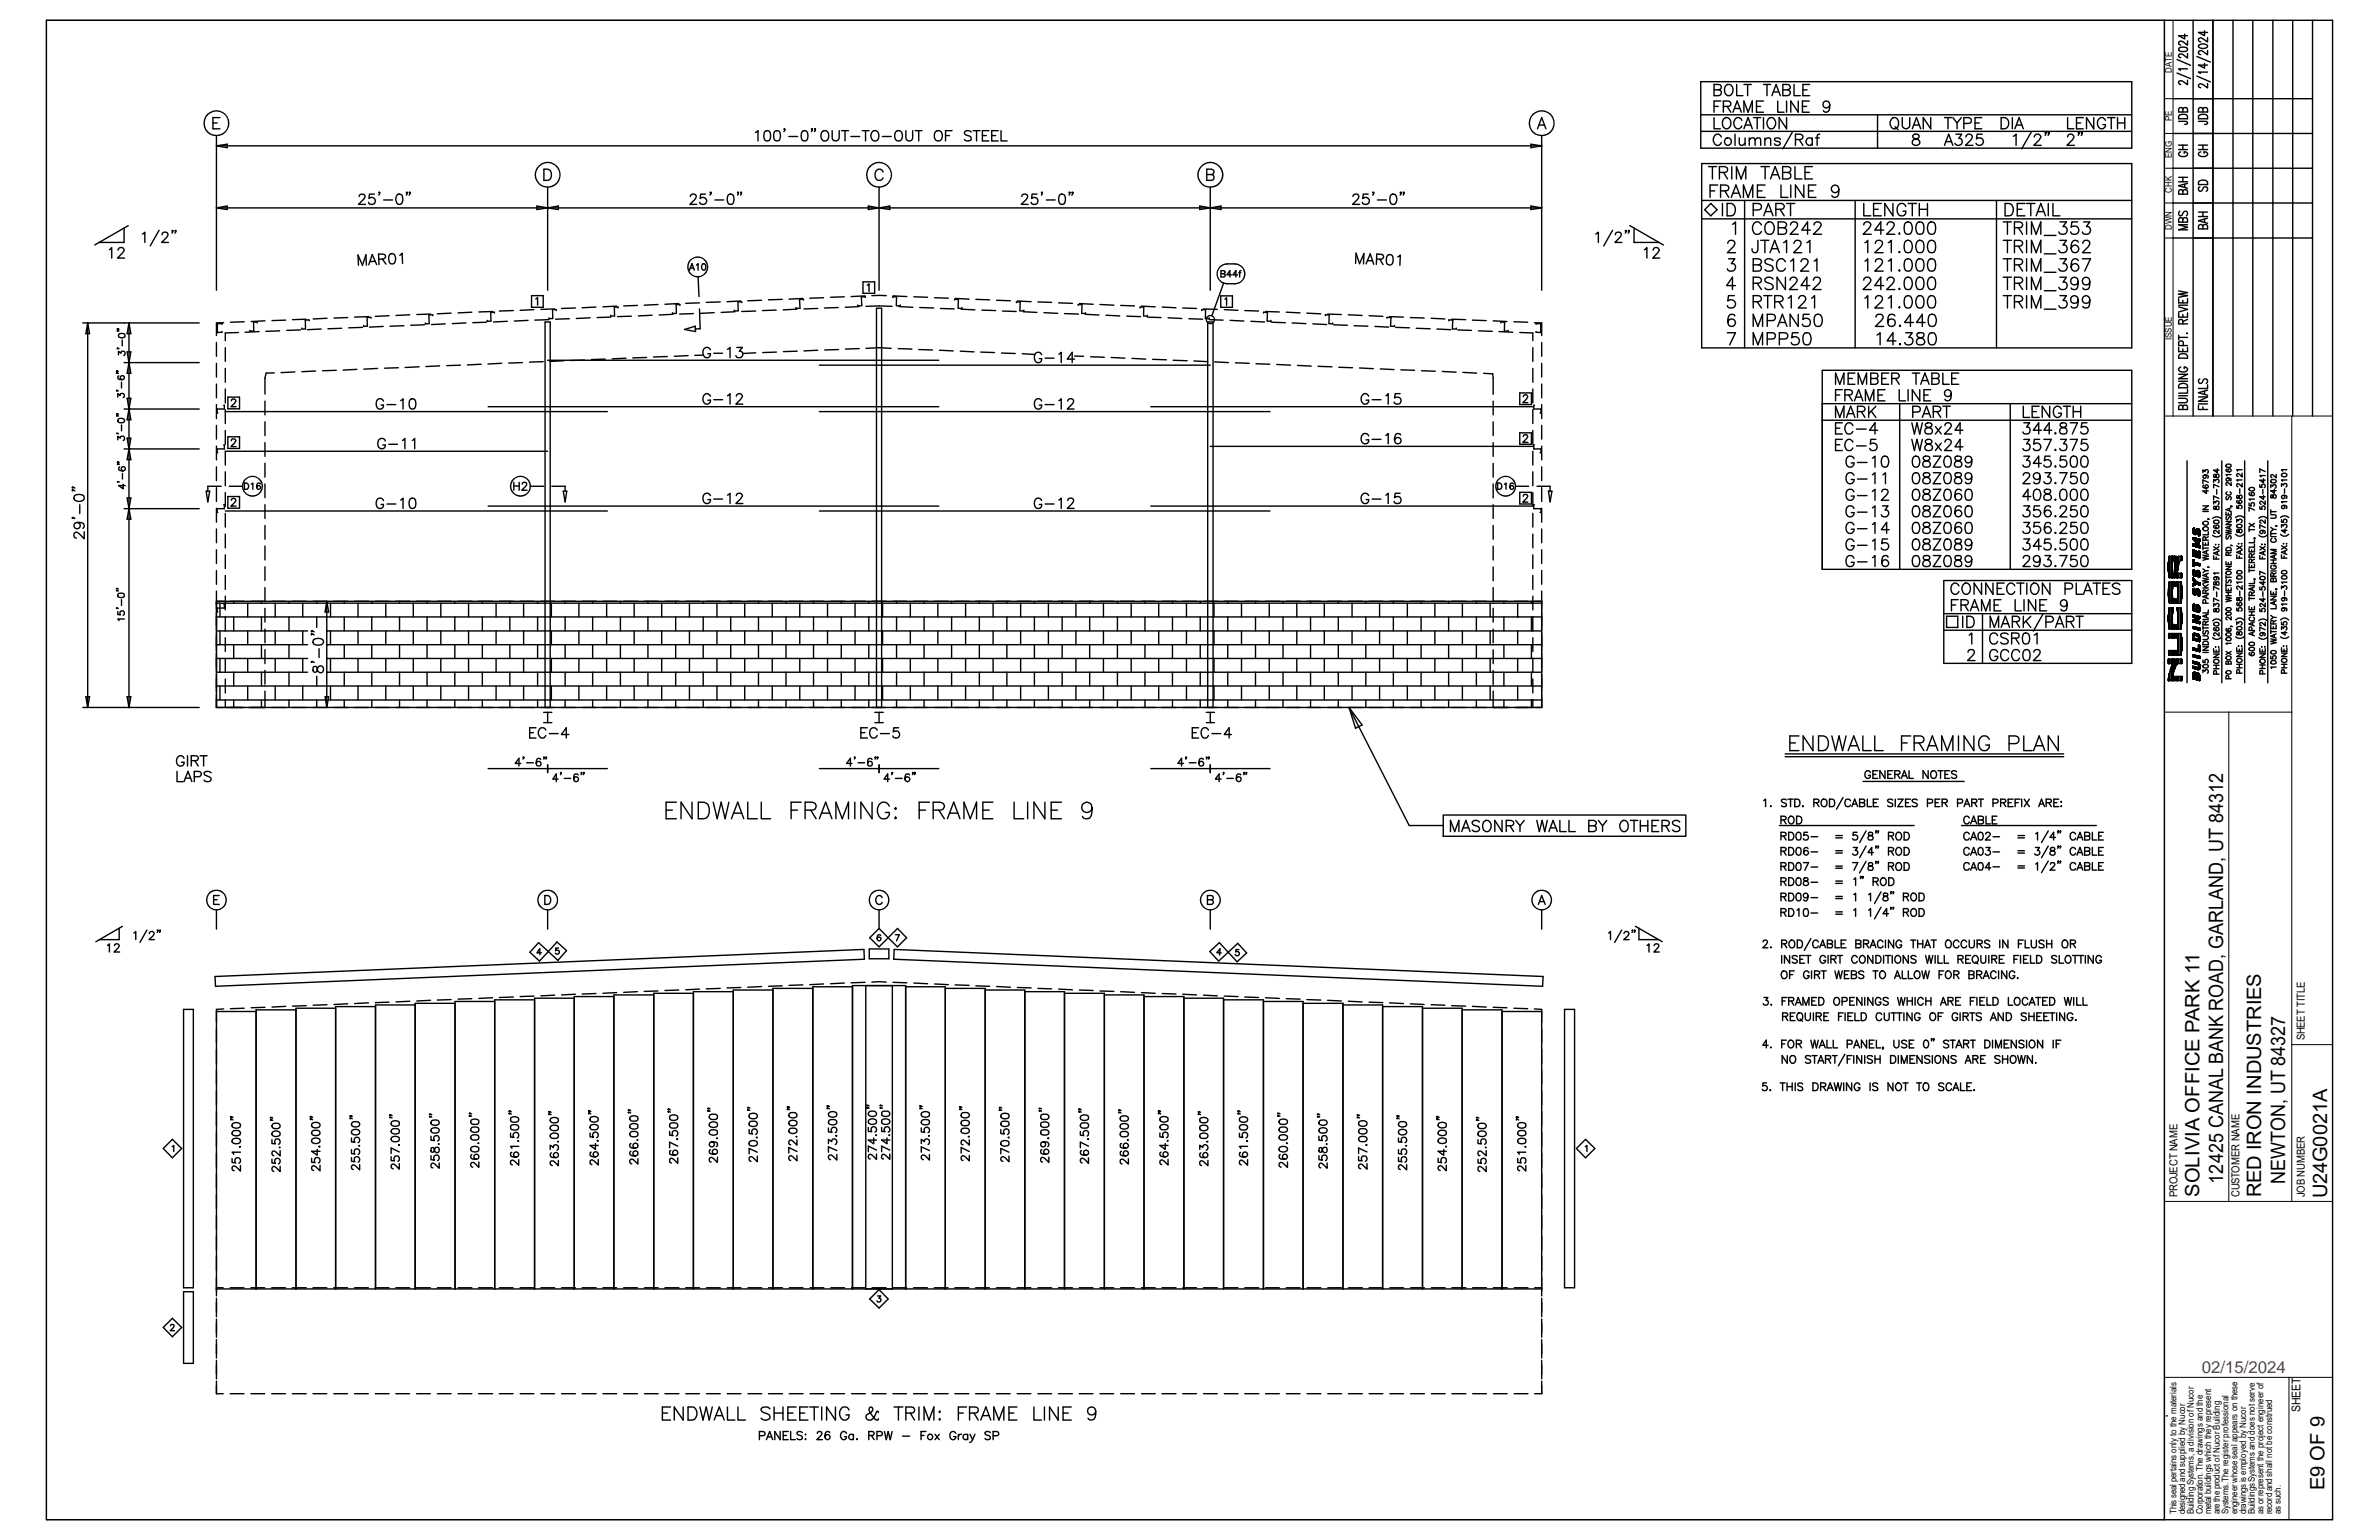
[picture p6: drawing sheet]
<svg xmlns="http://www.w3.org/2000/svg" width="432mm" height="279mm" viewBox="0 0 432 279" stroke-linecap="round" stroke-linejoin="round" font-family="sans-serif">
<defs><g id="words">
<g font-size="3.6">
<text x="403.5" y="214.8" transform="rotate(-90 403.5 214.8)">12425 CANAL BANK ROAD, GARLAND, UT 84312</text>
<text x="414.7" y="214.8" transform="rotate(-90 414.7 214.8)">NEWTON, UT 84327</text>
<text x="399.2" y="217.2" transform="rotate(-90 399.2 217.2)">SOLIVIA OFFICE PARK 11</text>
<text x="410.4" y="217.2" transform="rotate(-90 410.4 217.2)">RED IRON INDUSTRIES</text>
<text x="422.4" y="217.4" transform="rotate(-90 422.4 217.4)">U24G0021A</text>
<text x="421.9" y="270.3" transform="rotate(-90 421.9 270.3)">E9 OF 9</text>
</g>
<text font-size="3" fill="#f00" x="399.6" y="249">02/15/2024</text>
<text font-size="2.2" x="417.5" y="256.2" transform="rotate(-90 417.5 256.2)">SHEET</text>
<g font-size="2">
<text x="418.3" y="188.8" transform="rotate(-90 418.3 188.8)">SHEET TITLE</text>
<text x="395.2" y="217.2" transform="rotate(-90 395.2 217.2)">PROJECT NAME</text>
<text x="406.5" y="217.2" transform="rotate(-90 406.5 217.2)">CUSTOMER NAME</text>
<text x="418.3" y="217.2" transform="rotate(-90 418.3 217.2)">JOB NUMBER</text>
</g>
<g font-size="1.7">
<text x="394.2" y="13.2" transform="rotate(-90 394.2 13.2)">DATE</text>
<text x="394.2" y="21.9" transform="rotate(-90 394.2 21.9)">PE</text>
<text x="394.2" y="28.7" transform="rotate(-90 394.2 28.7)">ENG</text>
<text x="394.2" y="34.9" transform="rotate(-90 394.2 34.9)">CHK</text>
<text x="394.2" y="41.7" transform="rotate(-90 394.2 41.7)">DWN</text>
<text x="394.2" y="61.6" transform="rotate(-90 394.2 61.6)">ISSUE</text>
<text x="395.1" y="274.7" transform="rotate(-90 395.1 274.7)">This seal pertains only to the materials</text>
<text x="396.6" y="274.7" transform="rotate(-90 396.6 274.7)">designed and supplied by Nucor</text>
<text x="398.2" y="274.7" transform="rotate(-90 398.2 274.7)">Building Systems, a division of Nucor</text>
<text x="399.8" y="274.7" transform="rotate(-90 399.8 274.7)">Corporation. The drawings and the</text>
<text x="401.4" y="274.7" transform="rotate(-90 401.4 274.7)">metal buildings which they represent</text>
<text x="402.9" y="274.7" transform="rotate(-90 402.9 274.7)">are the product of Nucor Building</text>
<text x="404.5" y="274.7" transform="rotate(-90 404.5 274.7)">Systems. The register professional</text>
<text x="406.1" y="274.7" transform="rotate(-90 406.1 274.7)">engineer whose seal appears on these</text>
<text x="407.7" y="274.7" transform="rotate(-90 407.7 274.7)">drawings is employed by Nucor</text>
<text x="409.2" y="274.7" transform="rotate(-90 409.2 274.7)">Buildings Systems and does not serve</text>
<text x="410.8" y="274.7" transform="rotate(-90 410.8 274.7)">as or represent the project engineer of</text>
<text x="412.4" y="274.7" transform="rotate(-90 412.4 274.7)">record and shall not be construed</text>
<text x="414" y="274.7" transform="rotate(-90 414 274.7)">as such.</text>
</g>
</g></defs>
<g fill="none" stroke="#000" stroke-width=".25">
<path d="M8.4 3.7h415v272h-415zM308.7 14.8h78.2v12.1h-78.2zM311.1 16.3l1.2 .1a.56 .56 0 0 1 .1 .6 .56 .56 0 0 1-.4 .4h-.9v-2.1h.9l.3 .2a.44 .44 0 0 1 0 .7l-.3 .1M311.1 19.3h.8M312.3 18.3h-1.2v2.1M312.8 19.3h.9a.49 .49 0 0 0 .5-.5 .49 .49 0 0 0-.5-.5h-.9v2.1M313.2 15.6a.75 .75 0 0 1 .8-.3 .75 .75 0 0 1 .5 .8 .84 .84 0 0 1-.2 1.1 .84 .84 0 0 1-1.1-.1 1.5 1.5 0 0 1 0-1.5zM313.5 19.3l.7 1.1M314.8 19.7h1M315.2 15.3v2.1h1.2M316.5 15.3h1.4M317.2 15.3v2.1"/>
<path d="M318.8 19.3h.8M320.1 15.3h1.3M320.1 18.3h-1.3v2.1h1.3M320.7 15.3v2.1M321.6 17.4l.8-2.1 .7 2.1M321.9 16.7h.9M322.7 18.3v2.1h1.1M323.6 16.3h.8a.52 .52 0 0 1 .6 .6l-.3 .3-.3 .2h-.8v-2.1h.8a.58 .58 0 0 1 .6 .6l-.6 .4M324.3 18.3v2.1M325.6 15.3v2.1h1.2M326.4 18.3v2.1l-1.4-2.1v2.1M327.2 19.3h.7"/>
<path d="M327.2 16.3h.8M328.4 18.3h-1.2v2.1h1.2M328.5 15.3h-1.3v2.1h1.3M332.1 19a.62 .62 0 0 1-.9 .5 .62 .62 0 0 1-.2-1 .62 .62 0 0 1 1 .1 1.79 1.79 0 0 1-.2 1.6l-.5 .2-.3-.3M392.9 3.7v272M394.4 17.9h25.3M395.1 13.3l2.5 1M395.1 10.8l2.5 1.1M395.5 8.7l.6-.1a.75 .75 0 0 1 .9 .3v.1a1.11 1.11 0 0 1-1.6 0zM396.2 19.8a.39 .39 0 0 0-.4-.3 .39 .39 0 0 0-.4 .3v.5h1.6v-.5l-.3-.3a.41 .41 0 0 0-.5 .3v.5M396.5 6.2v.9l-1.1-.6h1.6M397 14.6v.8l-.9-.7a.38 .38 0 0 0-.6 .1 .38 .38 0 0 0 .3 .5"/>
<path d="M397 12.5h-1.6l.3 .3M397 9.7v.8l-.9-.7h-.4l-.3 .2v.2l.4 .3M397 7.4v.8l-.7-.6a.44 .44 0 0 0-.6-.1 .44 .44 0 0 0-.2 .5l.3 .2M398.1 3.7v71.8M398.7 13.8l2.5 1.1M398.7 10.2l2.5 1.1M399.1 8.2a1.18 1.18 0 0 1 1.6 .1v.1a1.08 1.08 0 0 1-1.7 0zM399.8 19.8l-.1-.2h-.5l-.2 .2v.5h1.7v-.5a.45 .45 0 0 0-.4-.3 .45 .45 0 0 0-.5 .3v.5M400.1 11.5v.9l-1.1-.6h1.7M400.1 5.6v.9l-1.1-.6h1.7M400.7 15.2v.8l-.8-.6a.44 .44 0 0 0-.6-.2 .44 .44 0 0 0-.2 .6l.4 .1M400.7 13.1h-1.7l.4 .2"/>
<path d="M400.7 9.1v.8l-1-.7a.39 .39 0 0 0-.7 .2 .39 .39 0 0 0 .5 .5M400.7 6.8v.8l-.8-.5a.45 .45 0 0 0-.5-.2 .45 .45 0 0 0-.4 .4l.2 .2 .3 .1M401.7 3.7v71.8M405.3 3.7v71.8M408.9 3.7v71.8M412.5 3.7v71.8M416.1 3.7v71.8M419.7 3.7v71.8M38.7 22.3h.7M39.3 24.6v28.1M39.3 26.5h240.5M39.3 26.5l1.9-.3v.6z"/>
<path d="M39.3 37.7l1.9-.3v.6zM39.3 37.7h240.5M39.9 21.3h-1.2v2.1h1.2M65.2 35.6l.1-.2a.59 .59 0 0 1 1 .2l-.1 .3-1.1 1.2h1.2M67.9 35.2h-.8l-.1 .8a.65 .65 0 0 1 1 0 .65 .65 0 0 1-.2 1 .65 .65 0 0 1-.9-.3M68.9 34.9h-.2h.2l-.2 .5M69.6 36.3h1.6M72.1 35.3a.63 .63 0 0 1 .9 .3 1.64 1.64 0 0 1-.1 1.4 .59 .59 0 0 1-.9-.3 1.29 1.29 0 0 1 .1-1.4zM73.9 34.9h-.2h.2l-.2 .5M74.4 34.9h-.1h.1l-.1 .5M97.5 37.4l1.9 .3-1.9 .3zM98.7 30.7h.7a1.08 1.08 0 0 1 .7 1 1.08 1.08 0 0 1-.7 1h-.7z"/>
<path d="M99.4 34v18.7M99.4 37.7l1.9-.3v.6zM125.3 35.6l.1-.2 .2-.2 .6 .1a.54 .54 0 0 1-.1 .9l-.9 .9h1.2M128.1 35.2h-.9l-.1 .8a.67 .67 0 0 1 1 0 .67 .67 0 0 1-.1 1 .67 .67 0 0 1-1-.3M129.1 34.9h-.2h.2l-.2 .5M129.8 36.3h1.6M132.2 35.3a.61 .61 0 0 1 .9 .3 1.64 1.64 0 0 1-.1 1.4 .61 .61 0 0 1-.9-.3 1.57 1.57 0 0 1 .1-1.4zM134 34.9h-.1h.1l-.1 .5M134.6 34.9h-.2h.2l-.2 .5M137.1 24l.5-.3v1.9M138.9 23.8a.61 .61 0 0 1 .9 .2 1.64 1.64 0 0 1-.2 1.5 .61 .61 0 0 1-.9-.3 1.64 1.64 0 0 1 .2-1.4zM140.7 23.8a.61 .61 0 0 1 .9 .2 1.64 1.64 0 0 1-.2 1.5 .63 .63 0 0 1-.9-.3 1.64 1.64 0 0 1 .2-1.4z"/>
<path d="M142.5 23.5h-.2l.1-.2 .1 .2-.2 .4M143.2 24.8h1.6M145.7 23.8a.61 .61 0 0 1 .9 .2 1.64 1.64 0 0 1-.2 1.5 .61 .61 0 0 1-.9-.3 1.64 1.64 0 0 1 .2-1.4zM147.4 23.5h-.1l.1-.2v.2l-.1 .4M148 23.5h-.2l.1-.2 .1 .2-.2 .4M149.2 24l.3-.3a.97 .97 0 0 1 1 .7 .97 .97 0 0 1-.4 1.1l-.2 .1a.96 .96 0 0 1-.9-.6 .96 .96 0 0 1 .2-1zM151 23.7v1.3a.64 .64 0 0 0 .7 .6 .64 .64 0 0 0 .6-.6v-1.3M152.7 23.7h1.3M153.4 23.7v1.9M154.4 24.8h1.6M156.5 23.7h1.2M157.1 23.7v1.9"/>
<path d="M157.6 37.4l2 .3-2 .3zM158.3 24l.3-.3a.97 .97 0 0 1 1 .7 .97 .97 0 0 1-.4 1.1 .9 .9 0 0 1-1.1-.4 .9 .9 0 0 1 .2-1.1zM159.6 34v18.7M159.6 37.7l1.9-.3v.6zM160.1 24.8h1.7M160.3 31.2a.74 .74 0 0 0-.9-.5 .74 .74 0 0 0-.6 .8 .89 .89 0 0 0 .2 .9 .89 .89 0 0 0 1 .2l.3-.3M162.6 24l.3-.3a.97 .97 0 0 1 .9 .7 .97 .97 0 0 1-.4 1.1l-.1 .1a.96 .96 0 0 1-.9-.6 .96 .96 0 0 1 .2-1zM164.4 23.7v1.3a.62 .62 0 0 0 .6 .6 .62 .62 0 0 0 .7-.6v-1.3M166.1 23.7h1.2M166.8 23.7v1.9M169.8 24a.78 .78 0 0 1 1-.1 .78 .78 0 0 1 .2 .9 .72 .72 0 0 1-.7 .8 .72 .72 0 0 1-.7-.8zM171.6 24.6h.7"/>
<path d="M172.8 23.7h-1.2v1.9M176.3 24a.7 .7 0 0 0-1.3 .1l.2 .3 .9 .4 .2 .5a.84 .84 0 0 1-1.3 0M176.6 23.7h1.3M177.2 23.7v1.9M178.3 24.6h.7M179.5 23.7h-1.2v1.9h1.2M180 24.6h.7M181.2 23.7h-1.2v1.9h1.2M181.7 23.7v1.9h1.1M185.5 35.6v-.2a.59 .59 0 0 1 1 .2l-.2 .6-.9 .9h1.2M188.2 35.2h-.9l-.1 .8a.65 .65 0 0 1 1 0 .65 .65 0 0 1-.1 1 .65 .65 0 0 1-.9-.3M189.2 34.9h-.2h.2l-.2 .5"/>
<path d="M189.9 36.3h1.6M192.4 35.3a.63 .63 0 0 1 .9 .3 1.64 1.64 0 0 1-.2 1.4 .59 .59 0 0 1-.9-.3 1.57 1.57 0 0 1 .2-1.4zM194.2 34.9h-.2h.2l-.2 .5M194.7 34.9h-.2h.2l-.2 .5M217.8 37.4l1.9 .3-1.9 .3zM219 31.7h.9a.53 .53 0 0 1 .5 .5 .53 .53 0 0 1-.5 .5h-.9v-2h.9l.3 .1a.48 .48 0 0 1 0 .8l-.3 .1M219.7 34v18.7M219.7 37.7l1.9-.3v.6zM245.6 35.6l.1-.2a.62 .62 0 0 1 .8 0 .61 .61 0 0 1-.1 .8l-.9 .9h1.3M248.3 35.2h-.9v.8a.67 .67 0 0 1 1 0 .67 .67 0 0 1-.2 1 .67 .67 0 0 1-.9-.3M249.3 34.9h-.2h.2l-.2 .5M250 36.3h1.6"/>
<path d="M252.5 35.3a.61 .61 0 0 1 .9 .3 1.13 1.13 0 0 1-.4 1.5h-.2a1.03 1.03 0 0 1-.5-1.5zM254.3 34.9h-.2h.2l-.2 .5M254.8 34.9h-.1h.1l-.1 .5M277.9 26.2l1.9 .3-1.9 .3zM277.9 37.4l1.9 .3-1.9 .3zM279.1 23.4l.7-2.1 .8 2.1M279.4 22.7h.9M279.8 24.6v28.1M308.7 20.8h78.2M308.7 23.8h78.2M308.9 29.7h78v33.4h-78zM308.9 36.4h78"/>
<path d="M308.9 39.7h78M310.1 30.2h1.5M310.4 34.6h.8M310.5 36.9l1.2 1.2-1.2 1.1-1.1-1.1zM310.8 30.2v2.3M311.1 21.3v2.1h1.2M311.8 33.6h-1.4v2.2M312.1 31.3l1.3-.1a.52 .52 0 0 0 0-.8l-.3-.2h-1v2.3M312.3 34.6l1.3-.1a.52 .52 0 0 0 0-.8l-.3-.1h-1v2.2M312.4 24.8a.67 .67 0 0 0-.6-.5 .67 .67 0 0 0-.7 .5 1.02 1.02 0 0 0 .9 1.6l.4-.5M312.6 36.9v2.3M312.8 21.6a.75 .75 0 0 1 .9-.2 .75 .75 0 0 1 .5 .7 .96 .96 0 0 1-1 1.3l-.2-.2a1.24 1.24 0 0 1-.2-1.6z"/>
<path d="M312.8 31.3l.8 1.2M313.1 34.6l.7 1.2M313.5 36.9h.7a1.21 1.21 0 0 1 .8 1.1 1.21 1.21 0 0 1-.8 1.2h-.7zM314.2 35.8l.9-2.2 .8 2.2M314.3 30.2v2.3M314.5 20.4l.8-2.1 .8 2.1M314.5 35.1h1.1M314.9 24.3v2.1M315.2 32.5v-2.3l.8 2.3 .9-2.3v2.3M315.7 25l.1 1.2 .4 .2 .5-.4M316.1 21.8a.67 .67 0 0 0-.6-.5 .67 .67 0 0 0-.7 .5 1.02 1.02 0 0 0 .9 1.6l.4-.5M316.4 35.8v-2.2l.9 2.2 .8-2.2v2.2"/>
<path d="M316.5 20.4v-2.1l.8 2.1 .8-2.1v2.1M316.5 23.4l.8-2.1 .8 2.1M316.7 36.4v26.7M316.7 25v1.4M316.8 22.7h1M317.5 25.4l.5-.4 .4 .1 .2 .3v1M317.5 25v1.4M318.2 38.1h1l.3-.1 .2-.3-.1-.6-.4-.2h-1v2.3M318.3 21.3h1.3M318.6 25.4l.4-.4 .5 .1 .1 1.3M318.9 21.3v2.1M319 34.6h.8"/>
<path d="M319.6 30.2h1.5M320.1 21.3v2.1M320.1 39.2l.9-2.3 .8 2.3M320.3 25.4l.5-.4 .5 .1 .1 1.3M320.3 25v1.4M320.4 30.2v2.3M320.4 33.6h-1.4v2.2h1.4M320.4 38.4h1.1M320.9 21.6a.75 .75 0 0 1 .9-.2 .75 .75 0 0 1 .5 .7l-.1 .8a.67 .67 0 0 1-.7 .5 .67 .67 0 0 1-.7-.5 1.1 1.1 0 0 1 .1-1.3zM321.4 32.5l.8-2.3 .8 2.3M321.6 31.7h1.1M322.3 38h1a.58 .58 0 0 0 .5-.7l-.2-.3-.3-.1h-1v2.3"/>
<path d="M323.1 38l.7 1.2M323.1 25.3a.6 .6 0 0 0-1 0 1.05 1.05 0 0 0 .9 .5l.1 .3a.6 .6 0 0 1-1 0M323.3 33.6v2.2h1.2M323.6 31.3h.9l.3 .1a.59 .59 0 0 1 .2 .6 .59 .59 0 0 1-.5 .5h-.9v-2.3h.9l.3 .2a.51 .51 0 0 1 0 .8l-.3 .1M324.3 21.3v2.1l-1.4-2.1v2.1M324.3 36.9h1.5M325 36.9v2.3M325 33.6v2.2M325.3 24l-1.7 3M325.8 30.2v2.3h1.3M325.9 25.3h.9a.49 .49 0 0 0 .4-.7l-.4-.3h-.9v2.1M326.6 25.3l.6 1.1"/>
<path d="M327.4 33.6v2.2l-1.5-2.2v2.2M327.6 31.3h.9M328.3 34.6h.8M328.9 25.3a.64 .64 0 0 0-.9-.1 .64 .64 0 0 0 0 1 .64 .64 0 0 0 .9-.1M328.9 25v1.4M329 30.2h-1.4v2.3h1.4M329.5 25h.7M329.6 33.6h-1.3v2.2h1.3M330.3 24.3l-.4 .2-.1 .2v1.7M333.8 34.3a.68 .68 0 0 1-1 .6 .68 .68 0 0 1-.2-1.1 .68 .68 0 0 1 1.1 .1 2.16 2.16 0 0 1-.2 1.8 .64 .64 0 0 1-1-.2M336.7 36.4v26.7M338.3 36.9v2.3h1.3"/>
<path d="M340.1 38h.8M340.8 20.8v6.1M341.5 36.9h-1.4v2.3h1.4M343.3 21.6l.2-.1a.76 .76 0 0 1 1.1 .6 .92 .92 0 0 1-.9 1.3l-.4-.3a1.2 1.2 0 0 1 0-1.5zM343.6 36.9v2.3l-1.5-2.3v2.3M344 23l.5 .5M345.3 21.3v1.5a.68 .68 0 0 0 .6 .6 .68 .68 0 0 0 .7-.6v-1.5M345.9 37.5a.8 .8 0 0 0-.9-.6 .8 .8 0 0 0-.7 .9 .99 .99 0 0 0 .2 1 .99 .99 0 0 0 1.1 .3l.2-.2 .1-.6h-.5M346.3 36.9h1.6M347.1 36.9v2.3M347.1 23.4l.8-2.1 .7 2.1M347.3 24.5l-.1 .3 .3 .3a.87 .87 0 0 1 .9 .9 .68 .68 0 0 1-.8 .4 .68 .68 0 0 1-.4-.9l.9-.4a.39 .39 0 0 0 .1-.6l-.3-.2z"/>
<path d="M347.4 22.7h.9M348.4 38h1.4M348.4 36.9v2.3M349.8 36.9v2.3M350.4 21.3v2.1l-1.3-2.1v2.1M352.9 21.3h1.3M352.9 26.4l.8-2.1 .8 2.1M353.2 25.7h1M353.6 21.3v2.1M354.5 21.3l.7 1v1.1M355 24.3h1.1l-.6 .8a.67 .67 0 0 1 .5 1.1 .67 .67 0 0 1-1.2-.2M356 21.3l-.8 1"/>
<path d="M356.4 22.4l1.2-.1a.51 .51 0 0 0 0-.8l-.3-.2h-.9v2.1M356.8 24.8v-.1a.65 .65 0 0 1 1-.2 .44 .44 0 0 1 .1 .6l-1.2 1.3h1.4M358.5 22.3h.7M359.7 21.3h-1.2v2.1h1.2M359.8 24.3h-.9l-.2 .9a.72 .72 0 0 1 1.1 0 .72 .72 0 0 1-.1 1.1 .72 .72 0 0 1-1.1-.3M362.4 36.4v26.7M363.2 21.3h.7a1.08 1.08 0 0 1 .7 1.1 1.08 1.08 0 0 1-.7 1h-.7zM363.9 36.9a1.23 1.23 0 0 1 1.4 .7 1.23 1.23 0 0 1-.3 1.5l-1.1 .1zM365.3 21.3v2.1M365.4 24.7l.5-.4v2.1M365.7 23.4l.8-2.1 .7 2.1M366 22.7h.9"/>
<path d="M366.1 38h.9M367.5 36.9h-1.4v2.3h1.4M367.8 36.9h1.6M368.6 36.9v2.3M368.7 24l-1.8 3M369.2 24.8v-.1a.72 .72 0 0 1 .8-.4l.2 .2a.38 .38 0 0 1 .1 .6l-1.2 1.3h1.4M369.6 39.2l.8-2.3 .9 2.3M369.9 38.4h1M371.3 24.1h-.1l.1-.1v.1l-.1 .5M371.8 36.9v2.3M371.9 24.1h-.2l.1-.1 .1 .1-.2 .5M372.6 36.9v2.3h1.3"/>
<path d="M375.3 21.3v2.1h1.1M375.3 24.8l.1-.2 .3-.3a.7 .7 0 0 1 .7 .4l-.3 .7-.9 1h1.3M376.9 22.3h.8M377.4 24.1h-.2l.1-.1 .1 .1-.2 .5M378 24.1h-.3l.2-.1a.39 .39 0 0 1-.2 .6M378.1 21.3h-1.2v2.1h1.2M380 21.3v2.1l-1.3-2.1v2.1M382.1 21.8a.74 .74 0 0 0-.8-.5 .74 .74 0 0 0-.6 .8 .96 .96 0 0 0 1 1.3 .67 .67 0 0 0 .4-.8h-.4M382.5 21.3h1.4M383.2 21.3v2.1M384.3 22.3h1.4M384.3 21.3v2.1"/>
<path d="M385.7 21.3v2.1M394.4 36.8h25.3M394.4 30.5h25.3M394.4 24.2h25.3M395.4 22l1.5 .1 .1 .1v.3l-.5 .1M395.4 33h1.6M395.4 32.2h1.6M395.4 27.1h1.6M395.4 26.3h1.6M395.5 21a1.07 1.07 0 0 1 1.5 .1v.4h-1.6zM395.6 38.3a.45 .45 0 0 0-.2 .5 .45 .45 0 0 0 .4 .4l.3-.2 .3-.6 .4-.1a.51 .51 0 0 1 0 .9M395.8 27.6l-.4 .2a.88 .88 0 0 0 .7 .7 .88 .88 0 0 0 .9-.3v-.4l-.2-.2h-.3v.2"/>
<path d="M396.2 39.8a.39 .39 0 0 0-.4-.3 .39 .39 0 0 0-.4 .3v.5h1.6v-.5l-.3-.3a.41 .41 0 0 0-.5 .3v.5M396.2 34.7a.39 .39 0 0 0-.4-.3 .39 .39 0 0 0-.4 .3v.5h1.6v-.5l-.3-.3a.41 .41 0 0 0-.5 .3v.5M396.2 26.3v.8M396.2 32.2v.8M396.5 33.4v.6M397 33.3l-1.6 .4 1.6 .5M399 22h1.3l.4 .2-.1 .3-.5 .1M399 27.1h1.7M399 26.3h1.7M399 39.3h1.7M399 38.5h1.7M399.1 32.9a1.14 1.14 0 0 1 1.6 .2v.4h-1.7z"/>
<path d="M399.1 21a1.14 1.14 0 0 1 1.6 .1v.4h-1.7zM399.3 33.9l-.2 .1a.43 .43 0 0 0 0 .5 .43 .43 0 0 0 .4 .2l.2-.1 .2-.5a.43 .43 0 0 1 .7-.1 .43 .43 0 0 1-.2 .7M399.5 27.6a.4 .4 0 0 0-.4 .2 .4 .4 0 0 0 0 .4 1.2 1.2 0 0 0 1.6-.1v-.3l-.3-.2h-.4v.2M399.8 26.3v.8M399.8 38.5v.8M400.1 39.8v.5M400.7 39.6l-1.7 .4 1.7 .5M15 58.6h21.2M15.9 58.6l.4 1.9h-.7zM15.9 58.6v69.8M19.9 45.3l.4-.4v1.9M21.3 60l.3 .1"/>
<path d="M21.3 59.6v.1h.3M21.4 45.4v-.1a.58 .58 0 0 1 .6-.4 .58 .58 0 0 1 .5 .4l-.1 .3-1.1 1.2h1.3M22.5 41.4v2.6h-4.6M23.3 40.9l-6.1 3.6M23.4 58.6h.1M23.4 58.6v69.8M23.4 58.6l.3 1.9h-.6zM25.9 42.5l.4-.4v1.9M28.9 41.8l-1.6 2.8M29.4 42.6l.1-.3 .3-.2 .5 .1a.54 .54 0 0 1-.1 .9l-.9 .9h1.3M31.4 41.9h-.2h.2l-.2 .4M31.9 41.9h-.2h.2l-.2 .4"/>
<path d="M40.3 58.8v-.1h-.8v1.6h.8v-.1M40.6 58.5l-1.3 .1v2.3M44.3 58.4l-2.5 .1M46.7 58.6v-.2l-.7 .1 .1 1.6h-.7l-.1-.2M48.1 58.2l-2.5 .1M51.9 58.1l-2.5 .1M54.5 59.9h-2.5M55.6 57.9l-2.5 .1M56.1 58.2v-.2l-.7 .1 .1 1.6h-.7v-.2M58.3 59.7l-2.5 .1M59.4 57.7l-2.5 .2M62 59.6h-2.5"/>
<path d="M63.1 57.6l-2.5 .1M65.8 59.4l-2.5 .1M66.5 48.1l-.1-1.9-.6 1.9-.8-1.8 .1 1.8M66.9 57.4l-2.6 .1M67.4 57.7l-.1-.1h-.7l.1 1.6h-.7v-.1M68.1 47.4l-.9 .1M68.4 48l-.8-1.8-.7 1.8M68.7 47h.9a.5 .5 0 0 0 .4-.6l-.2-.2-.3-.1h-.8l.1 1.9M69.4 47l.7 .9M69.6 59.2l-2.5 .2M70.6 57.3l-2.5 .1M70.8 46.1a.57 .57 0 0 1 .9 .3 .94 .94 0 0 1-.6 1.5 .86 .86 0 0 1-.6-1z"/>
<path d="M72.6 46.3l.4-.4 .1 1.9M73.3 59.1l-2.5 .1M74.4 57.1l-2.5 .1M77 58.9l-2.5 .1M78.1 57l-2.5 .1M78.6 57.3l-.1-.2-.6 .1v1.5l-.7 .1v-.2M80.8 58.8l-2.5 .1M81.9 56.8l-2.5 .1M84.6 58.6l-2.5 .1M85.6 56.6l-2.5 .2M88.3 58.5h-2.5M89.4 56.5l-2.5 .1"/>
<path d="M89.7 56.8v-.2l-.6 .1v1.6h-.7v-.2M92.1 58.3l-2.5 .1M93.2 56.3l-2.6 .1M95.8 58.1l-2.5 .2M96.5 53.6h2.1v2.2h-2.1zM96.9 56.2l-2.5 .1M97.2 54.2l.4-.2v1.4M99.6 58l-2.5 .1M100.7 56l-2.5 .1M101 56.3v-.1h-.7v1.6h-.6v-.1M103.3 57.8l-2.5 .1M104.4 55.9l-2.5 .1"/>
<path d="M107.1 57.7l-2.5 .1M108.2 55.7l-2.5 .1M110.9 57.5l-2.5 .1M111.9 55.5l-2.5 .2M112.2 55.9v-.2h-.7v1.6l-.6 .1-.1-.2M114.6 57.4h-2.5M115.7 55.4l-2.5 .1M118.4 57.2l-2.5 .1M119.4 55.2l-2.5 .2M122.1 57l-2.5 .2M123.2 55.1l-2.5 .1M123.4 55.4v-.2h-.7l.1 1.7h-.7l-.1-.2"/>
<path d="M124.2 59.8l2-.6v1zM125.1 49l.5-1.2 .4 1.2M125.3 48.6h.6M125.9 56.9l-2.5 .1M126.4 48.1l.3-.3v1.2M126.7 50.2l.2 3.6M127 54.9l-2.5 .1M127 56l.1 3.6-.9 .1M127.5 47.9l.2-.1a.62 .62 0 0 1 .4 .6 .62 .62 0 0 1-.4 .6l-.2-.1-.2-.4zM129.6 56.7l-2.5 .2M130.7 54.8l-2.5 .1M133.4 56.6l-2.5 .1"/>
<path d="M134.5 54.6l-2.5 .1M134.6 54.9v-.1h-.7l.1 1.6h-.7v-.1M137.2 56.4l-2.6 .1M138.2 54.5l-2.5 .1M140.9 56.3h-2.5M142 54.3l-2.5 .1M144.7 56.1l-2.5 .1M145.7 54.1l-2.5 .2M145.8 54.4v-.1h-.7l.1 1.6-.7 .1v-.2M148.4 56h-2.5M149.5 54l-2.5 .1M152.1 55.8l-2.5 .1"/>
<path d="M153.2 53.8l-2.5 .1M155.9 55.6l-2.5 .2M156.6 51.1h2.1v2.1h-2.1zM157 53.7l-2.5 .1M157.1 54v-.2h-.8l.1 1.7h-.7v-.2M157.2 55.6h4.7M157.4 51.7l.3-.2v1.4M158.2 53.6h2.7M162.1 54v-.2h.6v1.7h.7v-.2M162.1 53.7l2.5 .1M163.2 55.6l2.5 .2M165.9 53.8l2.5 .1"/>
<path d="M166.9 55.8l2.6 .1M169.6 54l2.5 .1M170.7 56h2.5M173.3 54.4v-.1h.6v1.6l.7 .1v-.2M173.4 54.1l2.5 .2M174.5 56.1l2.5 .1M177.1 54.3l2.5 .1M178.2 56.3h2.5M180.9 54.5l2.5 .1M181.9 56.4l2.5 .1M184.5 54.9v-.1h.7l-.1 1.6h.7v-.1M184.7 54.6l2.5 .1"/>
<path d="M185.7 56.6l2.5 .1M188.4 54.8l2.5 .1M189.5 56.7l2.5 .2M192.2 54.9l2.4 .1M193.2 56.9l2.5 .1M195.7 55.4v-.2h.7l-.1 1.7h.7v-.2M195.9 55.1l2.5 .1M197 57l2.5 .2M199.6 55.2l2.6 .2M200.7 57.2l2.5 .1M203.4 55.4l2.5 .1M204.5 57.4h2.5"/>
<path d="M206.9 55.9v-.2h.7v1.6l.6 .1v-.2M207.2 55.5l2.5 .2M208.2 57.5l2.5 .1M210.9 55.7l2.5 .1M212 57.7l2.5 .1M214.7 55.9l2.5 .1M215.8 57.8l2.5 .1M218.1 56.3v-.1h.7v1.6h.7v-.1M218.4 56l2.5 .1M219.5 58l2.5 .1M221.6 53.7h2.1v2.1h-2.1zM221.6 49.7h.6l.2 .3-.3 .2h-.5v-1.1h.6l.2 .3-.3 .3"/>
<path d="M222.1 51.4l-2.1 5.9M222.2 56.2l2.5 .1M222.3 54.3l.3-.3v1.4M222.7 47.9h1.5M222.7 51.5h1.5M223.3 58.1l2.5 .2M223.5 49.9h-.8l.5-.8v1.1M224.6 49.9h-.8l.5-.8v1.1M224.8 49.5h.4M225.3 49.1h-.3v.2v.9M225.9 56.3l2.5 .1M227 58.3l2.5 .1"/>
<path d="M229.3 56.8l.1-.2 .6 .1v1.6h.7v-.2M229.7 56.5l2.5 .1M230.8 58.5h2.5M233.5 56.6l2.5 .2M234.5 58.6l2.5 .1M237.2 56.8l2.5 .1M238.3 58.8l2.5 .1M240.5 57.3l.1-.2 .7 .1-.1 1.5 .7 .1v-.2M241 57l2.5 .1M242.1 58.9l2.5 .1M244.7 57.1l2.5 .1M245.8 59.1l2.5 .1"/>
<path d="M246 47.8l.1-1.9 .7 1.9 .8-1.8-.1 1.9M247.9 47.9l.8-1.8 .6 1.9M248.2 47.3h.9M248.5 57.3l2.5 .1M249.6 59.2l2.5 .2M249.9 47l1-.1a.42 .42 0 0 0 .1-.7l-1.1-.1-.1 1.9M250.4 47l.6 1M251.8 57.7v-.1h.7l-.1 1.6h.7v-.1M251.9 46.3a.61 .61 0 0 1 .9 .3 1.68 1.68 0 0 1-.2 1.4 .68 .68 0 0 1-.9-.3 1.68 1.68 0 0 1 .2-1.4zM252.2 57.4l2.5 .1M253.3 59.4l2.5 .1M253.7 46.6l.5-.3-.1 1.8"/>
<path d="M256 57.6l2.5 .1M257 59.6h2.6M259.8 57.7l2.5 .2M260.8 59.7l2.5 .1M263 58.2v-.2l.7 .1-.1 1.6h.7v-.2M263.5 57.9l2.5 .1M264.6 59.9h2.5M267.3 58.1l2.4 .1M271 58.2l2.5 .1M272.4 58.6v-.2l.7 .1-.1 1.6h.7v-.2M274.8 58.4l2.5 .1M278.5 58.5l1.3 .1v2.3"/>
<path d="M278.8 58.8v-.1h.9v1.6h-.9v-.1M289.6 42.5l.5-.4v1.9M292.7 41.8l-1.6 2.8M293.2 42.6l.1-.3a.62 .62 0 0 1 .9 0 .6 .6 0 0 1-.2 .8l-.9 .9h1.3M295.2 41.9h-.2h.2l-.2 .4M295.7 41.9h-.2h.2l-.2 .4M295.8 40.9l6.1 3.6M296.6 41.4v2.6h4.5M298.4 45.3l.5-.4v1.9M300.1 45.4v-.3a.58 .58 0 0 1 .6-.2 .58 .58 0 0 1 .5 .4l-.3 .6-.9 .9h1.2M313.6 44.2l.2-.5a.71 .71 0 0 1 1 .1 .78 .78 0 0 1-.2 1l-1.1 1h1.5M313.7 46.9h1.2l-.7 .9a.71 .71 0 0 1 .8 .9 .71 .71 0 0 1-1 .5l-.3-.1-.2-.3"/>
<path d="M314.5 40.7l.5-.4v2.2M314.8 53.6h-1.1l-.1 1a.79 .79 0 0 1 1.2 0 .79 .79 0 0 1-.1 1.1 .79 .79 0 0 1-1.2-.2M314.9 57.3a.68 .68 0 0 0-1-.2 1.66 1.66 0 0 0 0 2 .7 .7 0 0 0 1.1-.3 .7 .7 0 0 0-.5-.9 .7 .7 0 0 0-.9 .6M315 51.8h-1.6l1.1-1.5v2.2M318.2 48h1a.59 .59 0 0 1 .5 .5 .59 .59 0 0 1-.2 .6l-1.3 .1v-2.3h1l.3 .2a.51 .51 0 0 1 0 .8l-.3 .1M318.2 51.4h1l.3-.1a.51 .51 0 0 0 0-.9l-.3-.1h-1v2.2M318.2 54.7h1l.3-.1a.51 .51 0 0 0 0-.8l-.3-.2h-1v2.3M318.2 59.2v-2.2l.9 2.2 .8-2.2v2.2M318.9 51.4l.8 1.1M318.9 54.7l.8 1.2M319.1 43.6v1.7l-.2 .3a.51 .51 0 0 1-.8 0l-.1-.5M319.6 43.6h1.5"/>
<path d="M319.7 40.8a.82 .82 0 0 0-.9-.5 .82 .82 0 0 0-.7 .8 .99 .99 0 0 0 .2 1.1 .99 .99 0 0 0 1.1 .2l.3-.4M320.1 53.6h1.5M320.3 43.6v2.2M320.5 40.6l.5-.3a1.09 1.09 0 0 1 1 .5 1.09 1.09 0 0 1-.1 1.2 .81 .81 0 0 1-.9 .5 .81 .81 0 0 1-.7-.8v-.6zM320.8 58.2h.9a.59 .59 0 0 0 .5-.4 .59 .59 0 0 0-.2-.7l-1.2-.1v2.2M320.8 53.6v2.3M321.3 45.8l.8-2.2 .9 2.2M321.6 45.1h1.1M321.8 47.3a.82 .82 0 0 0-.8-.4 .82 .82 0 0 0-.7 .6l.2 .3 .9 .3a.57 .57 0 0 1 .2 1 1.08 1.08 0 0 1-1.3-.2M321.8 50.6a.82 .82 0 0 0-.8-.3 .82 .82 0 0 0-.7 .5l.2 .4 .9 .3a.57 .57 0 0 1 .2 1 1.08 1.08 0 0 1-1.3-.3M322.1 54.7h1l.3-.1a.51 .51 0 0 0 0-.8l-.3-.2h-1v2.3M322.7 59.2l.8-2.2 .9 2.2"/>
<path d="M322.7 41.3h1l.4 .2a.58 .58 0 0 1 .1 .7 .58 .58 0 0 1-.5 .3h-1v-2.2h1l.4 .1a.51 .51 0 0 1 0 .8l-.4 .1M322.9 54.7l.7 1.2M323 58.5h1.1M323.7 44l.6-.4v2.2M324.1 47.5a.83 .83 0 0 0-1-.6 .83 .83 0 0 0-.6 .9 .97 .97 0 0 0 .2 1.1 .97 .97 0 0 0 1 .2l.4-.4M324.1 50.3v2.2l-1.6-2.2v2.2M324.6 54.1l.5-.5v2.3M324.9 50.8a.5 .5 0 0 1 .4-.5h.5a.58 .58 0 0 1 .3 .9l-1.3 1.3h1.5M325 40.8l.2-.4a.71 .71 0 0 1 1 .1 .78 .78 0 0 1-.2 .9l-1.1 1.1h1.5M325 47.4l.5-.5v2.3M325.6 44.2l.2-.5a.71 .71 0 0 1 1 .1 .78 .78 0 0 1-.2 1l-1.1 1h1.5M326.4 57v2.2l-1.5-2.2v2.2"/>
<path d="M326.5 54.2l.2-.4 .6-.2a.66 .66 0 0 1 .5 .6 .66 .66 0 0 1-.4 .6l-1 1.1h1.5M326.9 47.5l.2-.4a.71 .71 0 0 1 1 .1 .78 .78 0 0 1-.2 .9l-1.1 1.1h1.5M328 44l.5-.4v2.2M328.4 57h-1.1l-.1 1a.78 .78 0 0 1 1.2 0 .78 .78 0 0 1-.2 1.1 .78 .78 0 0 1-1.1-.3M328.5 51.8h-1.6l1.1-1.5v2.2M328.6 41.7h-1.6l1.1-1.4v2.2M328.8 54.1l.6-.5v2.3M329.1 50.8l.3-.4a.71 .71 0 0 1 .9 .1 .77 .77 0 0 1-.2 1l-1.1 1h1.5M329.3 40.8a.5 .5 0 0 1 .4-.5l.6 .1a.46 .46 0 0 1 .1 .7l-1.3 1.4h1.5M329.3 47.4l.5-.5v2.3M329.6 57.1a.74 .74 0 0 1 1 .3 1.69 1.69 0 0 1-.2 1.7 .76 .76 0 0 1-1-.3 2.02 2.02 0 0 1 .2-1.7zM338.3 40.8a.5 .5 0 0 1 .4-.5l.6 .1a.46 .46 0 0 1 .1 .7l-1.2 1.4h1.4"/>
<path d="M338.3 50.8a.5 .5 0 0 1 .4-.5h.4a.58 .58 0 0 1 .3 .9l-1.2 1.3h1.4M338.5 44l.5-.4v2.2M338.5 47.4l.5-.5v2.3M338.5 54.1l.5-.5v2.3M340.4 44.2a.5 .5 0 0 1 .4-.6h.4a.54 .54 0 0 1 .4 .9l-1.3 1.3h1.5M340.4 47.5a.5 .5 0 0 1 .4-.6h.4a.65 .65 0 0 1 .5 .6 .65 .65 0 0 1-.3 .6l-1.1 1.1h1.5M340.4 54.2l.2-.4 .6-.2a.66 .66 0 0 1 .5 .6 .66 .66 0 0 1-.3 .6l-1.1 1.1h1.5M340.5 57.5l.2-.4 .2-.1 .7 .1a.51 .51 0 0 1 .1 .8l-1.3 1.3h1.5M341.9 41.7h-1.6l1.1-1.4v2.2M341.9 51.8h-1.6l1.1-1.5v2.2M342.5 40.8l.2-.4a.71 .71 0 0 1 1 .1 .78 .78 0 0 1-.2 .9l-1.1 1.1h1.5M342.5 50.8l.2-.4a.71 .71 0 0 1 1 .1 .77 .77 0 0 1-.2 1l-1.1 1h1.5"/>
<path d="M342.7 44l.6-.4v2.2M342.7 47.4l.6-.5v2.3M342.7 54.1l.6-.5v2.3M343.9 57.3a.66 .66 0 0 0-.6-.3 .66 .66 0 0 0-.6 .4 1.73 1.73 0 0 0 .2 1.7 .68 .68 0 0 0 1-.2 .68 .68 0 0 0-.4-1 .68 .68 0 0 0-.9 .6M344.6 42.4l.2-.1v.1zM344.6 45.8l.2-.2v.2zM344.6 49.1l.2-.1v.1zM344.6 52.5l.2-.2v.2zM344.6 55.8l.2-.1v.1zM344.8 59l.2 .1-.2 .1zM345.9 40.4a.69 .69 0 0 1 1.1 .3 1.78 1.78 0 0 1-.2 1.7 .76 .76 0 0 1-1.1-.3 2.02 2.02 0 0 1 .2-1.7zM345.9 43.7a.69 .69 0 0 1 1.1 .3 1.75 1.75 0 0 1-.2 1.8 .76 .76 0 0 1-1.1-.4 2.02 2.02 0 0 1 .2-1.7z"/>
<path d="M345.9 47.1a.69 .69 0 0 1 1.1 .3 1.75 1.75 0 0 1-.2 1.7 .76 .76 0 0 1-1.1-.3 2.02 2.02 0 0 1 .2-1.7zM345.9 50.4a.69 .69 0 0 1 1.1 .3 1.75 1.75 0 0 1-.2 1.8 .76 .76 0 0 1-1.1-.4 2.02 2.02 0 0 1 .2-1.7zM345.9 53.8a.67 .67 0 0 1 1.1 .3 1.69 1.69 0 0 1-.2 1.7 .76 .76 0 0 1-1.1-.3 2.02 2.02 0 0 1 .2-1.7zM347.3 58.5h-1.6l1.1-1.5v2.2M348.1 40.4a.7 .7 0 0 1 1 .3 2.14 2.14 0 0 1-.2 1.7 .74 .74 0 0 1-1-.3 1.69 1.69 0 0 1 .2-1.7zM348.1 43.7a.7 .7 0 0 1 1 .3 2.09 2.09 0 0 1-.2 1.8 .74 .74 0 0 1-1-.4 1.69 1.69 0 0 1 .2-1.7zM348.1 47.1a.7 .7 0 0 1 1 .3 2.09 2.09 0 0 1-.2 1.7 .74 .74 0 0 1-1-.3 1.69 1.69 0 0 1 .2-1.7zM348.1 50.4a.7 .7 0 0 1 1 .3 2.09 2.09 0 0 1-.2 1.8 .74 .74 0 0 1-1-.4 1.69 1.69 0 0 1 .2-1.7zM348.1 53.8a.68 .68 0 0 1 1 .3 2.02 2.02 0 0 1-.2 1.7 .74 .74 0 0 1-1-.3 1.69 1.69 0 0 1 .2-1.7zM349.4 58.5h-1.5l1-1.5v2.2M350.2 40.4a.7 .7 0 0 1 1 .3 2.14 2.14 0 0 1-.2 1.7 .74 .74 0 0 1-1-.3 1.69 1.69 0 0 1 .2-1.7zM350.2 43.7a.7 .7 0 0 1 1 .3 2.09 2.09 0 0 1-.2 1.8 .74 .74 0 0 1-1-.4 1.69 1.69 0 0 1 .2-1.7z"/>
<path d="M350.2 47.1a.7 .7 0 0 1 1 .3 2.09 2.09 0 0 1-.2 1.7 .74 .74 0 0 1-1-.3 1.69 1.69 0 0 1 .2-1.7zM350.2 50.4a.7 .7 0 0 1 1 .3 2.09 2.09 0 0 1-.2 1.8 .74 .74 0 0 1-1-.4 1.69 1.69 0 0 1 .2-1.7zM350.2 53.8a.68 .68 0 0 1 1 .3 2.02 2.02 0 0 1-.2 1.7 .74 .74 0 0 1-1-.3 1.69 1.69 0 0 1 .2-1.7zM350.3 57.1a.74 .74 0 0 1 1 .3 1.69 1.69 0 0 1-.2 1.7 .76 .76 0 0 1-1-.3 2.02 2.02 0 0 1 .2-1.7zM363.6 53.6h1.5M363.6 40.3h1.5M363.6 43.6h1.5M363.6 46.9h1.5M363.6 50.3h1.5M364.4 40.3v2.2M364.4 43.6v2.2M364.4 46.9v2.3"/>
<path d="M364.4 50.3v2.2M364.4 53.6v2.3M365.6 41.3h1a.58 .58 0 0 0 .5-.6l-.2-.3-.3-.1h-1v2.2M365.6 44.7h1a.58 .58 0 0 0 .5-.7l-.2-.3-.3-.1h-1v2.2M365.6 48h1l.3-.1a.52 .52 0 0 0 0-.8l-.3-.2h-1v2.3M365.6 51.4h1l.3-.1a.51 .51 0 0 0 0-.9l-.3-.1h-1v2.2M365.6 54.7h1l.3-.1a.51 .51 0 0 0 0-.8l-.3-.2h-1v2.3M366.4 41.3l.7 1.2M366.4 44.7l.7 1.1M366.4 48l.7 1.2M366.4 51.4l.7 1.1M366.4 54.7l.7 1.2"/>
<path d="M367.8 40.3v2.2M367.8 43.6v2.2M367.8 46.9v2.3M367.8 50.3v2.2M367.8 53.6v2.3M368.7 42.5v-2.2l.9 2.2 .8-2.2v2.2M368.7 45.8v-2.2l.9 2.2 .8-2.2v2.2M368.7 49.2v-2.3l.9 2.3 .8-2.3v2.3M368.7 52.5v-2.2l.9 2.2 .8-2.2v2.2M368.7 55.9v-2.3l.9 2.3 .8-2.3v2.3M371.1 42.7h2.1M371.1 46.1h2.1"/>
<path d="M371.1 49.4h2.1M371.1 52.7h2.1M371.1 56.1h2.1M373.9 40.3h1.2l-.7 .8a.73 .73 0 0 1 .8 .8 .73 .73 0 0 1-1 .6l-.3-.1-.2-.3M373.9 43.6h1.2l-.7 .9a.73 .73 0 0 1 .8 .8 .73 .73 0 0 1-1 .5h-.3l-.2-.4M373.9 46.9h1.2l-.7 .9a.71 .71 0 0 1 .8 .9 .71 .71 0 0 1-1 .5l-.3-.1-.2-.3M373.9 50.3h1.2l-.7 .9a.71 .71 0 0 1 .8 .8 .71 .71 0 0 1-1 .5h-.3l-.2-.4M373.9 53.6h1.2l-.7 .9a.71 .71 0 0 1 .8 .8 .71 .71 0 0 1-1 .6l-.3-.1-.2-.3M377.1 40.3h-1.1l-.1 .9a.79 .79 0 0 1 1.2 0 .79 .79 0 0 1-.1 1.2 .79 .79 0 0 1-1.2-.3M377.2 43.9a.6 .6 0 0 0-.9-.2 1.66 1.66 0 0 0 0 2.1 .7 .7 0 0 0 1-.4 .7 .7 0 0 0-.5-.9 .7 .7 0 0 0-.9 .6M377.2 47.3a.6 .6 0 0 0-.9-.2 1.66 1.66 0 0 0 0 2 .7 .7 0 0 0 1-.3 .7 .7 0 0 0-.5-1 .7 .7 0 0 0-.9 .7M377.2 51.1a.68 .68 0 0 1-1 .5 .68 .68 0 0 1-.2-1.1 .68 .68 0 0 1 1.1 .1 2.23 2.23 0 0 1-.2 1.9 .72 .72 0 0 1-1-.3"/>
<path d="M377.2 54.4a.68 .68 0 0 1-1 .5 .68 .68 0 0 1-.2-1 .68 .68 0 0 1 1.1 .1 2.23 2.23 0 0 1-.2 1.8 .72 .72 0 0 1-1-.2M378 46.9h1.4l-1 2.3M378 44.2l.2-.5a.71 .71 0 0 1 1 .1 .78 .78 0 0 1-.2 1l-1 1h1.4M378.2 40.3h1.1l-.6 .8a.73 .73 0 0 1 .7 .8 .73 .73 0 0 1-.9 .6l-.3-.1-.2-.3M379.3 51.1a.68 .68 0 0 1-1 .5 .68 .68 0 0 1-.2-1.1 .68 .68 0 0 1 1.1 .1 2.23 2.23 0 0 1-.2 1.9 .72 .72 0 0 1-1-.3M379.3 54.4a.68 .68 0 0 1-1 .5 .68 .68 0 0 1-.2-1 .68 .68 0 0 1 1.1 .1 2.23 2.23 0 0 1-.2 1.8 .72 .72 0 0 1-1-.2M394.4 43.2h25.3M395.4 54.2v.7h1.6v-.7M395.4 56.8v.7h1.6v-.7M395.4 55.7l1.6 .4-1.6 .5M395.4 55.4h1.6M395.4 52.8l1.6 .3-1.6 .3 1.6 .2-1.6 .3"/>
<path d="M396.2 58.8l-.1-.8h-.6l-.1 .8h1.6M396.2 54.5v.4M396.2 57.1v.4M397 58l-.8 .3M397 40.8h-1.6l1.6 .4-1.6 .5h1.6M399.8 41l-.3-.3-.4 .2-.1 .6h1.7v-.5l-.4-.3-.4 .2-.1 .6M21.2 78.6l.3 .1M21.2 75.4l.3 .1M21.2 75.1h.3M21.2 70.8l-.1 .1 .2-.1 .2 .2M21.2 67.6l-.1 .1h.4M21.2 67.3l-.1 .1h.4"/>
<path d="M21.3 63.2h.1l.2 .1M21.4 79.8v-.6l.4 .3a.41 .41 0 0 1 .4-.4 .41 .41 0 0 1 .5 .4 .41 .41 0 0 1-.3 .4M21.4 72.1v-.7l.4 .4a.4 .4 0 0 1 .6-.4 .4 .4 0 0 1 0 .7M21.5 76.1l.4-.2a.53 .53 0 0 1 .7 .5 .67 .67 0 0 1-.7 .3 .67 .67 0 0 1-.5-.5zM21.5 64.4v-.6l.5 .3a.4 .4 0 0 1 .6-.3 .4 .4 0 0 1-.1 .7M21.5 68.2l-.1 .3a.63 .63 0 0 0 .6 .4 .63 .63 0 0 0 .6-.4 .36 .36 0 0 0-.4-.4 .36 .36 0 0 0-.4 .4 .36 .36 0 0 0 .4 .4M21.5 60.7l.5-.2h.5l.1 .2 .1 .3a.68 .68 0 0 1-1.2 0zM22.1 69.3v1.1M22.1 77.1v1M22.2 61.7v1M22.5 74.2h13.7M22.5 65.8h13.7"/>
<path d="M23.1 79.5l.6 3.9h-.6l.6-3.9zM23.1 72.3l.6 3.9h-.6l.6-3.9zM23.1 63.8l.6 3.9h-.6l.6-3.9zM23.4 74.2h.1M23.4 65.8h.1M39.3 62.1v2.5M39.3 65.9v2.5M39.3 69.7v2.5M39.3 73.4v2.5M39.3 77.2v2.5M40.6 73.5h.1v.7h-1.3v.7h.1M40.9 63.1v2.5"/>
<path d="M40.9 66.8v2.5M40.9 70.6v2.5M40.9 74.3v2.5M40.9 78.1v2.5M40.9 74.7h69.3M41.4 72.1h2.1v2.1h-2.1zM41.4 79.2h2.1v2.2h-2.1zM42 80v-.2l.2-.2 .4 .1 .2 .2-.2 .4-.7 .7h.9M42 72.7v-.2l.2-.1 .5 .1a.44 .44 0 0 1-.1 .7l-.7 .6h.9M43.3 60.3l-2.4 .1v1.4M47 60.2l-2.5 .1M48.1 72.8v2.5"/>
<path d="M48.1 76.5v2.5M49.8 67.6l-1.5 .1-.2 .9v2.9M50.8 60l-2.5 .1M53.5 67.5l-2.5 .1M57.3 67.3l-2.5 .1M61 67.2l-2.5 .1M64.8 67l-2.5 .1M68.5 66.8l-2.5 .2M69.6 72.8a.64 .64 0 0 0-1-.4 1.12 1.12 0 0 0 .2 1.8h.4a.61 .61 0 0 0 .4-.7h-.4M70.2 73.4h1.6M72.3 66.7l-2.5 .1M72.7 72.7l.5-.4v1.9"/>
<path d="M73.1 79.9l.4-.4v1.9M74.5 72.4a.63 .63 0 0 1 .9 .3 1.64 1.64 0 0 1-.2 1.4 .59 .59 0 0 1-.9-.3 1.57 1.57 0 0 1 .2-1.4zM74.8 79.9l.5-.4v1.9M76.1 66.5l-2.6 .2M79.8 66.4l-2.5 .1M83.6 66.3h-2.5M87.3 66.1l-2.5 .1M88.6 73.8h81.8M91.1 65.9l-2.5 .1M94.8 65.8l-2.5 .1M98.6 65.6l-2.5 .1M99.4 65.4h71"/>
<path d="M102.4 65.4l-2.6 .2M106.1 65.3l-2.5 .1M109.9 65.2h-2.5M113.6 65l-2.5 .1M117.3 64.9h-2.4M121.1 64.7l-2.5 .1M124.9 64.5l-2.5 .1M127.6 64.4l-1.5 .1M128.9 71.9a.69 .69 0 0 0-.7-.5 .69 .69 0 0 0-.6 .7 .84 .84 0 0 0 .2 .9 .84 .84 0 0 0 .9 .2l.2-.3v-.3h-.4M128.9 63.5a.7 .7 0 0 0-.7-.5 .7 .7 0 0 0-.6 .7 .84 .84 0 0 0 .2 .9 .84 .84 0 0 0 .9 .2l.2-.4v-.2h-.4M129.5 72.5h1.6M129.5 64.1h1.6"/>
<path d="M132 71.8l.5-.4v1.9M132 63.4l.5-.4v1.9M133.6 71.9l.1-.3 .3-.2h.4l.3 .4-.2 .6-.9 .9h1.2M133.7 63h1l-.5 .7a.61 .61 0 0 1 .6 .7 .61 .61 0 0 1-.8 .5l-.3-.1-.1-.3M137.2 64l-2.4 .1M140.9 63.9l-2.5 .1M144.7 63.7l-2.5 .1M148.4 63.5l-2.5 .2M148.7 74.7h81.8M148.7 66.3h71M152.2 63.4l-2.5 .1M156 63.2l-2.5 .1"/>
<path d="M157.2 63.2l2.4-.1 2.2 .1M163 63.2l2.5 .1M166.8 63.4l2.4 .1M170.5 63.5l2.5 .2M174.3 63.7l2.5 .1M178 63.9l2.5 .1M181.8 64.1h2.5M185.5 64.2l2.2 .1M189.1 72.8a.64 .64 0 0 0-1-.4 1.12 1.12 0 0 0 .2 1.8h.3a.61 .61 0 0 0 .5-.7h-.5M189.1 64.3a.64 .64 0 0 0-1-.3 1.12 1.12 0 0 0 .2 1.8h.3a.61 .61 0 0 0 .5-.7h-.5M189.7 73.4h1.6M189.7 65h1.6"/>
<path d="M192.2 72.7l.4-.4v1.9M192.2 64.3l.4-.4v1.9M193.8 72.8l.1-.3 .2-.2 .6 .1a.54 .54 0 0 1-.1 .9l-.9 .9h1.2M195 65.2h-1.3l.9-1.3v1.9M195 64.6h1.7M198 64.7l2.4 .1M201.7 64.9l2.5 .1M205.4 65l2.5 .2M208.9 73.8h69.3M209.2 65.2l2.5 .1M212.9 65.4h2.6M216.7 65.5l2.5 .1"/>
<path d="M220.5 65.7l2.5 .1M224.2 65.8l2.5 .1M228 66l2.5 .1M231.7 66.1l2.5 .2M235.5 66.3l2.5 .1M239.2 66.5h2.6M243 66.6l2.5 .1M246.8 66.8l2.5 .1M248.4 79.1a.7 .7 0 0 0-.8-.4 .7 .7 0 0 0-.5 .7 .77 .77 0 0 0 .3 1 .77 .77 0 0 0 1-.3v-.3h-.5M248.4 71.9a.69 .69 0 0 0-.8-.5 .69 .69 0 0 0-.5 .7 .87 .87 0 0 0 .2 .9 .87 .87 0 0 0 .9 .2l.2-.3v-.3h-.5M249 72.5h1.7M249 79.7h1.7"/>
<path d="M250.5 66.9l2.5 .2M251.5 79l.5-.3v1.8M251.5 71.8l.5-.4v1.9M254.1 71.4h-.9l-.1 .8a.67 .67 0 0 1 1 0 .67 .67 0 0 1-.1 1 .67 .67 0 0 1-1-.3M254.2 78.9a.55 .55 0 0 0-.5-.2 .55 .55 0 0 0-.5 .3 1.05 1.05 0 0 0 .5 1.5 .59 .59 0 0 0 .6-.5 .59 .59 0 0 0-.6-.7 .59 .59 0 0 0-.6 .6M254.3 67.1l2.5 .1M258 67.3l2.5 .1M261.8 67.4l2.5 .1M265.5 67.6l2.5 .1M268.4 60l2.4 .1M269.3 67.7l1.6 .1 .1 3.7M271 72.8v2.5"/>
<path d="M271 76.5v2.5M272.1 60.2l2.5 .1M275.8 71.3h2.2v2.1h-2.2zM275.8 78.5h2.2v2.1h-2.2zM275.8 60.3l2.4 .1v1.4M276.5 79.2l.2-.3 .5 .1a.39 .39 0 0 1-.1 .6l-.7 .7h.9M276.5 72l.2-.4h.3l.3 .5-.9 1h.9M278.2 63.1v2.5M278.2 66.8v2.5M278.2 70.6v2.5M278.2 74.3v2.5M278.2 78.1v2.5"/>
<path d="M278.5 73.5h-.1v.7h1.3v.7h-.2M279.8 62.1v2.5M279.8 65.9v2.5M279.8 69.7v2.5M279.8 73.4v2.5M279.8 77.2v2.5M313.5 60.4h1.5l-1.1 2.2M318.2 62.6v-2.2l.9 2.2 .8-2.2v2.2M320.8 61.5h.9a.59 .59 0 0 0 .5-.4 .59 .59 0 0 0-.2-.6l-1.2-.1v2.2M323 61.5h.9a.59 .59 0 0 0 .6-.4 .59 .59 0 0 0-.2-.6l-1.3-.1v2.2M326.4 60.4h-1.1l-.1 .9a.79 .79 0 0 1 1.2-.1 .79 .79 0 0 1-.1 1.2 .79 .79 0 0 1-1.2-.3M327.5 60.5a.74 .74 0 0 1 1.1 .3 1.69 1.69 0 0 1-.2 1.7 .76 .76 0 0 1-1.1-.4 2.02 2.02 0 0 1 .2-1.6z"/>
<path d="M330.8 67.2h56.1v36.1h-56.1zM330.8 73.2h56.1M330.8 76.2h56.1M333.2 69.7v-2l.7 2 .8-2v2M333.2 75.7v-2l.7 2 .8-2v2M333.2 71.7h.7M333.2 77.7h.7M334.4 79.7h-1.2v2h1.2M334.4 70.7h-1.2v2M334.4 76.7h-1.2v2h1.2M334.9 71.7h.8a.49 .49 0 0 0 .4-.8l-.4-.2h-.8v2M335.2 75.7l.7-2 .8 2"/>
<path d="M335.4 68.7h.8M335.4 75.1h1M335.5 71.7l.7 1M336.3 77.2a.67 .67 0 0 0-.7-.5 .67 .67 0 0 0-.6 .5 .92 .92 0 0 0 0 1.1 .92 .92 0 0 0 1 .4l.3-.4M336.6 72.7l.8-2 .7 2M336.7 67.7h-1.3v2h1.3M336.9 72.1h.9M337 77.9h1.7M337.1 74.7h.9l.4-.2a.44 .44 0 0 0-.1-.7l-.3-.1h-.9v2M337.3 69.7v-2l.7 2 .8-2v2M337.8 74.7l.7 1M338.6 72.7v-2l.7 2 .8-2v2"/>
<path d="M339.2 73.7v2M339.6 68.7h1.1a.55 .55 0 0 1 .2 .6 .55 .55 0 0 1-.5 .4h-.8v-2l1.1 .1 .2 .5-.2 .3-.3 .1M339.6 74.6l.9 1.1M340.5 79.7h-.9l-.1 .9a.71 .71 0 0 1 1 0 .71 .71 0 0 1-.1 1.1 .71 .71 0 0 1-1.1-.3M340.5 73.7l-1.3 1.4M340.7 60.8l.5-.4v2.2M340.8 78.1h-1.5l1-1.4v2M340.9 71.7h.8M341.5 68.7h.8M342.1 70.7h-1.2v2h1.2M342.8 67.7h-1.3v2h1.3M343.4 68.7h.8a.58 .58 0 0 0 .5-.6l-.2-.3-.3-.1h-.8v2"/>
<path d="M344 68.7l.7 1M344.1 61.8h-1.6l1.1-1.4v2.2M344.7 70.7v2h1.2M344.8 73.2v30.1M344.8 62.4l.2 .1-.2 .1zM345.9 60.4h1.2l-.6 .8a.71 .71 0 0 1 .7 .8 .71 .71 0 0 1-1 .6l-.3-.1-.2-.4M346.3 70.7v2M347 76.7l.5 2 .4-2 .5 2 .5-2M347 79.7l.5 2 .4-2 .5 2 .5-2M347.1 67.7h1.3M347.2 74.8l1.1-.1a.53 .53 0 0 0 .2-.6 .53 .53 0 0 0-.4-.4h-.9v2M347.8 67.7v2"/>
<path d="M348.1 60.5a.45 .45 0 0 0 .2 .7 .81 .81 0 0 1 .9 .3 .81 .81 0 0 1-.1 1 .91 .91 0 0 1-1.2-.4 .84 .84 0 0 1 1-.9 .5 .5 0 0 0 .2-.7zM348.4 70.7v2l-1.3-2v2M348.6 69.7l.8-2 .7 2M348.9 69h1M348.9 75.7l.8-2 .7 2M349.2 71.7h.8M349.2 75.1h.9M349.6 76.8l-.1 .4 .3 .3a.87 .87 0 0 1 .9 .9 .71 .71 0 0 1-.8 .4 .71 .71 0 0 1-.5-.7 1 1 0 0 1 1-.6l.2-.3v-.2a.72 .72 0 0 0-1-.2zM349.6 79.8a.39 .39 0 0 0-.1 .4 .39 .39 0 0 0 .3 .3 .82 .82 0 0 1 .9 .9 .71 .71 0 0 1-.8 .4 .71 .71 0 0 1-.5-.7 .91 .91 0 0 1 1-.6 .39 .39 0 0 0 .2-.3 .39 .39 0 0 0-.1-.4l-.2-.1zM350.3 60.5a.74 .74 0 0 1 1 .3 1.69 1.69 0 0 1-.2 1.7 .76 .76 0 0 1-1-.4 2.02 2.02 0 0 1 .2-1.6zM350.4 70.7h-1.2v2h1.2M350.6 68.7h1.2a.55 .55 0 0 1 .2 .6 .55 .55 0 0 1-.5 .4h-.9v-2l1.2 .1 .2 .5-.2 .3-.3 .1"/>
<path d="M350.9 74.7h.9a.49 .49 0 0 0 .4-.8l-.4-.2h-.9v2M351.3 77.4l1 1.3M351.6 74.7l.7 1M352.3 77.4l-1 1.3M352.6 67.7v2h1.2M352.6 73.7h1.4M353 77.2l.1-.3 .3-.2 .6 .1a.44 .44 0 0 1 .1 .7l-1.2 1.2h1.3M353.3 73.7v2M354.2 71.4a.62 .62 0 0 1-.9 .5 .62 .62 0 0 1-.2-1 .62 .62 0 0 1 1 .1 1.79 1.79 0 0 1-.2 1.6l-.5 .1-.4-.3M354.2 68.7h.8M355.5 67.7h-1.3v2h1.3M356.3 78.1h-1.5l1-1.4v2"/>
<path d="M364.9 73.2v30.1M367.2 73.7v2h1.2M367.3 76.7h1.1l-.6 .8a.67 .67 0 0 1 .5 1 .67 .67 0 0 1-1.1-.1M367.3 79.7h1.1l-.6 .8a.64 .64 0 0 1 .7 .8 .64 .64 0 0 1-.9 .4h-.3l-.1-.3M368.9 74.7h.7M370.1 73.7h-1.2v2h1.2M370.2 79.7h-1l-.1 .9a.72 .72 0 0 1 1.1 0 .72 .72 0 0 1-.1 1 .72 .72 0 0 1-1-.2M370.5 78.1h-1.4l.9-1.4v2M371 79.7h1.3l-1 2M372 73.7v2l-1.3-2v2M372.4 78.1h-1.4l.9-1.4v2M373 78.7l.1-.2 .1 .2z"/>
<path d="M374 76.8a.38 .38 0 0 0 .2 .7 .82 .82 0 0 1 1 .9 .66 .66 0 0 1-.9 .3 .66 .66 0 0 1-.4-.8l.9-.4a.38 .38 0 0 0 .2-.7l-.3-.1zM374 79.7h1.1l-.6 .8a.64 .64 0 0 1 .7 .8 .64 .64 0 0 1-.9 .4h-.3l-.2-.3M374.1 74.2a.73 .73 0 0 0-.8-.5 .73 .73 0 0 0-.6 .8 .92 .92 0 0 0 .9 1.2 .76 .76 0 0 0 .5-.7h-.5M374.5 73.7h1.3M375.2 73.7v2M375.8 79.7h1.3l-1 2M375.8 76.7h1.3l-1 2M376.3 74.7h1.4M376.3 73.7v2M377.7 73.7v2M378.8 76.7h-.9l-.2 .9a.72 .72 0 0 1 1.1 0 .72 .72 0 0 1-.1 1 .72 .72 0 0 1-1-.2M378.8 79.7h-.9l-.2 .9a.72 .72 0 0 1 1.1 0 .72 .72 0 0 1-.1 1 .72 .72 0 0 1-1-.2"/>
<path d="M395.4 72.3h1.2l.4 .1a.39 .39 0 0 1-.2 .6l-1.4 .1M395.4 71.8h1.6M395.4 69.2h1.6M395.4 67.9h1.6l-1.6 .8h1.6M395.4 63v.8h1.6v-.8M395.4 60.8v.8M395.4 61.2h1.6M395.5 69.8a.99 .99 0 0 1 1.5 .2v.4h-1.6zM395.5 64.4a.99 .99 0 0 1 1.5 .2v.4h-1.6zM395.8 66.6a.47 .47 0 0 0-.4 .6 .47 .47 0 0 0 .7 .3h.4a.47 .47 0 0 0 .6-.5 .47 .47 0 0 0-.6-.4v.3M396.2 73.8a.39 .39 0 0 0-.4-.3 .39 .39 0 0 0-.4 .3v.5h1.6v-.5l-.3-.3a.41 .41 0 0 0-.5 .3v.5M396.2 63.3v.5"/>
<path d="M396.3 62.7l-.1-.7-.2-.2-.5 .2-.1 .7h1.6M397 60.4v.1zM397 70.7v.6h-1.6M399 73.5v.8h1.7M399 73.3h1.7M399 72h1.7l-1.7 .8h1.7M399.3 68.7a.41 .41 0 0 0-.2 .7 .41 .41 0 0 0 .7-.1l.1-.3a.43 .43 0 0 1 .7-.1 .43 .43 0 0 1-.2 .7M399.8 73.8v.5M400.1 71v.5M400.7 69.8v.7h-1.7M400.7 70.8l-1.7 .4 1.7 .5M13.2 93.9v.2v-.2l.4 .2"/>
<path d="M13.2 88.9v.2v-.2l.4 .2M13.2 88.4v.2v-.2l.4 .2M13.5 90a1.51 1.51 0 0 1 1.7 0 .61 .61 0 0 1-.3 .8 .94 .94 0 0 1-1.5-.5zM14.1 94.8a.58 .58 0 0 1 .4 .8 .58 .58 0 0 1-.9 .2 .58 .58 0 0 1 .1-.9 1.78 1.78 0 0 1 1.5 .1 .56 .56 0 0 1-.2 .8M14.5 91.6v1.6M15.3 96.5v1.2l-1.2-1.1a.45 .45 0 0 0-.7 .3l.1 .6 .4 .1M21.4 87.4h-.1l.3 .1M21.4 84.2v.1v-.1l.2 .1M21.4 83.8v.1v-.1l.2 .1M21.7 84.7l-.1 .1a.59 .59 0 0 0 .4 .7 .59 .59 0 0 0 .7-.4 .38 .38 0 0 0-.3-.4 .38 .38 0 0 0-.4 .3 .38 .38 0 0 0 .4 .4M22.2 85.9v1M22.4 87.8v.9l-.9-.6h1.2"/>
<path d="M22.5 92.3h13.7M22.5 81.4h13.7M23.1 90.3h.6l-.3 2zM23.4 92.3h.1M23.4 81.4h.1M23.4 92.3l.3 1.9h-.6zM37.4 89.1h.7l-.4 2zM39.3 80.9v2.5M39.3 84.7v2.5M39.3 88.5v2.5M39.3 92.2v2.5M39.3 96v2.5"/>
<path d="M39.3 99.7v2.5M40.1 88.2h-2.4v.9M40.6 80.7h.1v.7h-1.3v.7h.1M40.6 91.6h.1v.7h-1.3v.7h.1M40.9 85.6v2.5M40.9 89.4v2.5M40.9 93.1v2.5M40.9 96.9v2.5M40.9 92.7h69.3M41.4 90.1h2.1v2.1h-2.1zM41.6 88.2h2.4M42 90.8v-.2l.2-.2 .5 .2a.44 .44 0 0 1-.1 .6l-.7 .6h.9"/>
<path d="M44.4 87.6a.64 .64 0 0 1 .6 .3 .64 .64 0 0 1 0 .7l-.6 .2zM45.6 87.8l.3-.2v1.2M47.2 87.8v-.1a.34 .34 0 0 0-.5 .1v.8a.35 .35 0 0 0 .5 .1 .35 .35 0 0 0-.1-.5 .35 .35 0 0 0-.5 .2M48.1 80.3v2.5M48.1 84v2.6M48.1 87.8v2.5M48.1 91.6v2.5M48.1 95.3v2.5M48.1 99.1v2.5M69.6 90.8a.64 .64 0 0 0-1-.3 1.12 1.12 0 0 0 .2 1.7 .65 .65 0 0 0 .8-.4v-.3h-.4M69.9 80a.69 .69 0 0 0-.8-.5 .69 .69 0 0 0-.5 .8 .82 .82 0 0 0 .2 .9 .82 .82 0 0 0 .9 .1l.2-.3v-.3h-.4M70.2 91.4h1.6"/>
<path d="M70.6 80.6h1.5M72.7 90.7l.5-.3v1.8M74.5 90.5a.63 .63 0 0 1 .9 .2 1.64 1.64 0 0 1-.2 1.5 .61 .61 0 0 1-.9-.3 1.64 1.64 0 0 1 .2-1.4zM88.6 91.8h81.8M93.3 87.5v1.4M93.3 88.2h.9M94.2 87.5v1.4M94.8 87.8l.2-.3h.3l.3 .3-.1 .3-.8 .8h1M96.3 88.2h2.4M99.4 81.9h-58.5v2.5M100.2 88.2h2.4v.9M102.2 89.1h.7l-.3 2z"/>
<path d="M128.9 89.9a.7 .7 0 0 0-.7-.4 .7 .7 0 0 0-.6 .7 .82 .82 0 0 0 .1 .9 .82 .82 0 0 0 1 .2l.2-.2v-.5h-.4M129.5 90.6h1.6M132 89.8l.5-.3v1.9M133.6 89.9v-.1a.6 .6 0 0 1 .6-.3 .6 .6 0 0 1 .5 .3l-.2 .7-.9 .9h1.2M148.7 92.7h81.8M189.1 90.8a.64 .64 0 0 0-1-.3 1.12 1.12 0 0 0 .2 1.7 .65 .65 0 0 0 .8-.4v-.3h-.5M189.7 91.4h1.6M192.2 90.7l.4-.3v1.8M193.8 90.8l.1-.2 .2-.2 .6 .1a.54 .54 0 0 1-.1 .9l-.9 .8h1.2M219.7 81h58.5M248.4 89.9a.7 .7 0 0 0-.8-.4 .7 .7 0 0 0-.5 .7 .85 .85 0 0 0 .1 .9 .85 .85 0 0 0 1 .2l.1-.2 .1-.5h-.5M249 90.6h1.7"/>
<path d="M251.5 89.8l.5-.3v1.9M254.1 89.5h-.9l-.1 .8a.67 .67 0 0 1 1 0 .67 .67 0 0 1-.1 1 .67 .67 0 0 1-1-.3M271 80.3v2.5M271 84.1v2.5M271 87.8v2.5M271 91.6v2.5M271 95.3v2.5M271 99.1v2.5M271.8 87.6a.64 .64 0 0 1 .7 .3 .64 .64 0 0 1 0 .7l-.7 .2zM273 87.8l.3-.2v1.2M274.7 87.8v-.1a.34 .34 0 0 0-.6 .1v.8a.35 .35 0 0 0 .6 .1 .35 .35 0 0 0-.1-.5 .35 .35 0 0 0-.5 .2M275.1 88.2h2.4"/>
<path d="M275.8 89.3h2.2v2.1h-2.2zM276.5 90l.2-.3h.5l.1 .3-.2 .4-.7 .7h.9M278.2 81.9v2.5M278.2 85.6v2.5M278.2 89.4v2.5l-69.3-.1M278.2 93.1v2.5M278.2 96.9v2.5M278.5 80.7h-.1v.7h1.3v.7h-.2M278.5 91.6h-.1v.7h1.3v.7h-.2M279 88.2h2.3v.9M279.8 80.9v2.5M279.8 84.7v2.5"/>
<path d="M279.8 88.5v2.5M279.8 92.2v2.5M279.8 96v2.5M279.8 99.7v2.5M281.1 89.1h.6l-.4 2zM333.2 80.7h.7M336.3 80.2a.67 .67 0 0 0-.7-.5 .67 .67 0 0 0-.6 .5 .92 .92 0 0 0 0 1.1 .92 .92 0 0 0 1 .4l.3-.4M336.5 83.2a.74 .74 0 0 0-.8-.4 .74 .74 0 0 0-.6 .7 .88 .88 0 0 0 .2 1 .88 .88 0 0 0 .9 .2l.3-.4v-.3h-.5M336.5 86.2a.74 .74 0 0 0-.8-.4 .74 .74 0 0 0-.6 .7 .88 .88 0 0 0 .2 1 .88 .88 0 0 0 .9 .2l.3-.4v-.3h-.5M336.5 89.2a.74 .74 0 0 0-.8-.4 .74 .74 0 0 0-.6 .7 .88 .88 0 0 0 .2 1 .88 .88 0 0 0 .9 .2l.3-.4v-.3h-.5M336.5 92.2a.74 .74 0 0 0-.8-.4 .74 .74 0 0 0-.6 .7 .88 .88 0 0 0 .2 1 .88 .88 0 0 0 .9 .2l.3-.4v-.3h-.5M336.5 95.3a.74 .74 0 0 0-.8-.5 .74 .74 0 0 0-.6 .7 .88 .88 0 0 0 .2 1 .88 .88 0 0 0 .9 .2l.3-.4v-.3h-.5"/>
<path d="M336.5 98.3a.74 .74 0 0 0-.8-.5 .74 .74 0 0 0-.6 .8 .88 .88 0 0 0 .2 .9 .88 .88 0 0 0 .9 .2l.3-.4v-.3h-.5M337 80.9h1.7M337.1 83.9h1.8M337.1 86.9h1.8M337.1 89.9h1.8M337.1 92.9h1.8M337.1 95.9h1.8M337.1 98.9h1.8M339.9 83.1l.4-.3v2M339.9 86.1l.4-.3v2M339.9 89.2l.4-.4v2M339.9 92.2l.4-.4v2"/>
<path d="M339.9 95.2l.4-.4v2M339.9 98.2l.4-.4v2M341.5 89.2l.3-.3a.68 .68 0 0 1 .8 0 .66 .66 0 0 1-.2 .9l-.9 1h1.3M341.7 91.8h1l-.6 .7a.64 .64 0 0 1 .7 .8 .64 .64 0 0 1-.9 .5l-.4-.2v-.2M341.8 82.8a.64 .64 0 0 1 .9 .3 1.5 1.5 0 0 1-.2 1.6 .69 .69 0 0 1-1-.3 1.66 1.66 0 0 1 .3-1.6zM341.8 86.1l.4-.3v2M342.6 97.8h-.9l-.2 .8a.73 .73 0 0 1 1.1 0 .73 .73 0 0 1 0 1.1 .73 .73 0 0 1-1.1-.1v-.2M342.9 96.1h-1.4l.9-1.3v2M347.4 82.8a.64 .64 0 0 1 .9 .3 1.5 1.5 0 0 1-.2 1.6 .69 .69 0 0 1-.9-.3 1.66 1.66 0 0 1 .2-1.6zM347.4 85.9a.64 .64 0 0 1 .9 .2 1.5 1.5 0 0 1-.2 1.6 .69 .69 0 0 1-.9-.3 1.66 1.66 0 0 1 .2-1.5zM347.4 88.9a.64 .64 0 0 1 .9 .3 1.5 1.5 0 0 1-.2 1.5 .69 .69 0 0 1-.9-.3 1.66 1.66 0 0 1 .2-1.5zM347.4 91.9a.64 .64 0 0 1 .9 .3 1.5 1.5 0 0 1-.2 1.5 .69 .69 0 0 1-.9-.3 1.66 1.66 0 0 1 .2-1.5z"/>
<path d="M347.4 94.9a.64 .64 0 0 1 .9 .3 1.5 1.5 0 0 1-.2 1.5 .69 .69 0 0 1-.9-.3 1.66 1.66 0 0 1 .2-1.5zM347.4 97.9a.64 .64 0 0 1 .9 .3 1.5 1.5 0 0 1-.2 1.5 .69 .69 0 0 1-.9-.3 1.66 1.66 0 0 1 .2-1.5zM349.2 82.8a.39 .39 0 0 0-.1 .4 .39 .39 0 0 0 .3 .3 .82 .82 0 0 1 1 .9l-.1 .1a.79 .79 0 0 1-1.3-.1 .77 .77 0 0 1 1-.9 .39 .39 0 0 0 .3-.3 .39 .39 0 0 0-.2-.4zM349.2 85.9a.39 .39 0 0 0-.1 .3 .39 .39 0 0 0 .3 .3 .82 .82 0 0 1 1 .9l-.1 .1a.79 .79 0 0 1-1.3-.1 .77 .77 0 0 1 1-.9 .39 .39 0 0 0 .3-.3 .39 .39 0 0 0-.2-.3zM349.2 88.9a.39 .39 0 0 0-.1 .3 .39 .39 0 0 0 .3 .3 .82 .82 0 0 1 1 .9l-.1 .2a.83 .83 0 0 1-1.3-.2 .77 .77 0 0 1 1-.9 .39 .39 0 0 0 .3-.3 .39 .39 0 0 0-.2-.3zM349.2 91.9l-.1 .3a1.05 1.05 0 0 0 1 .5 .56 .56 0 0 1 .3 .6 .56 .56 0 0 1-.5 .5l-.7-.1a.59 .59 0 0 1-.2-.7 .59 .59 0 0 1 .6-.4l.5-.1 .2-.5a.82 .82 0 0 0-1.1-.1zM349.2 94.9l-.1 .4a1.05 1.05 0 0 0 1 .4 .56 .56 0 0 1 .3 .6 .56 .56 0 0 1-.5 .5l-.7-.1a.59 .59 0 0 1-.2-.7 .59 .59 0 0 1 .6-.4l.5-.1 .2-.4a.76 .76 0 0 0-1.1-.2zM349.2 97.9l-.1 .4a1.05 1.05 0 0 0 1 .4 .56 .56 0 0 1 .3 .6 .56 .56 0 0 1-.5 .5l-.7-.1a.59 .59 0 0 1-.2-.7 .59 .59 0 0 1 .6-.4l.5-.1 .2-.4a.76 .76 0 0 0-1.1-.2zM350.9 82.8h1.4l-1.4 2h1.4M350.9 85.8h1.4l-1.4 2h1.4M350.9 88.8h1.4l-1.4 2h1.4M350.9 91.8h1.4l-1.4 2h1.4"/>
<path d="M350.9 94.8h1.4l-1.4 2h1.4M350.9 97.8h1.4l-1.4 2h1.4M351.3 80.4l1 1.3M352.3 80.4l-1 1.3M353 80.2l.1-.3 .3-.2h.4l.3 .2a.62 .62 0 0 1-.2 .9l-1 .9h1.3M353.1 82.8a.69 .69 0 0 1 1 .3 1.66 1.66 0 0 1-.2 1.6 .64 .64 0 0 1-1-.3 1.5 1.5 0 0 1 .2-1.6zM353.1 85.9a.69 .69 0 0 1 1 .2 1.66 1.66 0 0 1-.2 1.6 .64 .64 0 0 1-1-.3 1.5 1.5 0 0 1 .2-1.5zM353.1 88.9a.69 .69 0 0 1 1 .3 1.66 1.66 0 0 1-.2 1.5 .64 .64 0 0 1-1-.3 1.5 1.5 0 0 1 .2-1.5zM353.1 91.9a.69 .69 0 0 1 1 .3 1.66 1.66 0 0 1-.2 1.5 .64 .64 0 0 1-1-.3 1.5 1.5 0 0 1 .2-1.5zM353.1 94.9a.69 .69 0 0 1 1 .3 1.66 1.66 0 0 1-.2 1.5 .64 .64 0 0 1-1-.3 1.5 1.5 0 0 1 .2-1.5zM353.1 97.9a.69 .69 0 0 1 1 .3 1.66 1.66 0 0 1-.2 1.5 .64 .64 0 0 1-1-.3 1.5 1.5 0 0 1 .2-1.5zM354.9 82.8a.42 .42 0 0 0 .2 .7 .72 .72 0 0 1 .8 .3 .72 .72 0 0 1 0 .9 .82 .82 0 0 1-1.1-.3 .76 .76 0 0 1 .9-.9 .42 .42 0 0 0 .2-.7z"/>
<path d="M354.9 85.9a.42 .42 0 0 0 .2 .6 .72 .72 0 0 1 .8 .3 .72 .72 0 0 1 0 .9 .82 .82 0 0 1-1.1-.3 .76 .76 0 0 1 .9-.9 .42 .42 0 0 0 .2-.6zM354.9 97.9a.42 .42 0 0 0 .2 .7 .72 .72 0 0 1 .8 .2 .72 .72 0 0 1 0 .9 .82 .82 0 0 1-1.1-.3 .76 .76 0 0 1 .9-.8 .42 .42 0 0 0 .2-.7zM356 89a.62 .62 0 0 0-.9-.1 1.52 1.52 0 0 0 0 1.8 .62 .62 0 0 0 .9-.3 .62 .62 0 0 0-.4-.8 .62 .62 0 0 0-.8 .5M356 92a.62 .62 0 0 0-.9-.1 1.52 1.52 0 0 0 0 1.8 .62 .62 0 0 0 .9-.3 .62 .62 0 0 0-.4-.8 .62 .62 0 0 0-.8 .5M356 95.1a.59 .59 0 0 0-.9-.2 1.52 1.52 0 0 0 0 1.8 .62 .62 0 0 0 .9-.3 .62 .62 0 0 0-.4-.8 .62 .62 0 0 0-.8 .5M356.3 81.1h-1.5l1-1.4v2M356.9 88.9a.68 .68 0 0 1 1 .3 1.83 1.83 0 0 1-.2 1.5 .68 .68 0 0 1-1-.3 1.83 1.83 0 0 1 .2-1.5zM356.9 91.9a.68 .68 0 0 1 1 .3 1.83 1.83 0 0 1-.2 1.5 .68 .68 0 0 1-1-.3 1.83 1.83 0 0 1 .2-1.5zM356.9 94.9a.68 .68 0 0 1 1 .3 1.83 1.83 0 0 1-.2 1.5 .68 .68 0 0 1-1-.3 1.83 1.83 0 0 1 .2-1.5zM357.9 83.4a.62 .62 0 0 1-.9 .5 .62 .62 0 0 1-.2-1 .62 .62 0 0 1 1 .1 1.85 1.85 0 0 1-.2 1.7 .59 .59 0 0 1-.9-.2M357.9 86.4a.62 .62 0 0 1-.9 .5 .62 .62 0 0 1-.2-1 .62 .62 0 0 1 1 .1 1.85 1.85 0 0 1-.2 1.7 .59 .59 0 0 1-.9-.2M357.9 98.5a.62 .62 0 0 1-.9 .5 .62 .62 0 0 1-.2-1 .62 .62 0 0 1 1 .1 1.79 1.79 0 0 1-.2 1.6 .59 .59 0 0 1-.9-.2"/>
<path d="M367.2 86.2l.1-.3a.7 .7 0 0 1 1 0 .62 .62 0 0 1-.2 .9l-.9 1h1.3M367.3 82.8h1.1l-.6 .7a.64 .64 0 0 1 .7 .8 .64 .64 0 0 1-.9 .5l-.3-.1-.1-.3M367.3 91.8h1.1l-.6 .7a.64 .64 0 0 1 .7 .8 .64 .64 0 0 1-.9 .5l-.3-.1-.1-.3M367.3 94.8h1.1l-.6 .7a.64 .64 0 0 1 .7 .8 .64 .64 0 0 1-.9 .5l-.3-.1-.1-.3M367.3 97.8h1.1l-.6 .8a.64 .64 0 0 1 .7 .7 .64 .64 0 0 1-.9 .5l-.3-.1-.1-.3M368.6 90.1h-1.4l.9-1.3v2M369.4 88.9a.64 .64 0 0 1 .9 .3 1.5 1.5 0 0 1-.2 1.5 .68 .68 0 0 1-1-.3 1.66 1.66 0 0 1 .3-1.5zM370.2 91.8h-1l-.1 .8a.73 .73 0 0 1 1.1 0 .73 .73 0 0 1 0 1 .73 .73 0 0 1-1.1 0v-.2M370.2 94.8h-1l-.1 .8a.73 .73 0 0 1 1.1 0 .73 .73 0 0 1 0 1 .73 .73 0 0 1-1.1 0v-.2M370.3 86.4a.62 .62 0 0 1-.9 .5 .62 .62 0 0 1-.2-1 .62 .62 0 0 1 1 .1 2.05 2.05 0 0 1-.2 1.7 .62 .62 0 0 1-.9-.2M370.5 84.1h-1.4l.9-1.3v2M370.5 99.1h-1.4l.9-1.3v2"/>
<path d="M371.2 85.8h1l-.6 .7a.64 .64 0 0 1 .7 .8 .64 .64 0 0 1-.9 .5l-.2-.1-.2-.3M371.2 88.9a.39 .39 0 0 0-.1 .3 .39 .39 0 0 0 .2 .3 .72 .72 0 0 1 .8 .3 .72 .72 0 0 1 0 .9 .82 .82 0 0 1-1.1-.3 .77 .77 0 0 1 .9-.9 .44 .44 0 0 0 .2-.6zM372.1 82.8h-.9l-.1 .8a.72 .72 0 0 1 1 0 .72 .72 0 0 1-.1 1 .72 .72 0 0 1-1-.2M372.1 97.8h-.9l-.1 .8a.73 .73 0 0 1 1 0 .73 .73 0 0 1 0 1.1 .73 .73 0 0 1-1-.1l-.1-.2M372.2 92a.57 .57 0 0 0-.6-.2 .57 .57 0 0 0-.4 .4 1.11 1.11 0 0 0 .4 1.6 .62 .62 0 0 0 .7-.6 .62 .62 0 0 0-.6-.7 .62 .62 0 0 0-.6 .6M372.2 95.1a.59 .59 0 0 0-.9-.2 1.52 1.52 0 0 0 0 1.8 .64 .64 0 0 0 1-.3 .64 .64 0 0 0-.5-.9 .64 .64 0 0 0-.7 .6M373 81.7l.1-.2 .1 .2zM373 84.7l.1-.2 .1 .2zM373 87.7l.1-.2 .1 .2zM373 90.7h.2zM373 93.7h.2zM373 96.7h.2z"/>
<path d="M373 99.7h.2zM373.8 85.8h1.4l-1 2M373.9 92.2l.1-.3a.7 .7 0 0 1 1 0 .67 .67 0 0 1-.2 .9l-1 1h1.4M373.9 95.3l.1-.3a.7 .7 0 0 1 1 0 .67 .67 0 0 1-.2 .8l-1 1h1.4M374.1 88.9a.64 .64 0 0 1 1 .3 1.83 1.83 0 0 1-.2 1.5 .68 .68 0 0 1-1-.3 1.66 1.66 0 0 1 .2-1.5zM375 82.8h-1l-.1 .8a.7 .7 0 0 1 1.1 0 .7 .7 0 0 1-.1 1 .7 .7 0 0 1-1.1-.2M375 97.8h-1l-.1 .8a.7 .7 0 0 1 1.1 0 .7 .7 0 0 1-.1 1.1 .7 .7 0 0 1-1.1-.3M376 82.8a.64 .64 0 0 1 1 .3 1.83 1.83 0 0 1-.2 1.6 .68 .68 0 0 1-1-.3 1.66 1.66 0 0 1 .2-1.6zM376 88.9a.64 .64 0 0 1 1 .3 1.83 1.83 0 0 1-.2 1.5 .68 .68 0 0 1-1-.3 1.66 1.66 0 0 1 .2-1.5zM376 97.9a.64 .64 0 0 1 1 .3 1.83 1.83 0 0 1-.2 1.5 .68 .68 0 0 1-1-.3 1.66 1.66 0 0 1 .2-1.5zM376.9 85.8h-1l-.1 .8a.7 .7 0 0 1 1.1 0 .7 .7 0 0 1-.1 1 .7 .7 0 0 1-1-.2M376.9 91.8h-1l-.1 .8a.7 .7 0 0 1 1.1 0 .7 .7 0 0 1-.1 1 .7 .7 0 0 1-1-.2"/>
<path d="M376.9 94.8h-1l-.1 .8a.7 .7 0 0 1 1.1 0 .7 .7 0 0 1-.1 1.1 .7 .7 0 0 1-1-.3M378 82.8a.64 .64 0 0 1 .9 .3 1.5 1.5 0 0 1-.2 1.6 .69 .69 0 0 1-1-.3 1.66 1.66 0 0 1 .3-1.6zM378 85.9a.64 .64 0 0 1 .9 .2 1.5 1.5 0 0 1-.2 1.6 .69 .69 0 0 1-1-.3 1.66 1.66 0 0 1 .3-1.5zM378 88.9a.64 .64 0 0 1 .9 .3 1.5 1.5 0 0 1-.2 1.5 .69 .69 0 0 1-1-.3 1.66 1.66 0 0 1 .3-1.5zM378 91.9a.64 .64 0 0 1 .9 .3 1.5 1.5 0 0 1-.2 1.5 .69 .69 0 0 1-1-.3 1.66 1.66 0 0 1 .3-1.5zM378 94.9a.64 .64 0 0 1 .9 .3 1.5 1.5 0 0 1-.2 1.5 .69 .69 0 0 1-1-.3 1.66 1.66 0 0 1 .3-1.5zM378 97.9a.64 .64 0 0 1 .9 .3 1.5 1.5 0 0 1-.2 1.5 .69 .69 0 0 1-1-.3 1.66 1.66 0 0 1 .3-1.5zM397 83.6v40.3M398 99.7l.2 .1v.8h.3v-.6l.2 .1v.6l.3 .1v-.8l.3 .1v1.1l-1.3-.3zM398 97.5l1.3 .3v.4l-.8-.2 .6 .5v.2l-.6 .1 .8 .2v.4l-1.3-.3v-.4l.8-.2-.8-.7zM398 96.5l.1 .1M398.1 96l-.1 .1"/>
<path d="M398.1 95.9h.1M398.4 96.6h.1M398.4 96.6l-.2-.2 .2-.3-.2-.3-.1 .2v.7a.37 .37 0 0 0 .4 .3 .37 .37 0 0 0 .3-.5l.1-.2 .1 .1 .1 .4-.2 .1 .2 .3M398.4 96.6l.2-.5a.42 .42 0 0 1 .5-.1 .42 .42 0 0 1 .2 .5v.4l-.2 .3M399 96.8h.1M399.1 96.7h.1M399.1 97.2h.1M399.8 85.8v-.5l.4 .3a.3 .3 0 0 1 .3-.4 .3 .3 0 0 1 .3 .3l-.2 .4M399.8 91.8h1l-1 .7h1M399.8 98.3v.6h1v-.6M399.8 99.1v.6M399.8 99.4h1"/>
<path d="M399.8 92.8h1M400 88l-.1 .1a.48 .48 0 0 0 .3 .5 .48 .48 0 0 0 .6-.3 .3 .3 0 0 0-.2-.3 .3 .3 0 0 0-.4 .2 .3 .3 0 0 0 .3 .4M400.2 86.2a.3 .3 0 0 1 .2 .4 .3 .3 0 0 1-.4 .1 .3 .3 0 0 1 0-.5h.2a.47 .47 0 0 1 .6 .2l-.1 .3M400.3 98v-.5l-.4-.1-.1 .6h1M400.3 98.5v.4M400.5 88.9v.6l-.7-.4h1M400.5 100v.5M400.8 94.1l.2 .1M400.8 96.5v.5h-1M400.8 87.5l-1-.4v.6M400.8 99.8l-1 .4 1 .4M400.8 97.4l-.5 .3"/>
<path d="M401.6 97.1a1.06 1.06 0 0 0 1.5 0M401.6 94.1a1.06 1.06 0 0 1 1.5 0M401.8 91.4v-.5l.4 .3a.32 .32 0 0 1 .2-.3 .32 .32 0 0 1 .4 .2 .32 .32 0 0 1-.2 .4M401.8 87.5v-.5l.4 .2a.31 .31 0 0 1 .3-.3 .31 .31 0 0 1 .3 .5l-.2 .2M401.8 99.2l1 .6M401.8 94.5l.5-.1h.3l.2 .2a.5 .5 0 0 1-.5 .4 .5 .5 0 0 1-.5-.4zM401.8 91.9v.5h.2l.3-.5h.4v.5h-.4l-.2-.5zM401.8 86.1v.5h.2l.3-.5 .2-.1a.3 .3 0 0 1 .3 .4 .3 .3 0 0 1-.5 .1l-.2-.4zM402 95.3l-.2 .1a.45 .45 0 0 0 .4 .5 .45 .45 0 0 0 .5-.5l-.1-.1a.31 .31 0 0 0-.4 .1 .31 .31 0 0 0 .1 .4l.2 .1M402.1 98.8h.1M402.3 88.8v.9M402.5 85v.8l-.7-.5h1"/>
<path d="M402.7 98.8h.1M402.8 96.2v.6l-.6-.5h-.4v.3l.2 .2M402.8 88.3l-1-.4v.6M402.8 90.4l-1-.4v.6M402.8 100l-1 .4 1 .4M402.8 99.2l-1 .6M403.3 83.6v40.3M404 92.9v.5h1v-.5M404 96.2l1 .2-1 .2 1 .2-1 .2M404 94.6h1l-1 .6h1M404.1 99.5a.5 .5 0 0 1 .6-.2 .5 .5 0 0 1 .3 .6h-1zM404.1 84.3a.46 .46 0 0 1 .5-.2 .46 .46 0 0 1 .3 .6 .46 .46 0 0 1-.5 .2 .46 .46 0 0 1-.3-.6z"/>
<path d="M404.2 97.2l-.2 .2 .2 .4 .2-.1 .3-.5 .3 .2-.2 .4M404.2 93.7l-.2 .2 .2 .4 .2-.1 .3-.5 .3 .2-.2 .4M404.2 90.1l-.2 .2 .2 .4 .2-.1 .3-.5 .3 .2-.2 .4M404.2 85.1l-.2 .2a.45 .45 0 0 0 .5 .3 .45 .45 0 0 0 .4-.4 .29 .29 0 0 0-.5 0 .29 .29 0 0 0 .3 .4M404.2 89.2a.3 .3 0 0 0-.2 .4 .3 .3 0 0 0 .4 .2h.2a.3 .3 0 0 0 .4-.2 .3 .3 0 0 0-.3-.4M404.3 86.7a.28 .28 0 0 1 .3 .4 .28 .28 0 0 1-.5 .1 .28 .28 0 0 1 .1-.4l.1-.1a.47 .47 0 0 1 .7 .3l-.2 .2M404.5 93.1v.3M404.7 92.2v.5M404.7 95.5v.4M404.9 98.9l.3 .1M404.9 91.8l.3 .1M405 87.5v.6l-.5-.4-.4-.1-.1 .3 .2 .2"/>
<path d="M405 86.1h-1l.2 .2M405 95.4l-1 .3 1 .4M405 92.1l-1 .4 1 .3M405.8 96.9a.98 .98 0 0 0 1.4 0M405.8 93.9a1.07 1.07 0 0 1 1.4 0M406 94.7v-.5l.3 .3a.32 .32 0 0 1 .5-.2 .32 .32 0 0 1-.1 .5M406 91.7v.5h.4a.33 .33 0 0 1 0-.5 .33 .33 0 0 1 .5 .1 .33 .33 0 0 1-.2 .5M406 99l1 .7M406 96.1v.5h.2a.65 .65 0 0 1 .6-.5l.2 .3-.3 .3-.3-.2-.1-.4zM406 95.3l.5-.2 .5 .3a.5 .5 0 0 1-.5 .4 .5 .5 0 0 1-.5-.4zM406 89.9v.4l.1 .1h.2l.3-.6 .3 .1 .1 .4-.4 .2-.3-.6zM406.1 90.8l-.1 .2a.51 .51 0 0 0 .4 .4 .51 .51 0 0 0 .6-.4 .3 .3 0 0 0-.4-.2 .3 .3 0 0 0-.2 .2 .3 .3 0 0 0 .2 .4"/>
<path d="M406.3 98.6h.1zM406.5 88.7v.8M406.6 100v.5M406.9 98.6h.1zM407 87.7v.6l-.5-.4-.4-.1-.1 .3 .2 .2M407 87.1h-1l.1 .2M407 85.9v.6l-.8-.6a.29 .29 0 0 0-.2 .2 .29 .29 0 0 0 .1 .3h.1M407 85.2h-1l.1 .3M407 99.8l-1 .4 1 .4M407 99l-1 .7M407.4 83.6v40.3M408.2 91.3v.4l.4 .1a.34 .34 0 0 1 0-.5 .34 .34 0 0 1 .5 0 .34 .34 0 0 1-.1 .5"/>
<path d="M408.2 95.8v.6M408.2 99.5v.6h1v-.6M408.2 96.1h1M408.2 95l1 .6M408.3 88.6l.5-.2 .2 .1 .2 .2a.5 .5 0 0 1-.5 .4 .5 .5 0 0 1-.5-.4zM408.3 89.4v.1a.48 .48 0 0 0 .3 .5 .48 .48 0 0 0 .6-.3 .3 .3 0 0 0-.3-.4 .3 .3 0 0 0-.3 .3 .3 .3 0 0 0 .3 .3M408.7 99.8v.3M409.2 97.6l.2 .1M409.2 98.7v.6h-1M409.2 97.9v.6h-1M409.2 90.6h-1l.2 .2M409.2 92.5l-1-.4v.7"/>
<path d="M409.2 95l-1 .6M410 97.1a.97 .97 0 0 0 1.5 0M410 94.1a.97 .97 0 0 1 1.5 0M410.2 91.9v.4l.4 .1a.36 .36 0 0 1 0-.5 .36 .36 0 0 1 .5 0 .36 .36 0 0 1-.1 .6M410.2 87.9v.5h.4a.34 .34 0 0 1 0-.5 .34 .34 0 0 1 .5 .1 .34 .34 0 0 1-.1 .5M410.2 99.1l.9 .7M410.5 96.2a.3 .3 0 0 1 .2 .4 .3 .3 0 0 1-.4 .2 .3 .3 0 0 1-.1-.4l.3-.2a.47 .47 0 0 1 .6 .3l-.1 .3M410.5 98.7v.1zM410.7 88.8v.8M410.8 89.9v.7l-.6-.5h.9M410.8 86.9v.7l-.6-.5h.9M411.1 98.7v.1z"/>
<path d="M411.1 94.3v.7l-.6-.6h-.3v.3l.2 .2M411.1 90.9v.6l-.4-.4a.28 .28 0 0 0-.5-.1 .28 .28 0 0 0 .1 .4l.1 .1M411.1 86.3h-.9l.2 .2M411.1 85.6l-.9-.5v.6M411.1 95.7l-.9-.4v.6M411.1 100l-.9 .3 .9 .4M411.1 99.1l-.9 .7M411.6 83.6v40.3M412.2 93.4h.8l.1 .2-.1 .4h-.8M412.2 88.5v-.5l.3 .2v-.1a.33 .33 0 0 1 .6-.1 .33 .33 0 0 1-.2 .6M412.2 92.5v.6M412.2 96.5v.7"/>
<path d="M412.2 97.4h.9M412.2 96.8h.9M412.2 95.7l.4 .4M412.2 92.8h.9M412.2 89.8v.5h.2l.4-.6a.31 .31 0 0 1 .3 .4 .31 .31 0 0 1-.5 .2l-.1-.5zM412.2 87.1a.5 .5 0 0 1 .6-.1 .5 .5 0 0 1 .3 .5l-.8 .1-.1-.2zM412.4 97.7h-.1a.42 .42 0 0 0 .3 .7 .42 .42 0 0 0 .4-.7h-.1M412.8 88.8v.7l-.6-.5h.9M413.1 95.4l.2 .1M413.1 96.1h-.5l-.4 .3M413.1 86.1v.6l-.6-.6a.29 .29 0 0 0-.3 .2 .29 .29 0 0 0 .1 .4h.1M413.1 99.7h-.9l.9 .3-.9 .4h.9"/>
<path d="M413.9 96.9a.97 .97 0 0 0 1.5 0M413.9 93.9a1.06 1.06 0 0 1 1.5 0M414.1 95.7v-.5l.4 .2v-.1a.33 .33 0 0 1 .5-.1 .33 .33 0 0 1-.1 .6M414.1 94.3v.4l.4 .1a.34 .34 0 0 1 0-.5 .34 .34 0 0 1 .5 0 .34 .34 0 0 1-.1 .5M414.1 88.3v-.5l.4 .2v-.1a.33 .33 0 0 1 .5-.1 .33 .33 0 0 1-.1 .5M414.1 99l1 .7M414.1 86l.4-.1 .5 .1a.45 .45 0 0 1-.4 .5 .45 .45 0 0 1-.5-.5zM414.4 91.7a.3 .3 0 0 1 .3 .4 .3 .3 0 0 1-.5 .1 .3 .3 0 0 1 0-.5h.7l.2 .3-.1 .2M414.4 89.9a.3 .3 0 0 1 .3 .4 .3 .3 0 0 1-.4 .1 .3 .3 0 0 1-.2-.4l.3-.1a.47 .47 0 0 1 .7 .2l-.1 .3M414.4 98.6h.1M414.7 88.7v.8M414.7 96v.7l-.6-.5h1"/>
<path d="M414.7 100v.5M415 98.6h.1M415.1 91h-1l.2 .2M415.1 87.1h-1l.2 .2M415.1 85.2h-1l.2 .3M415.1 99.8l-1 .4 1 .4M415.1 99l-1 .7M21.2 110.3l-.1 .1h.4M21.2 107.1v.1v-.1l.3 .1M21.2 106.8h-.1h.4M21.4 111v.5h.5a.42 .42 0 0 1 0-.6 .42 .42 0 0 1 .6 .1 .42 .42 0 0 1-.1 .6M21.4 107.8l.5-.2 .5 .1 .1 .1v.4l-.4 .2h-.5l-.2-.2z"/>
<path d="M22.1 108.8v1.1M22.6 112.3h-1.2l.2 .3M39.3 109.1h240.5v19.3h-240.5zM39.3 103.5v2.5M39.3 107.2v3.4M39.3 111v3.3M39.3 114.8v3.3M39.3 118.5v3.4M39.3 109.4h20M39.3 111.9h240.5M39.3 114.5h16.5M39.3 117h16.5"/>
<path d="M39.3 119.5h16.5M39.3 109.1h1.2M39.9 109.4v2.5M39.9 114.5v2.5M39.9 119.5v2.5M40.6 109.6h.1v.7h-1.3v.7h.1M40.9 100.7v2.5M40.9 104.4v2.5M40.9 108.2v2.5M40.9 111.9v2.5M40.9 115.7v2.5M40.9 119.5v2.5"/>
<path d="M41.8 109.1h2.5M42.4 109.1v.3M42.4 111.9v2.6M42.4 117v2.5M45 109.4v2.5M45 114.5v2.5M45 119.5v2.5M45.6 109.1h2.4M47.5 109.1v.3M47.5 111.9v2.6M47.5 117v2.5M48.1 102.8v2.5"/>
<path d="M48.1 106.6v2.5M48.1 110.4v2.5M48.1 114.1v2.5M48.1 117.9v2.5M49.3 109.1h2.5M50 109.4v2.5M50 114.5v2.5M50 119.5v2.5M52.5 109.1v.3M52.5 111.9v2.6M52.5 117v2.5M53 109.1h2.6"/>
<path d="M54.9 109.4v2.5M54.9 114.5v2.5M54.9 119.5v2.5M56.6 115v.2v-.2l.4 .2M56.6 114.5v.1v-.1l.4 .1M56.8 109.1h2.5M56.9 116.1a1.27 1.27 0 0 1 1.8 .2v.2a1.27 1.27 0 0 1-1.8 .3zM57.5 109.1v.3M57.5 111.9v1.9M57.9 117.7v1.6M59.3 114.5h.1M59.3 117h.1"/>
<path d="M59.3 119.5h.1M59.3 114.5h220.5M59.3 117h220.5M59.3 119.5h220.5M59.3 109.1v19.3M59.3 109.1l.3 1.9h-.6zM59.4 109.4h220.4M60 109.4v2.5M60 114.5v2.5M60 119.5v2.5M60.6 109.1h2.5M62.5 109.1v.3"/>
<path d="M62.5 111.9v2.6M62.5 117v2.5M64.3 109.1h2.5M65 109.4v2.5M65 114.5v2.5M65 119.5v2.5M67.5 109.1v.3M67.5 111.9v2.6M67.5 117v2.5M68.1 109.1h2.5M70 109.4v2.5M70 114.5v2.5"/>
<path d="M70 119.5v2.5M71.8 109.1h2.5M72.5 109.1v.3M72.5 111.9v2.6M72.5 117v2.5M75 109.4v2.5M75 114.5v2.5M75 119.5v2.5M75.6 109.1h2.5M77.5 109.1v.3M77.5 111.9v2.6M77.5 117v2.5"/>
<path d="M79.4 109.1h2.5M80 109.4v2.5M80 114.5v2.5M80 119.5v2.5M82.5 109.1v.3M82.5 111.9v2.6M82.5 117v2.5M83.1 109.1h2.5M85 109.4v2.5M85 114.5v2.5M85 119.5v2.5M86.9 109.1h2.5"/>
<path d="M87.5 109.1v.3M87.5 111.9v2.6M87.5 117v2.5M90 109.4v2.5M90 114.5v2.5M90 119.5v2.5M90.6 109.1h2.5M92.5 109.1v.3M92.5 111.9v2.6M92.5 117v2.5M94.4 109.1h2.5M95 109.4v2.5"/>
<path d="M95 114.5v2.5M95 119.5v2.5M97.6 109.1v.3M97.6 111.9v2.6M97.6 117v2.5M98.2 109.1h2.5M100.1 109.4v2.5M100.1 114.5v2.5M100.1 119.5v2.5M101.9 109.1h2.5M102.6 109.1v.3M102.6 111.9v2.6"/>
<path d="M102.6 117v2.5M105.1 109.4v2.5M105.1 114.5v2.5M105.1 119.5v2.5M105.7 109.1h2.5M107.6 109.1v.3M107.6 111.9v2.6M107.6 117v2.5M109.4 109.1h2.5M110.1 109.4v2.5M110.1 114.5v2.5M110.1 119.5v2.5"/>
<path d="M112.6 109.1v.3M112.6 111.9v2.6M112.6 117v2.5M113.2 109.1h2.5M115.1 109.4v2.5M115.1 114.5v2.5M115.1 119.5v2.5M117 109.1h2.5M117.6 109.1v.3M117.6 111.9v2.6M117.6 117v2.5M120.1 109.4v2.5"/>
<path d="M120.1 114.5v2.5M120.1 119.5v2.5M120.7 109.1h2.5M122.6 109.1v.3M122.6 111.9v2.6M122.6 117v2.5M124.5 109.1h2.5M125.1 109.4v2.5M125.1 114.5v2.5M125.1 119.5v2.5M127.6 109.1v.3M127.6 111.9v2.6"/>
<path d="M127.6 117v2.5M128.2 109.1h2.5M130.1 109.4v2.5M130.1 114.5v2.5M130.1 119.5v2.5M132 109.1h2.5M132.6 109.1v.3M132.6 111.9v2.6M132.6 117v2.5M135.2 109.4v2.5M135.2 114.5v2.5M135.2 119.5v2.5"/>
<path d="M135.8 109.1h2.5M137.7 109.1v.3M137.7 111.9v2.6M137.7 117v2.5M139.5 109.1h2.5M140.2 109.4v2.5M140.2 114.5v2.5M140.2 119.5v2.5M142.7 109.1v.3M142.7 111.9v2.6M142.7 117v2.5M143.3 109.1h2.5"/>
<path d="M145.2 109.4v2.5M145.2 114.5v2.5M145.2 119.5v2.5M147 109.1h2.5M147.7 109.1v.3M147.7 111.9v2.6M147.7 117v2.5M150.2 109.4v2.5M150.2 114.5v2.5M150.2 119.5v2.5M150.8 109.1h2.5M152.7 109.1v.3"/>
<path d="M152.7 111.9v2.6M152.7 117v2.5M154.6 109.1h2.5M155.2 109.4v2.5M155.2 114.5v2.5M155.2 119.5v2.5M157.7 109.1v.3M157.7 111.9v2.6M157.7 117v2.5M158.3 109.1h2.5M160.2 109.4v2.5M160.2 114.5v2.5"/>
<path d="M160.2 119.5v2.5M162.1 109.1h2.4M162.7 109.1v.3M162.7 111.9v2.6M162.7 117v2.5M165.2 109.4v2.5M165.2 114.5v2.5M165.2 119.5v2.5M165.8 109.1h2.5M167.7 109.1v.3M167.7 111.9v2.6M167.7 117v2.5"/>
<path d="M169.6 109.1h2.5M170.2 109.4v2.5M170.2 114.5v2.5M170.2 119.5v2.5M172.7 109.1v.3M172.7 111.9v2.6M172.7 117v2.5M173.3 109.1h2.6M175.3 109.4v2.5M175.3 114.5v2.5M175.3 119.5v2.5M177.1 109.1h2.5"/>
<path d="M177.8 109.1v.3M177.8 111.9v2.6M177.8 117v2.5M180.3 109.4v2.5M180.3 114.5v2.5M180.3 119.5v2.5M180.8 109.1h2.5M182.8 109.1v.3M182.8 111.9v2.6M182.8 117v2.5M184.6 109.1h2.5M185.3 109.4v2.5"/>
<path d="M185.3 114.5v2.5M185.3 119.5v2.5M187.7 109.1v.3M187.7 111.9v2.6M187.7 117v2.5M188.4 109.1h2.5M190.3 109.4v2.5M190.3 114.5v2.5M190.3 119.5v2.5M192.1 109.1h2.5M192.8 109.1v.3M192.8 111.9v2.6"/>
<path d="M192.8 117v2.5M195.3 109.4v2.5M195.3 114.5v2.5M195.3 119.5v2.5M195.9 109.1h2.5M197.8 109.1v.3M197.8 111.9v2.6M197.8 117v2.5M199.6 109.1h2.5M200.3 109.4v2.5M200.3 114.5v2.5M200.3 119.5v2.5"/>
<path d="M202.8 109.1v.3M202.8 111.9v2.6M202.8 117v2.5M203.4 109.1h2.5M205.3 109.4v2.5M205.3 114.5v2.5M205.3 119.5v2.5M207.2 109.1h2.5M207.8 109.1v.3M207.8 111.9v2.6M207.8 117v2.5M210.3 109.4v2.5"/>
<path d="M210.3 114.5v2.5M210.3 119.5v2.5M210.9 109.1h2.5M212.8 109.1v.3M212.8 111.9v2.6M212.8 117v2.5M214.7 109.1h2.5M215.3 109.4v2.5M215.3 114.5v2.5M215.3 119.5v2.5M217.8 109.1v.3M217.8 111.9v2.6"/>
<path d="M217.8 117v2.5M218.4 109.1h2.5M220.3 109.4v2.5M220.3 114.5v2.5M220.3 119.5v2.5M222.2 109.1h2.5M222.8 109.1v.3M222.8 111.9v2.6M222.8 117v2.5M225.3 109.4v2.5M225.3 114.5v2.5M225.3 119.5v2.5"/>
<path d="M225.9 109.1h2.6M227.9 109.1v.3M227.9 111.9v2.6M227.9 117v2.5M229.7 109.1h2.5M230.4 109.4v2.5M230.4 114.5v2.5M230.4 119.5v2.5M232.9 109.1v.3M232.9 111.9v2.6M232.9 117v2.5M233.5 109.1h2.5"/>
<path d="M235.4 109.4v2.5M235.4 114.5v2.5M235.4 119.5v2.5M237.2 109.1h2.5M237.9 109.1v.3M237.9 111.9v2.6M237.9 117v2.5M240.4 109.4v2.5M240.4 114.5v2.5M240.4 119.5v2.5M241 109.1h2.5M242.9 109.1v.3"/>
<path d="M242.9 111.9v2.6M242.9 117v2.5M244.7 109.1h2.6M245.4 109.4v2.5M245.4 114.5v2.5M245.4 119.5v2.5M247.9 109.1v.3M247.9 111.9v2.6M247.9 117v2.5M248.5 109.1h2.5M250.4 109.4v2.5M250.4 114.5v2.5"/>
<path d="M250.4 119.5v2.5M252.3 109.1h2.5M252.9 109.1v.3M252.9 111.9v2.6M252.9 117v2.5M255.4 109.4v2.5M255.4 114.5v2.5M255.4 119.5v2.5M256 109.1h2.5M257.9 109.1v.3M257.9 111.9v2.6M257.9 117v2.5"/>
<path d="M259.8 109.1h2.5M260.4 109.4v2.5M260.4 114.5v2.5M260.4 119.5v2.5M262.9 109.1v.3M262.9 111.9v2.6M262.9 117v2.5M263.5 109.1h2.6M265.4 109.4v2.5M265.4 114.5v2.5M265.4 119.5v2.5M267.3 109.1h2.5"/>
<path d="M268 109.1v.3M268 111.9v2.6M268 117v2.5M270.5 109.4v2.5M270.5 114.5v2.5M270.5 119.5v2.5M271 102.9v2.5M271 106.6v2.5M271 110.4v2.5M271 114.1v2.5M271 117.9v2.5M271.1 109.1h2.5"/>
<path d="M273 109.1v.3M273 111.9v2.6M273 117v2.5M274.8 109.1h2.5M275.5 109.4v2.5M275.5 114.5v2.5M275.5 119.5v2.5M278 109.1v.3M278 111.9v2.6M278 117v2.5M278.2 100.7v2.5M278.2 104.4v2.5"/>
<path d="M278.2 108.2v2.5M278.2 111.9v2.5M278.2 115.7v2.5M278.2 119.5v2.5M278.6 109.1h1.2M279.8 103.5v2.5M279.8 107.2v3.4M279.8 111v3.3M279.8 114.8v3.3M279.8 118.5v3.4M336.5 101.3a.74 .74 0 0 0-.8-.5 .74 .74 0 0 0-.6 .8 .86 .86 0 0 0 .1 .9 .86 .86 0 0 0 1 .2l.3-.4v-.3h-.5M337.1 101.9h1.8"/>
<path d="M339.9 101.2l.4-.4v2M342.7 101.1a.59 .59 0 0 0-.9-.2 1.16 1.16 0 0 0 .3 1.9 .62 .62 0 0 0 .7-.6 .62 .62 0 0 0-.6-.6 .62 .62 0 0 0-.7 .6M347.4 100.9a.64 .64 0 0 1 .9 .3 1.5 1.5 0 0 1-.2 1.5 .69 .69 0 0 1-.9-.3 1.66 1.66 0 0 1 .2-1.5zM349.2 100.9l-.1 .4a1.05 1.05 0 0 0 1 .4 .56 .56 0 0 1 .3 .6 .56 .56 0 0 1-.5 .5h-.4a.58 .58 0 0 1-.5-.6 .58 .58 0 0 1 .6-.6l.5-.1 .2-.4a.76 .76 0 0 0-1.1-.2zM350.9 100.8h1.4l-1.4 2h1.4M352.8 105.3h34.1v15.1h-34.1zM352.8 111.3h34.1M352.8 114.3h34.1M353.1 100.9a.69 .69 0 0 1 1 .3 1.66 1.66 0 0 1-.2 1.5 .64 .64 0 0 1-1-.3 1.5 1.5 0 0 1 .2-1.5zM353.3 111.8h2v2h-2zM354.2 109.8h.8M354.9 100.9a.42 .42 0 0 0 .2 .7 .72 .72 0 0 1 .8 .3 .72 .72 0 0 1 0 .8 .82 .82 0 0 1-1.1-.3 .76 .76 0 0 1 .9-.8 .42 .42 0 0 0 .2-.7z"/>
<path d="M355.4 108.8h-1.2v2M355.6 106.3a.73 .73 0 0 0-.9-.5 .73 .73 0 0 0-.6 .8 .92 .92 0 0 0 .9 1.2l.6-.5M355.9 109.8h.9l.4-.2a.44 .44 0 0 0-.1-.7l-.3-.1h-.9v2M356.2 111.8v2M356.3 106.1l.2-.2a.76 .76 0 0 1 1.1 .7 .92 .92 0 0 1-.9 1.2l-.4-.3a1.2 1.2 0 0 1 0-1.4zM356.6 109.8l.7 1M357 111.8a1.07 1.07 0 0 1 1.3 .7 1.07 1.07 0 0 1-.7 1.3h-.6zM357.2 118.3l.1-.3a.7 .7 0 0 1 1 0 .66 .66 0 0 1-.2 .9l-1 .9h1.4M357.4 115.2l.5-.3v1.9M357.6 110.8l.8-2 .8 2M357.9 101.5a.62 .62 0 0 1-.9 .5 .62 .62 0 0 1-.2-1 .62 .62 0 0 1 1 .1 1.79 1.79 0 0 1-.2 1.6 .62 .62 0 0 1-.9-.2M357.9 110.2h1"/>
<path d="M359.7 105.8v2l-1.4-2v2M359.7 110.8v-2l.7 2 .8-2v2M359.8 111.3v9.1M361.2 113.8v-2l.8 2 .8-2v2M361.7 105.8v2l-1.3-2v2M361.9 109.8h.8M362.5 106.8h.8M362.6 115.3a.74 .74 0 0 0-.9-.5 .74 .74 0 0 0-.6 .8 .88 .88 0 0 0 .2 1 .88 .88 0 0 0 1 .2l.3-.4M362.6 118.3a.74 .74 0 0 0-.9-.5 .74 .74 0 0 0-.6 .8 .88 .88 0 0 0 .2 1 .88 .88 0 0 0 1 .2l.3-.4v-.3h-.5M363.2 108.8h-1.3v2h1.3M363.2 113.8l.8-2 .7 2M363.5 113.2h1"/>
<path d="M363.8 105.8h-1.3v2h1.3M364.5 115.1a.99 .99 0 0 0-1.4 0l.1 .4 .3 .2a1.16 1.16 0 0 1 1 .5v.3a.89 .89 0 0 1-1.4 0M364.6 118.3a.74 .74 0 0 0-.9-.4 .74 .74 0 0 0-.6 .7 .9 .9 0 0 0 .2 .9 .9 .9 0 0 0 1 .3l.3-.4M365.1 115.8l1.2-.1 .2-.3-.1-.4-.4-.1h-.9v1.9M365.3 112.8l1.1-.1 .2-.3-.1-.4-.4-.2h-.8v2M365.7 106.3a.74 .74 0 0 0-.9-.5 .74 .74 0 0 0-.6 .8 .96 .96 0 0 0 1 1.2l.5-.5M365.8 108.8v2h1.1M365.8 115.8l.7 1M365.9 112.8l.7 1M366.1 105.8h1.3M366.6 118.3a.74 .74 0 0 0-.9-.4 .74 .74 0 0 0-.6 .7v.5a.74 .74 0 0 0 .6 .7 .74 .74 0 0 0 .9-.4M366.7 105.8v2"/>
<path d="M367.2 101.3l.1-.3a.7 .7 0 0 1 1 0 .67 .67 0 0 1-.2 .9l-.9 .9h1.3M367.2 111.8v2M367.3 114.9a.68 .68 0 0 1 1 .3 1.66 1.66 0 0 1-.2 1.6 .64 .64 0 0 1-.9-.3 1.83 1.83 0 0 1 .1-1.6zM367.4 108.8v2M367.5 117.9a.64 .64 0 0 1 .9 .3 1.83 1.83 0 0 1-.2 1.6 .68 .68 0 0 1-1-.3 1.66 1.66 0 0 1 .3-1.6zM367.7 112.7l.9 1.1M367.9 105.8v2M368.6 111.8l-1.4 1.4M368.7 106.1a.75 .75 0 0 1 .9-.3 .75 .75 0 0 1 .5 .8l-.1 .7a.71 .71 0 0 1-.9 .5 .71 .71 0 0 1-.5-.7zM369.1 118.3l.1-.3a.7 .7 0 0 1 1 0 .66 .66 0 0 1-.2 .9l-.9 .9h1.3M369.2 115.2l.5-.3v1.9M369.5 108.8v2l-1.3-2v2"/>
<path d="M370.2 109.8h.8M370.3 101.5a.62 .62 0 0 1-.9 .5 .62 .62 0 0 1-.2-1 .62 .62 0 0 1 1 .1 1.98 1.98 0 0 1-.2 1.6 .66 .66 0 0 1-.9-.2M370.8 111.4l-1.7 3.1M371.2 100.8h1l-.6 .8a.64 .64 0 0 1 .7 .7 .64 .64 0 0 1-.9 .5l-.3-.2-.1-.2M371.3 112.9h.9a.52 .52 0 0 0 .5-.7l-.2-.3-.3-.1h-.9v2M371.5 108.8h-1.3v2h1.3M372.1 105.8v2l-1.4-2v2M373 102.7h.2zM373.1 113.8l.7-2 .8 2M373.3 113.2h1M373.8 100.8h1.4l-1 2M374.8 106.8h1.2a.55 .55 0 0 0 .2-.6 .55 .55 0 0 0-.5-.4h-.9v2"/>
<path d="M375.1 112.8h.8l.3-.1 .2-.3a.58 .58 0 0 0-.5-.6h-.8v2M375.2 109.5a.62 .62 0 0 1-.9 .5 .62 .62 0 0 1-.2-1 .62 .62 0 0 1 1 .1 2.1 2.1 0 0 1-.2 1.6 .62 .62 0 0 1-.8-.2M375.8 112.8l.6 1M376.8 111.8h1.3M376.9 105.8v2h1.1M376.9 100.8h-1l-.1 .8a.7 .7 0 0 1 1.1 0 .7 .7 0 0 1-.1 1.1 .7 .7 0 0 1-1-.3M377.4 111.8v2M378 100.9a.64 .64 0 0 1 .9 .3 1.5 1.5 0 0 1-.2 1.5 .69 .69 0 0 1-1-.3 1.66 1.66 0 0 1 .3-1.5zM378.2 107.8l.7-2 .8 2M378.5 107.1h.9M379.9 105.8h1.4M380.6 105.8v2"/>
<path d="M381.7 106.8h.8M382.9 105.8h-1.2v2h1.2M384.8 106.1a.76 .76 0 0 0-.8-.3 .76 .76 0 0 0-.6 .5 1.39 1.39 0 0 0 1.2 .6 .5 .5 0 0 1 0 .8 .91 .91 0 0 1-1.2-.2M393.6 119.6h2.4v.8h-.8l-.5 .9-.3 1.4h1.6v.8h-2.4l.3-2 .4-1.1h-.7zM393.6 114.9h2.3a10.5 10.5 0 0 1 0 3.9h-2.3v-.8h1.7v-.5v-1.8h-1.7zM393.7 105.6h2.2v.1a10 10 0 0 1 0 3.7h-2.1l-.2-1.2zM393.7 110.3h.8l-.2 1.4v1.7h1v-1.5l-.2-1.6h.7l.2 1v1.7l-.2 1.1h-2.1l-.1-1.3zM393.7 100.9h1.3l.1 .7 .3-.7h.6v.8h-.3l-.1 .4-.4 1.6v.3h.8v.8h-2.3l-.1-1.2v-1.5zM394.3 108.7h1v-2.3h-1v2.3M394.7 104h-.4v-.2v-2.2h.4v2.5M398 117.5l1 .3v-.8l.3 .1v1.1l-1.3-.3zM398 104.9l.7 .7 .6 .1v.4l-.6-.1-.7 .3v-.4l.4-.2-.4-.4z"/>
<path d="M398 111.5l1.3 .4v.3l-.8 .4 .8 .2v.4l-1.3-.4v-.3l.8-.4-.8-.2zM398 113.7l1.3 .3v.3l-1.3-.3zM398 118.8l1.3 .3v.4l-1.3-.4zM398 110.6l.1 .1M398 107.6h.1M398 104.1l.1 .1M398.1 103.5l.2-.2 .1 .4-.2 .1v.3l.2 .1 .3-.7h.4l.2 .4v.6l-.2 .3-.2-.4 .2-.1v-.3l-.2-.2-.1 .3a.37 .37 0 0 1-.3 .4 .37 .37 0 0 1-.4-.3zM398.1 109.7l-.1 .1M398.1 115.1h-.1M398.1 103.5h-.1M398.1 114.9l1 .2 .1 .3v1l-1.2-.3zM398.2 110h.1"/>
<path d="M398.2 106.8h.1M398.2 110l.2-.1-.2-.3-.2 .3v.6l.2 .4 .9 .2 .2-.3v-.5a.65 .65 0 0 0-.7-.6v.7h.2M398.2 106.8h-.1a.79 .79 0 0 0 0 .9l.2 .2a.45 .45 0 0 0 .5-.5l.1-.1 .2 .1-.1 .4M398.2 106.8l.2 .3a.26 .26 0 0 0-.2 .2 .26 .26 0 0 0 .2 .3M398.2 110l.1 .6 .7 .1M398.3 115.3h.1M398.3 115.3l.7 .1v.6l-.8-.2zM398.3 104.1h.1M398.4 107.6h.1M398.4 105.7h.1M398.7 107v-.1a.45 .45 0 0 1 .6 .5v.5l-.2 .3-.2-.4h.1M398.7 107l-.3 .6"/>
<path d="M398.7 107h.1M398.8 110.4h.1M398.9 107.3h.1M398.9 103.8v.1M398.9 110.2h.1M399 110.7h.1M399 107.8h.1M399 104.4h.1M399 110.3h.1M399 110.3l-.2-.1v.2M399 107.4h.1M399 110.3v.4"/>
<path d="M399.1 108.1h.1M399.1 103.6h.1M399.2 115.2v.1M399.2 104.6h.1M399.2 102.7v-.4l-1-.3v-.4h-.2v1.1l.2 .1v-.4l1.1 .3M399.8 119.8v.4h.5a.35 .35 0 0 1 0-.5 .35 .35 0 0 1 .5 .1 .35 .35 0 0 1-.2 .5M399.8 115.4h.8l.2 .3-.1 .3h-.9M399.8 106l.7 .7M399.8 118.4h1M399.8 117.3h1l-1 .7h1M399.8 113.9h1M399.8 113.6v.6"/>
<path d="M399.8 112.4h1M399.8 106.7h1M399.8 104.9l1 .2-1 .3 1 .2-1 .2M399.8 103.2l.5 .3M399.8 100.7l1 .2-1 .3 1 .2-1 .2M399.9 116.5a.52 .52 0 0 1 .6-.1 .52 .52 0 0 1 .3 .6h-1zM400 114.4l-.2 .2 .1 .4h.3l.2-.5 .3-.1 .1 .2-.1 .5M400.3 113.4v-.6l-.3-.1-.2 .2v.5h1M400.3 107.7v-.6h-.4l-.1 .6h1M400.3 109.4v-.5l-.4-.1-.1 .6h1M400.5 104.1v.5M400.5 108v.5"/>
<path d="M400.5 111.5v.5M400.8 102.9l.2 .1M400.8 110.7v.5h-1M400.8 103.5h-.5l-.5 .4M400.8 112.7l-.5 .3M400.8 111.4l-1 .4 1 .3M400.8 107.9l-1 .3 1 .4M400.8 107l-.5 .3M400.8 106l-.5 .5M400.8 104l-1 .4 1 .4M401.6 115.7a.97 .97 0 0 0 1.5 0M401.6 112.6a.97 .97 0 0 1 1.5 0"/>
<path d="M401.8 110v-.5l.4 .3a.31 .31 0 0 1 .3-.3 .31 .31 0 0 1 .3 .4l-.2 .2M401.8 118.7h1l-1 .6h1M401.8 117.7v.6h1v-.6M401.8 100.8v.6h1M401.8 119.8a.46 .46 0 0 1 .7-.2 .46 .46 0 0 1 .1 .7 .49 .49 0 0 1-.5 0 .49 .49 0 0 1-.3-.5zM401.8 113.1l.4-.2 .5 .2a.45 .45 0 0 1-.4 .5 .45 .45 0 0 1-.5-.5zM401.8 110.5v.5h.3a.39 .39 0 0 1 .1-.5 .39 .39 0 0 1 .5 0l.1 .3-.2 .2-.3-.1-.2-.4zM401.8 105.6v.5h.3a.39 .39 0 0 1 .1-.5 .39 .39 0 0 1 .5 0l.1 .3a.32 .32 0 0 1-.5 .3 .32 .32 0 0 1-.1-.5l-.2-.1zM402 113.9h-.2a.48 .48 0 0 0 .4 .6 .48 .48 0 0 0 .6-.3 .3 .3 0 0 0-.3-.4 .3 .3 0 0 0-.3 .3 .3 .3 0 0 0 .3 .3M402.1 104.6a.3 .3 0 0 1 .3 .4 .3 .3 0 0 1-.5 .2 .3 .3 0 0 1-.1-.4l.3-.2a.47 .47 0 0 1 .7 .3l-.2 .3M402.1 117.4h.1M402.3 101v.4"/>
<path d="M402.3 117.9v.4M402.3 107.4v.8M402.5 100.1v.5M402.7 117.4h.1M402.8 114.8v.6l-.6-.5h-.4v.3l.2 .2M402.8 104h-1l.2 .2M402.8 106.9l-1-.5v.7M402.8 109l-1-.5v.7M404 103.8a.47 .47 0 0 1 .6-.2 .47 .47 0 0 1 .3 .5 .5 .5 0 0 1-.5 .2 .5 .5 0 0 1-.4-.5zM404 102.7h1l-1 .6h1M404 118.2l1 .5M404 108.3l1 .2-1 .3 1 .2-1 .2"/>
<path d="M404 108.1h1M404 107.5h1M404 106.6v.6h1v-.6M404 101.9v.5h1v-.5M404 104.4v.6M404 105.9v.6M404 106.2h1M404 104.7h1M404.1 119.2a.5 .5 0 0 1 .5-.2 .5 .5 0 0 1 .4 .4 .47 .47 0 0 1-.6 .3 .47 .47 0 0 1-.3-.5zM404.1 115.8a.46 .46 0 0 1 .5-.2 .46 .46 0 0 1 .3 .5 .46 .46 0 0 1-.5 .2 .46 .46 0 0 1-.3-.5zM404.1 114.9a.46 .46 0 0 1 .5-.2 .46 .46 0 0 1 .3 .6 .46 .46 0 0 1-.5 .2 .46 .46 0 0 1-.3-.6zM404.1 111.2l.3-.1a.38 .38 0 0 1 .6 .2 .49 .49 0 0 1-.5 .3 .49 .49 0 0 1-.5-.3z"/>
<path d="M404.1 110.4a.46 .46 0 0 1 .5-.2 .46 .46 0 0 1 .3 .5 .46 .46 0 0 1-.5 .2 .46 .46 0 0 1-.3-.5zM404.2 114l-.2 .2a.45 .45 0 0 0 .5 .4 .45 .45 0 0 0 .4-.5 .29 .29 0 0 0-.5 0 .29 .29 0 0 0 .3 .5M404.2 105.2l-.2 .2 .2 .3 .5-.5 .3 .2-.2 .3M404.5 100.8l-.1-.6h-.3l-.1 .6h1M404.5 102.1v.3M404.5 106.8v.4M404.5 107.5v.6M404.9 113.6l.3 .1M405 116.7h-1l.2 .2M405 111.9v.6l-.5-.4-.3-.2-.2 .4 .2 .1M405 118.2l-1 .5M405 100.2l-.5 .3"/>
<path d="M405.8 115.5a1.07 1.07 0 0 0 1.4 0M405.8 112.5a.98 .98 0 0 1 1.4 0M406 113.3v-.5l.3 .3a.32 .32 0 0 1 .5-.3 .32 .32 0 0 1 .1 .5l-.2 .1M406 110.3v.5h.4a.33 .33 0 0 1 0-.5 .33 .33 0 0 1 .5 .1 .33 .33 0 0 1-.2 .5M406 118.5h1l-1 .6h1M406 117.5v.7h1v-.7M406 100.7v.6h1M406 119.6a.47 .47 0 0 1 .6-.1 .47 .47 0 0 1 .3 .5 .47 .47 0 0 1-.6 .2 .47 .47 0 0 1-.3-.6zM406 114.7v.3l.1 .2 .2-.1 .3-.5 .3 .1 .1 .3-.4 .2-.3-.5zM406 113.8l.5-.1 .5 .3a.52 .52 0 0 1-.5 .3 .52 .52 0 0 1-.5-.3zM406 104.6l.5-.2 .5 .3a.52 .52 0 0 1-.5 .4 .52 .52 0 0 1-.5-.4zM406 103.7l.5-.2 .5 .3a.52 .52 0 0 1-.5 .3 .52 .52 0 0 1-.5-.3z"/>
<path d="M406.1 109.3l-.1 .1a.48 .48 0 0 0 .4 .6 .48 .48 0 0 0 .6-.4l-.2-.3h-.3l-.2 .3 .3 .3M406.1 108.4l-.1 .4 .2 .2a.65 .65 0 0 1 .6-.6 .31 .31 0 0 1 .1 .5 .31 .31 0 0 1-.5 0zM406.3 117.2h.1zM406.4 100.9v.4M406.4 117.8v.4M406.5 107.2v.9M406.9 117.2h.1zM407 106.3v.6l-.5-.4-.4-.2a.29 .29 0 0 0-.1 .3 .29 .29 0 0 0 .2 .3M407 105.6h-1l.1 .3M408.2 111h1M408.2 103.5h1M408.2 111.6h1"/>
<path d="M408.2 110v.6h1v-.6M408.2 102.4v.6h1v-.6M408.2 103.2v.6M408.2 108.3v.6M408.2 108.6h1M408.2 106.3h1M408.3 117.6l.5-.2 .2 .1 .2 .2a.5 .5 0 0 1-.5 .4 .5 .5 0 0 1-.5-.4zM408.3 116.6l.7-.1 .2 .3a.52 .52 0 0 1-.5 .3 .52 .52 0 0 1-.5-.3zM408.3 118.4a.45 .45 0 0 0 .4 .6 .45 .45 0 0 0 .5-.5l-.3-.2a.32 .32 0 0 0-.3 .3 .32 .32 0 0 0 .3 .4M408.5 112a.38 .38 0 0 0-.2 .5 .38 .38 0 0 0 .5 .1 .35 .35 0 0 0 .4-.2 .35 .35 0 0 0-.2-.4M408.7 108l-.1-.5-.3-.1-.1 .6h1M408.7 102.1l-.1-.6h-.3l-.1 .6h1"/>
<path d="M408.7 101.1l-.1-.6h-.3l-.1 .6h1M408.7 102.6v.4M408.7 110.2v.4M408.7 111v.6M408.7 114.4v-.6h-.4l-.1 .6h1M408.9 106.6v.5M408.9 112.9v.5M408.9 114.8v.4M409.2 105l.2 .1M409.2 105.3v.6h-1M409.2 114.6l-1 .4 1 .4M409.2 112.8l-1 .4 1 .4"/>
<path d="M409.2 107.4l-.5 .3M409.2 106.5l-1 .3 1 .4M409.2 101.4l-.5 .3M409.2 100.5l-.5 .3M410 115.7a.97 .97 0 0 0 1.5 0M410 112.6a1.06 1.06 0 0 1 1.5 0M410.2 110.4v.5l.4 .1a.34 .34 0 0 1 0-.6 .34 .34 0 0 1 .5 .1 .34 .34 0 0 1-.1 .5M410.2 106.5v.5h.4a.34 .34 0 0 1 0-.5 .34 .34 0 0 1 .5 .1 .34 .34 0 0 1-.1 .5M410.2 118.6h.9l-.9 .7h.9M410.2 117.7v.6h.9v-.6M410.2 100.8v.6h.9M410.2 104.7l.5-.1h.3l.1 .3a.52 .52 0 0 1-.4 .3 .52 .52 0 0 1-.5-.3z"/>
<path d="M410.5 114.8a.3 .3 0 0 1 .3 .3 .3 .3 0 0 1-.4 .2 .3 .3 0 0 1-.2-.4 .48 .48 0 0 1 .6-.2 .48 .48 0 0 1 .3 .6h-.1M410.5 117.3h.1M410.6 101v.4M410.6 117.9v.4M410.7 107.4v.8M410.8 108.5v.7l-.6-.5h.9M410.8 105.5v.6l-.6-.4h.9M410.8 100.1v.5M411.1 117.3h.1M411.1 112.9v.6l-.6-.5h-.3v.3l.2 .2M411.1 109.4v.7l-.4-.5a.28 .28 0 0 0-.4 0 .28 .28 0 0 0-.1 .3l.2 .1M411.1 104.1l-.9-.4v.6"/>
<path d="M411.1 114.3l-.9-.5v.7M412.2 119v.5h.4a.33 .33 0 0 1 0-.5 .33 .33 0 0 1 .5 .1 .33 .33 0 0 1-.2 .5M412.2 107.2v.6h.9v-.6M412.2 108.2h.9l-.9 .6h.9M412.2 115.9l.9 .2-.9 .3 .9 .2-.9 .2M412.2 114.6h.9M412.2 113.5v.5h.9v-.5M412.2 114.3v.6M412.2 111.6l.4 .4M412.2 103.6h.9M412.2 102.2h.9M412.2 101.6h.9"/>
<path d="M412.2 118.2a.5 .5 0 0 1 .6-.2 .5 .5 0 0 1 .3 .5l-.8 .1-.1-.2zM412.4 102.6h-.1a.46 .46 0 0 0 .3 .7 .46 .46 0 0 0 .5-.5l-.2-.2h-.2v.2M412.6 113.2v-.6h-.4v.6h.9M412.6 105.1l-.1-.2h-.3v.6h.9v-.6h-.2h-.2l-.1 .6M412.6 104.6v-.6h-.4v.6h.9M412.6 101.6v.6M412.6 107.4v.4M412.6 113.7v.3M412.8 100.8v.5M412.8 109.2v.4M412.8 115.2v.4M413.1 106.8l.2 .1"/>
<path d="M413.1 112h-.5l-.4 .4M413.1 109.9v.5h-.9M413.1 100.6l-.9 .4 .9 .4M413.1 115l-.9 .4 .9 .4M413.1 112.6l-.5 .3M413.1 109.1l-.9 .3 .9 .4M413.1 103.9l-.5 .3M413.9 115.5a1.06 1.06 0 0 0 1.5 0M413.9 112.5a.97 .97 0 0 1 1.5 0M414.1 114.2v-.5l.4 .3v-.1a.33 .33 0 0 1 .5-.1 .33 .33 0 0 1-.1 .5M414.1 112.9v.4l.4 .1a.34 .34 0 0 1 0-.5 .34 .34 0 0 1 .5 0 .34 .34 0 0 1-.1 .5M414.1 106.8v-.5l.4 .3v-.2a.34 .34 0 0 1 .5 0 .34 .34 0 0 1-.1 .5"/>
<path d="M414.1 118.5h1l-1 .6h1M414.1 117.5v.7h1v-.7M414.1 100.7v.6h1M414.1 119.6a.46 .46 0 0 1 .7-.1 .46 .46 0 0 1 .2 .6 .49 .49 0 0 1-.6 .1 .49 .49 0 0 1-.3-.6zM414.1 104.6l.8-.1 .2 .2a.52 .52 0 0 1-.5 .4 .52 .52 0 0 1-.5-.4zM414.1 103.7l.6-.2h.2l.2 .3a.52 .52 0 0 1-.5 .3 .52 .52 0 0 1-.5-.3zM414.4 110.3a.3 .3 0 0 1 .3 .4 .3 .3 0 0 1-.4 .2 .3 .3 0 0 1-.2-.5l.3-.1a.47 .47 0 0 1 .7 .2l-.1 .3M414.4 108.4a.3 .3 0 0 1 .3 .4 .3 .3 0 0 1-.4 .2 .3 .3 0 0 1-.2-.4 .48 .48 0 0 1 .6-.2 .48 .48 0 0 1 .3 .5v.1M414.4 117.2h.1M414.6 100.9v.4M414.6 117.8v.4M414.7 107.2v.9"/>
<path d="M414.7 114.6v.6l-.6-.4h1M415 117.2h.1M415.1 109.6h-1l.2 .2M415.1 105.6h-1l.2 .3M15 128.4h21.2M15.6 126.4h.7l-.4 2zM23.1 126.4h.6l-.3 2zM23.4 128.4h.1M32.1 140v1.8h1.1M33.4 137.6a.69 .69 0 0 0-.8-.5 .69 .69 0 0 0-.6 .7 .82 .82 0 0 0 .2 .9 .82 .82 0 0 0 .9 .2l.3-.3v-.3h-.5M34 137.1v1.9M34.7 138l1.1-.1a.45 .45 0 0 0 0-.7l-1.1-.1v1.9"/>
<path d="M35.3 138l.7 1M36.3 137.1h1.3M37 137.1v1.9M39.3 128.4h1.2M39.3 122.3v3.3M39.3 126v2.4M39.3 122h16.5M39.3 124.5h240.5M39.3 127h19.8M39.9 124.5v2.5M40.9 127v1.4h3.4M40.9 123.2v2.5"/>
<path d="M42.4 122v2.5M42.4 127v1.4M45 124.5v2.5M47.5 122v2.5M47.5 127v1.4M48.1 125.4v3h-3M48.1 121.6v2.5M49.3 128.4h2.5M50 124.5v2.5M52.5 122v2.5M52.5 127v1.4M53 128.4h2.6"/>
<path d="M54.9 124.5v2.5M56.6 120v.2v-.2l.4 .2M56.8 128.4h2.5M56.9 121a.66 .66 0 0 0 .2 1l.3-.1 .1-.2a.7 .7 0 0 1 .3-.7 .7 .7 0 0 1 .7-.1 .68 .68 0 0 1-.2 1.1 .75 .75 0 0 1-.8-.8l-.2-.3zM57.5 122.7v1.8M57.5 127v1.4M59 126.4h.6l-.3 2zM59.3 122h.1M59.3 122h220.5M59.6 127h220.2M60 124.5v2.5M60.6 128.4h2.5"/>
<path d="M62.5 122v2.5M62.5 127v1.4M64.3 128.4h2.5M65 124.5v2.5M67.5 122v2.5M67.5 127v1.4M68.1 128.4h2.5M70 124.5v2.5M71.8 128.4h2.5M72.5 122v2.5M72.5 127v1.4M75 124.5v2.5"/>
<path d="M75.6 128.4h2.5M77.5 122v2.5M77.5 127v1.4M79.4 128.4h2.5M80 124.5v2.5M82.5 122v2.5M82.5 127v1.4M83.1 128.4h2.5M85 124.5v2.5M86.9 128.4h2.5M87.5 122v2.5M87.5 127v1.4"/>
<path d="M88.6 139.4h21.6M90 124.5v2.5M90.6 128.4h2.5M92.5 122v2.5M92.5 127v1.4M94.4 128.4h2.5M94.5 138.5h-1l.7-.9v1.4M95 124.5v2.5M95.1 137.4h-.2h.2l-.2 .3M95.6 138.4h1.2M96.1 132.9h.7M97.3 132h-1.2v1.9h1.2"/>
<path d="M97.6 122v2.5M97.6 127v1.4M98.1 137.8v-.1a.43 .43 0 0 0-.7 .2 .75 .75 0 0 0 .3 1.1 .43 .43 0 0 0 .5-.4 .43 .43 0 0 0-.4-.5 .43 .43 0 0 0-.5 .4M98.2 128.4h2.5M98.7 129.2h1.5M98.7 131.1h1.5M98.8 137.4l-.1-.1 .1 .2-.1 .2M98.9 128.4v-70h1v70M99.1 132.5a.64 .64 0 0 0-1-.4 .98 .98 0 0 0-.4 1.1 .98 .98 0 0 0 .9 .7l.5-.5M99.2 137.4h-.1h.1l-.1 .3M99.4 129.2v1.9M99.4 138.8v1.4"/>
<path d="M99.7 133.1h1.6M100.1 124.5v2.5M101.9 128.4h2.5M102.6 122v2.5M102.6 127v1.4M103.3 133.3h-1.4l.9-1.3v1.9M105.1 124.5v2.5M105.7 128.4h2.5M107.6 122v2.5M107.6 127v1.4M109.4 128.4h2.5M110.1 124.5v2.5"/>
<path d="M112.6 122v2.5M112.6 127v1.4M113.2 128.4h2.5M115.1 124.5v2.5M117 128.4h2.5M117.6 122v2.5M117.6 127v1.4M120.1 124.5v2.5M120.7 128.4h2.5M122.6 122v2.5M122.6 127v1.4M124.5 128.4h2.5"/>
<path d="M125.1 124.5v2.5M127.6 122v2.5M127.6 127v1.4M128.2 128.4h2.5M130.1 124.5v2.5M132 128.4h2.5M132.6 122v2.5M132.6 127v1.4M135.2 124.5v2.5M135.8 128.4h2.5M137.7 122v2.5M137.7 127v1.4"/>
<path d="M139.5 128.4h2.5M140.2 124.5v2.5M142.7 122v2.5M142.7 127v1.4M143.3 128.4h2.5M145.2 124.5v2.5M147 128.4h2.5M147.7 122v2.5M147.7 127v1.4M148.7 139.4h21.7M150.2 124.5v2.5M150.8 128.4h2.5"/>
<path d="M152.7 122v2.5M152.7 127v1.4M154.6 128.4h2.5M154.6 138.5h-.9l.6-.9v1.4M155.2 137.4l-.1-.1 .1 .2-.1 .2M155.2 124.5v2.5M155.7 138.4h1.2M156.3 132.9h.7M157.4 132h-1.1v1.9h1.1M157.7 122v2.5M157.7 127v1.4M158.3 137.8a.41 .41 0 0 0-.4-.2 .41 .41 0 0 0-.4 .3v.9a.43 .43 0 0 0 .7 .1 .43 .43 0 0 0-.1-.7 .43 .43 0 0 0-.6 .3"/>
<path d="M158.3 128.4h2.5M158.8 129.2h1.5M158.8 131.1h1.5M159 137.4h-.2h.2l-.2 .3M159.1 128.4v-72.5h.9v72.5M159.2 132.5a.7 .7 0 0 0-.8-.5 .7 .7 0 0 0-.5 .7 .84 .84 0 0 0 .1 .9 .84 .84 0 0 0 .9 .2l.3-.4M159.3 137.4v-.1v.2l-.1 .2M159.6 129.2v1.9M159.6 138.8v1.4M159.8 133.1h1.6M160.2 124.5v2.5M162.1 128.4h2.4"/>
<path d="M162.7 122v2.5M162.7 127v1.4M163.1 132h-.9l-.1 .8a.66 .66 0 0 1 1 0 .66 .66 0 0 1-.1 1 .66 .66 0 0 1-.9-.3M165.2 124.5v2.5M165.8 128.4h2.5M167.7 122v2.5M167.7 127v1.4M169.6 128.4h2.5M170.2 124.5v2.5M172.7 122v2.5M172.7 127v1.4M173.3 128.4h2.6"/>
<path d="M175.3 124.5v2.5M177.1 128.4h2.5M177.8 122v2.5M177.8 127v1.4M180.3 124.5v2.5M180.8 128.4h2.5M182.8 122v2.5M182.8 127v1.4M184.6 128.4h2.5M185.3 124.5v2.5M187.7 122v2.5M187.7 127v1.4"/>
<path d="M188.4 128.4h2.5M190.3 124.5v2.5M192.1 128.4h2.5M192.8 122v2.5M192.8 127v1.4M195.3 124.5v2.5M195.9 128.4h2.5M197.8 122v2.5M197.8 127v1.4M199.6 128.4h2.5M200.3 124.5v2.5M202.8 122v2.5"/>
<path d="M202.8 127v1.4M203.4 128.4h2.5M205.3 124.5v2.5M207.2 128.4h2.5M207.8 122v2.5M207.8 127v1.4M208.9 139.4h21.6M210.3 124.5v2.5M210.9 128.4h2.5M212.8 122v2.5M212.8 127v1.4M214.7 128.4h2.5"/>
<path d="M214.8 138.5h-1l.7-.9v1.4M215.3 137.4h-.1h.1l-.1 .3M215.3 124.5v2.5M215.9 138.4h1.2M216.4 132.9h.7M217.6 132h-1.2v1.9h1.2M217.8 122v2.5M217.8 127v1.4M218.4 137.8v-.1a.43 .43 0 0 0-.7 .2 .75 .75 0 0 0 .3 1.1 .43 .43 0 0 0 .4-.4 .43 .43 0 0 0-.4-.5 .43 .43 0 0 0-.4 .4M218.4 128.4h2.5M218.9 129.2h1.5M218.9 131.1h1.5"/>
<path d="M219.1 137.4l-.1-.1 .1 .2-.2 .2M219.2 128.4v-70h1v70M219.3 132.5a.64 .64 0 0 0-.9-.4 1.12 1.12 0 0 0 .1 1.8l.6-.1 .2-.4M219.5 137.4h-.2h.2l-.2 .3M219.7 129.2v1.9M219.7 138.8v1.4M220 133.1h1.6M220.3 124.5v2.5M222.2 128.4h2.5M222.8 122v2.5M222.8 127v1.4M223.5 133.3h-1.3l.9-1.3v1.9"/>
<path d="M225.3 124.5v2.5M225.9 128.4h2.6M227.9 122v2.5M227.9 127v1.4M229.7 128.4h2.5M230.4 124.5v2.5M232.9 122v2.5M232.9 127v1.4M233.5 128.4h2.5M235.4 124.5v2.5M237.2 128.4h2.5M237.9 122v2.5"/>
<path d="M237.9 127v1.4M240.4 124.5v2.5M241 128.4h2.5M242.9 122v2.5M242.9 127v1.4M244.7 128.4h2.6M244.9 128.4l10.9 21.4h6.2M244.9 128.4l2.3 3.1-1.2 .6zM245.4 124.5v2.5M247.9 122v2.5M247.9 127v1.4M248.5 128.4h2.5"/>
<path d="M250.4 124.5v2.5M252.3 128.4h2.5M252.9 122v2.5M252.9 127v1.4M255.4 124.5v2.5M256 128.4h2.5M257.9 122v2.5M257.9 127v1.4M259.8 128.4h2.5M260.4 124.5v2.5M262.9 122v2.5M262.9 127v1.4"/>
<path d="M263.5 128.4h2.6M265.4 124.5v2.5M267.3 128.4h2.5M268 122v2.5M268 127v1.4M270.5 124.5v2.5M271 125.4v3h3M271 121.7v2.5M273 122v2.5M273 127v1.4M275.5 124.5v2.5M278 122v2.5"/>
<path d="M278 127v1.4M278.2 127v1.4h-3.4M278.2 123.2v2.5M279.8 126v2.4h-1.2M279.8 122.3v3.3M324 136.8h50.6M324 137.3h50.6M324.9 134.8h1M326.5 133.5h-1.6v2.7h1.6M329.1 133.5v2.7l-1.8-2.7v2.7M330.1 133.5h.9a1.42 1.42 0 0 1 .9 1.4 1.42 1.42 0 0 1-.9 1.3h-.9zM332.5 133.5l.7 2.7 .6-2.7 .6 2.7 .7-2.7"/>
<path d="M335.4 136.2l1.1-2.7 1 2.7M335.8 135.3h1.3M338.1 133.5v2.7h1.5M340.3 133.5v2.7h1.5M340.8 139.8h-.9v1.4h.9M342.1 139.8v1.4l-.9-1.4v1.4M343.5 139.8h-.9v1.4h.9M345.1 134.8h1.1M346.5 139.8v1.4h.8M346.8 133.5h-1.7v2.7M347.4 134.8h1.2l.4-.1a.62 .62 0 0 0 0-1.1l-.4-.1h-1.2v2.7M348.3 134.8l.9 1.4"/>
<path d="M349.7 136.2l1-2.7 1 2.7M350 139.8v1.4l-1-1.4v1.4M350.1 135.3h1.3M351.7 139.8h1M352.2 139.8v1.4M352.4 136.2v-2.7l1 2.7 1.1-2.7v2.7M353.9 139.8h-.9v1.4h.9M355.5 133.5v2.7M358.3 133.5v2.7l-1.8-2.7v2.7M361.1 134.2a.98 .98 0 0 0-1.2-.7 .98 .98 0 0 0-.7 1 1.17 1.17 0 0 0 .2 1.3 1.17 1.17 0 0 0 1.3 .3l.4-.5v-.4h-.7M364.7 134.9h1.1a.7 .7 0 0 0 .7-.7 .7 .7 0 0 0-.7-.7h-1.1v2.7M367.3 133.5v2.7h1.6"/>
<path d="M369.1 136.2l1-2.7 1 2.7M369.5 135.3h1.3M373.6 133.5v2.7l-1.8-2.7v2.7M398.1 122.2h-.1M398.1 122h.1M398.2 122h.1M398.2 122l.5 .2M398.2 122l-.1 .1-.1 1 1.2 .4v-1l-.1-.3h-.4M398.3 122.3l.2 .2v.4h-.3zM398.4 122.3h.1M398.4 122.4h.1M398.5 122.4h.1"/>
<path d="M398.7 122.1h.1M398.8 122.5h.1M398.8 122.5h.1l.1 .1v.5l-.3-.1zM399 120.2h.1M399 122.6h.1M399 120.2l.3 .5M399 120.2l-1-.2v.3l.9 .3 .2 .1-.1 .4-1-.2v.3l1.1 .3 .2-.3v-.5M399 121.1h.1M399 122.7h.1M399.1 121.5h.1M399.2 122.4h.1M399.3 120.7h.1"/>
<path d="M399.8 122v-.5l.4 .3a.31 .31 0 0 1 .4-.3 .31 .31 0 0 1 .2 .4l-.2 .2M399.9 120.7l.7-.1 .2 .3a.52 .52 0 0 1-.5 .3 .52 .52 0 0 1-.5-.3zM401.8 121.3h1M401.8 120.7h1M402.3 120.7v.6M402.3 122.3v-.5h-.5v.5h1M404.1 121.8a.5 .5 0 0 1 .5-.1 .5 .5 0 0 1 .4 .3 .46 .46 0 0 1-.6 .3 .46 .46 0 0 1-.3-.5zM404.5 120.1l-.2-.2-.2 .1-.1 .5h1v-.4l-.2-.2-.3 .2v.4M404.5 123.1v-.5h-.4l-.1 .5h1M406 121.2h1M406 120.5h1M406.4 120.5v.7"/>
<path d="M406.5 122.1l-.1-.5-.3-.1-.1 .6h1M410.2 121.3h.9M410.2 120.7h.9M410.6 120.7v.6M410.7 122.3l-.1-.6h-.4v.6h.9M412.2 120a.48 .48 0 0 1 .6-.2 .48 .48 0 0 1 .3 .6h-.8l-.1-.2zM413.1 121h-.9l.1 .3M414.1 121.2h1M414.1 120.5h1M414.6 120.5v.7M414.6 122.1v-.5l-.4-.1-.1 .6h1M33.4 141.8l.7-1.8 .7 1.8"/>
<path d="M33.7 141.2h.8M35.3 140.9h.8a.49 .49 0 0 0 .4-.5 .49 .49 0 0 0-.4-.4h-.8v1.8M38.3 140.2a.74 .74 0 0 0-1.3 .2l.2 .2 .7 .3a.47 .47 0 0 1 .4 .6 .8 .8 0 0 1-1.3 0M101.3 141.4h-1l.7-1v1.4M101.9 140.2l-.1-.1 .1 .2-.2 .2M102.4 141.2h1.2M104.9 140.6v-.1a.51 .51 0 0 0-.7 .2l-.1 .7a.43 .43 0 0 0 .3 .4 .43 .43 0 0 0 .5-.2 .44 .44 0 0 0-.2-.6 .44 .44 0 0 0-.6 .4M105.6 140.2h-.1h.1l-.1 .3M106 140.2l-.1-.1 .1 .2-.1 .2M120.9 147h1.1M122.8 145.5h-1.9v3h1.9M125.6 145.5v3l-2-3v3"/>
<path d="M126.7 145.5h1.1a1.67 1.67 0 0 1 .7 2.6l-.3 .3-.4 .1h-1.1zM129.5 145.5l.7 3 .7-3 .7 3 .7-3M132.8 148.5l1.1-3 1.1 3M133.2 147.5h1.4M135.7 145.5v3h1.8M138.2 145.5v3h1.7M143.6 147h1.1M145.4 145.5h-1.8v3M146.1 147h1.3l.5-.1a.76 .76 0 0 0 0-1.2l-.5-.2h-1.3v3M147.2 147l.9 1.5M148.7 148.5l1.2-3 1.1 3M149.1 147.5h1.5"/>
<path d="M151.7 148.5v-3l1.2 3 1.1-3v3M155.2 145.5v3M158.3 145.5v3l-2-3v3M161.4 146.3a1.03 1.03 0 0 0-1-.8 1.03 1.03 0 0 0-1 .8 1.74 1.74 0 0 0 .7 2.2 1.01 1.01 0 0 0 1.3-1.1h-.7M161.5 141.4h-1.1l.7-1v1.4M162 140.2h-.2h.2l-.2 .3M162.4 146.7l.2-.1 .1 .1-.1 .2zM162.4 148.4l.2-.1 .1 .1-.1 .1zM162.5 141.2h1.2M165.1 140.6l-.1-.1a.51 .51 0 0 0-.7 .2 .69 .69 0 0 0 .4 1.1 .44 .44 0 0 0 .4-.4 .44 .44 0 0 0-.4-.5 .44 .44 0 0 0-.4 .5M165.7 140.2v-.1v.2l-.1 .2M166.1 140.2h-.1h.1l-.1 .3"/>
<path d="M166.8 147h1.2M168.7 145.5h-1.9v3M169.4 147h1.3a.79 .79 0 0 0 .7-.9l-.3-.4-.4-.2h-1.3v3M170.4 147l1 1.5M172 148.5l1.1-3 1.1 3M172.4 147.5h1.4M175 148.5v-3l1.1 3 1.1-3v3M178.4 147h1.1M180.2 145.5h-1.8v3h1.8M184.1 145.5v3h1.7M186.5 145.5v3M189.7 145.5v3l-2-3v3"/>
<path d="M190.8 147h1.1M192.7 145.5h-1.9v3h1.9M198.2 146.6a.94 .94 0 0 1-1.3 .7 .94 .94 0 0 1-.3-1.5 .94 .94 0 0 1 1.5 .2 2.84 2.84 0 0 1-.3 2.4 .94 .94 0 0 1-1.3-.3M221.6 141.4h-1l.7-1v1.4M222.1 140.2h-.1h.1l-.1 .3M222.7 141.2h1.2M225.2 140.6l-.1-.1a.51 .51 0 0 0-.6 .2 .88 .88 0 0 0 .3 1.1 .44 .44 0 0 0 .5-.4 .44 .44 0 0 0-.4-.5 .44 .44 0 0 0-.5 .5M225.9 140.2h-.2h.2l-.2 .3M226.3 140.2l-.1-.1 .1 .2-.2 .2M262 147.9h44v3.8h-44zM263.3 150.9v-2.1l.7 2.1 .8-2.1v2.1M265.3 150.9l.8-2.1 .7 2.1"/>
<path d="M265.6 150.2h.9M268.5 149.1a.72 .72 0 0 0-.7-.3 .72 .72 0 0 0-.6 .6l.4 .3 .5 .2a.49 .49 0 0 1 .3 .8 .85 .85 0 0 1-1.2-.1M269.3 149.1a.75 .75 0 0 1 .8-.2 .75 .75 0 0 1 .5 .7 .96 .96 0 0 1-.9 1.3l-.2-.2a1.24 1.24 0 0 1-.2-1.6zM272.6 148.8v2.1l-1.3-2.1v2.1M273.4 149.8h.9a.49 .49 0 0 0 .4-.7l-.4-.3h-.9v2.1M274.1 149.8l.6 1.1M275.1 148.8l.8 1v1.1M276.6 148.8l-.7 1M278.9 148.8l.5 2.1 .5-2.1 .5 2.1 .4-2.1M281.1 150.9l.8-2.1 .8 2.1M281.4 150.2h1M283.1 148.8v2.1h1.2"/>
<path d="M284.8 148.8v2.1h1.1M288.4 149.8l1.1 .1a.53 .53 0 0 1 .2 .6 .53 .53 0 0 1-.4 .4h-.9v-2.1h.9a.5 .5 0 0 1 .4 .6l-.2 .3-.2 .1M290.1 148.8l.8 1v1.1M291.6 148.8l-.7 1M294.2 149.1l.2-.1a.76 .76 0 0 1 1.1 .6 .92 .92 0 0 1-.9 1.3l-.4-.3a1.2 1.2 0 0 1 0-1.5zM295.9 148.8h1.4M296.6 148.8v2.1M297.7 148.8v2.1M297.7 149.8h1.4M299.1 148.8v2.1M299.8 149.8h.8M301.1 148.8h-1.3v2.1h1.3"/>
<path d="M301.7 149.8h.8l.4-.2a.44 .44 0 0 0-.1-.6l-.3-.2h-.8v2.1M302.3 149.8l.7 1.1M304.9 149.1a.72 .72 0 0 0-.7-.3 .72 .72 0 0 0-.6 .6l.4 .3 .5 .2a.49 .49 0 0 1 .2 .8 .85 .85 0 0 1-1.1-.1M320.1 145.2l.4-.2v1.3M321.4 146.2v.1zM323 149.8h24.4M323.3 157.2l.8-.1 .1-.3-.4-.3h-.5v1.4M323.3 159.9h.8l.1-.4-.4-.2h-.5v1.4M323.3 154.4l.8-.1 .1-.3-.4-.2h-.5v1.4M323.3 151.7l.8-.1 .1-.3-.4-.3h-.5v1.4M323.3 148.8l.8-.1 .1-.4-.4-.2h-.5v1.4M323.7 157.2l.5 .7"/>
<path d="M323.7 159.9l.5 .8M323.7 154.4l.5 .8M323.7 151.7l.5 .7M323.7 148.8l.5 .7M324.2 145.2l-.3-.2-.6 .2 .2 .3 .6 .3 .1 .2v.2l-.3 .1-.6-.1M324.5 145h1M324.7 156.5a.78 .78 0 0 1 .8 .4 .78 .78 0 0 1-.2 1h-.6zM324.7 159.3h.4a.75 .75 0 0 1 .5 .7 .75 .75 0 0 1-.5 .7h-.4zM324.7 153.8h.4a.75 .75 0 0 1 .5 .7 .75 .75 0 0 1-.5 .7h-.4zM324.7 151h.4a.75 .75 0 0 1 .5 .7 .75 .75 0 0 1-.5 .7h-.4zM324.7 148.3a.55 .55 0 0 1 .8-.1 .55 .55 0 0 1 .1 .7 .53 .53 0 0 1-.5 .6 .53 .53 0 0 1-.5-.6zM325 145v1.3"/>
<path d="M325.8 145h.4a.71 .71 0 0 1 .5 .7 .71 .71 0 0 1-.5 .6h-.4zM326.1 148.1h.5a.75 .75 0 0 1 .4 .7 .75 .75 0 0 1-.4 .7h-.5zM326.2 156.6a.43 .43 0 0 1 .7 .2v.8a.44 .44 0 0 1-.4 .3 .44 .44 0 0 1-.4-.3 1.05 1.05 0 0 1 .1-1zM326.2 159.3a.45 .45 0 0 1 .7 .2v.9a.44 .44 0 0 1-.4 .3 .44 .44 0 0 1-.4-.3 1.02 1.02 0 0 1 .1-1.1zM326.2 153.8a.45 .45 0 0 1 .7 .2v.9a.44 .44 0 0 1-.4 .3 .44 .44 0 0 1-.4-.3 1.02 1.02 0 0 1 .1-1.1zM326.2 151.1a.45 .45 0 0 1 .7 .2v.8a.44 .44 0 0 1-.4 .3 .44 .44 0 0 1-.4-.3 1.02 1.02 0 0 1 .1-1zM327.2 146.2v.1zM327.3 156.5h1l-.7 1.4M327.4 159.3a.27 .27 0 0 0 0 .3 .27 .27 0 0 0 .2 .2l.2 .1a.45 .45 0 0 1 .4 .6l-.6 .2a.46 .46 0 0 1-.2-.6 .46 .46 0 0 1 .6-.3 .27 .27 0 0 0 .2-.2 .27 .27 0 0 0-.1-.3zM328.1 151h-.7v.6a.5 .5 0 0 1 .7-.1 .5 .5 0 0 1 0 .8 .5 .5 0 0 1-.8-.2M328.2 154l-.1-.2a.41 .41 0 0 0-.7 .2 .69 .69 0 0 0 .4 1.2 .44 .44 0 0 0 .4-.5 .44 .44 0 0 0-.4-.4 .44 .44 0 0 0-.4 .4M328.7 157.3h1.2"/>
<path d="M328.7 154.6h1.2M328.7 151.8h1.2M329.2 145.6h.8l.2-.4-.2-.2h-.8v1.3M329.7 145.6l.5 .7M330.7 145.2l.1-.2a.68 .68 0 0 1 .9 .5 .68 .68 0 0 1-.5 .8 .71 .71 0 0 1-.6-.4 .71 .71 0 0 1 .1-.7zM332.1 145h.4a.71 .71 0 0 1 .5 .7 .71 .71 0 0 1-.5 .6h-.4zM333.2 157.1h1.2M333.2 157.5h1.2M333.2 159.9h1.2M333.2 154.3h1.2M333.2 154.8h1.2M333.2 151.6h1.2"/>
<path d="M333.2 152h1.2M334.5 144.7l-1.2 2.1M335.9 145.3a.53 .53 0 0 0-.6-.3 .53 .53 0 0 0-.4 .5v.3a.53 .53 0 0 0 .4 .5 .53 .53 0 0 0 .6-.2M336.1 146.3l.5-1.3 .6 1.3M336.3 156.5h.9l-.7 1.4M336.3 145.9h.7M336.4 153.8h.7l-.4 .5a.47 .47 0 0 1 .5 .4 .47 .47 0 0 1-.4 .5 .47 .47 0 0 1-.5-.3M336.5 159.5l.3-.2v1.4M337.1 151h-.7l-.1 .6a.49 .49 0 0 1 .8 0 .49 .49 0 0 1-.1 .7 .49 .49 0 0 1-.7-.2M337.5 145.6l.9 .2 .1 .3-.2 .2h-.2h-.6v-1.3h.8l.2 .4-.2 .2h-.2M337.8 159h-.1h.1l-.1 .4M338.2 141.8h18.3"/>
<path d="M338.2 159h-.2h.2l-.2 .4M338.7 156.3l-1.2 2.1M338.7 153.5l-1.2 2.1M338.7 150.7l-1.2 2.2M338.9 145v1.3h.8M339.2 156.6v.4l.4 .1a.38 .38 0 0 1 .4 .4 .38 .38 0 0 1-.4 .4l-.5-.1a.38 .38 0 0 1 0-.4 .38 .38 0 0 1 .3-.3l.5-.1v-.3a.48 .48 0 0 0-.7-.1zM339.2 151.1v.4l.4 .1a.4 .4 0 0 1 .4 .4 .4 .4 0 0 1-.4 .4l-.5-.1a.42 .42 0 0 1 .3-.7l.5-.1v-.3a.48 .48 0 0 0-.7-.1zM339.5 140.2a.5 .5 0 0 0-.6-.4 .5 .5 0 0 0-.4 .5v.4a.49 .49 0 0 0 .5 .5 .49 .49 0 0 0 .5-.5h-.4M339.9 140.5h.6M340 159.9h.8l.1-.4-.3-.2h-.6v1.4M340 154.7h-1l.7-.9v1.4M340 145.6h.6"/>
<path d="M340.4 159.9l.5 .8M340.6 156.3h-.1l.1 .2-.2 .2M340.6 153.5h-.2h.2l-.2 .4M340.6 150.8h-.2h.2l-.2 .3M340.9 145h-.9v1.3h.9M341 156.3h-.2h.2l-.2 .4M341 153.5h-.2h.2l-.2 .4M341 150.8h-.2h.2l-.2 .3M341.4 159.5a.63 .63 0 0 1 .9 .1 .63 .63 0 0 1-.1 .8 .63 .63 0 0 1-.9 0 .63 .63 0 0 1 .1-.9zM342.6 140.5h.6M342.8 157.2l.8-.1 .1-.3-.3-.3h-.6v1.4M342.8 154.4l.8-.1 .1-.3-.3-.2h-.6v1.4"/>
<path d="M342.8 151.7l.8-.1 .1-.3-.3-.3h-.6v1.4M342.8 159.3h.5a.75 .75 0 0 1 .5 .7 .75 .75 0 0 1-.5 .7h-.5zM343.2 157.2l.5 .7M343.2 154.4l.5 .8M343.2 151.7l.5 .7M343.5 145.2l-.3-.2-.6 .2 .2 .3 .6 .3 .1 .2v.2l-.3 .1-.6-.1M343.9 140.5l.8-.1 .1-.4-.9-.2v1.4M344 145v1.3M344.2 154a.63 .63 0 0 1 .9 .1 .63 .63 0 0 1-.1 .8 .63 .63 0 0 1-.9 0 .63 .63 0 0 1 .1-.9zM344.2 151.2l.1-.1a.69 .69 0 0 1 .9 .4 .69 .69 0 0 1-.4 .9 .73 .73 0 0 1-.7-.4 .73 .73 0 0 1 .1-.8zM344.3 156.6a.69 .69 0 0 1 .9 .4 .69 .69 0 0 1-.4 .9 .72 .72 0 0 1-.7-.5 .72 .72 0 0 1 .2-.8zM344.4 140.5l.4 .7"/>
<path d="M344.5 145h.9l-.9 1.3h.9M345.1 141.2l.6-1.4 .5 1.4M345.3 140.8h.7M345.6 156.5a.78 .78 0 0 1 .9 .4 .78 .78 0 0 1-.2 1h-.7zM345.6 153.8h.5a.75 .75 0 0 1 .5 .7 .75 .75 0 0 1-.5 .7h-.5zM345.6 151h.5a.75 .75 0 0 1 .5 .7 .75 .75 0 0 1-.5 .7h-.5zM345.9 145.6h.5M346.8 145h-.9v1.3h.9M348 145.2l-.3-.2-.7 .2 .2 .3 .7 .3 .1 .2v.2l-.3 .1-.7-.1M349.8 145.7l.9-.1v-.5l-.9-.1v1.3M350.6 140a.51 .51 0 0 1 .5-.2 .51 .51 0 0 1 .4 .5v.4a.53 .53 0 0 1-.5 .5 .53 .53 0 0 1-.6-.5zM351.2 145.6h.6"/>
<path d="M352.1 145h-.9v1.3h.9M352.5 145.6h.8l.1-.4-.1-.2h-.8v1.3M353 145.6l.4 .7M353 140.5h.5M355.1 140a.52 .52 0 0 0-.5-.2 .52 .52 0 0 0-.4 .4l.3 .2 .5 .2 .1 .4a.59 .59 0 0 1-.9 0M355.3 145.7l.8-.1 .1-.2-.1-.4h-.8v1.3M356 149.8h24.5M356.5 146.3l.5-1.3 .5 1.3M356.7 145.9h.6M357.4 148.4a.55 .55 0 0 0-.7-.3 .55 .55 0 0 0-.3 .8 .5 .5 0 0 0 .4 .6 .5 .5 0 0 0 .6-.4M357.4 151.3a.5 .5 0 0 0-.6-.3 .5 .5 0 0 0-.4 .6v.3a.5 .5 0 0 0 .5 .5 .5 .5 0 0 0 .5-.3M357.4 154.1a.55 .55 0 0 0-.7-.3 .55 .55 0 0 0-.3 .8 .5 .5 0 0 0 .4 .6 .5 .5 0 0 0 .6-.4"/>
<path d="M357.4 156.8a.51 .51 0 0 0-.6-.3 .51 .51 0 0 0-.4 .5v.4a.51 .51 0 0 0 .4 .5 .51 .51 0 0 0 .6-.3M357.7 149.5l.5-1.4 .6 1.4M357.7 152.4l.5-1.4 .6 1.4M357.7 155.2l.5-1.4 .6 1.4M357.7 157.9l.5-1.4 .6 1.4M357.9 145.6h.8l.1-.4-.1-.2h-.8v1.3M357.9 149h.7M357.9 151.9h.7M357.9 154.7h.7M357.9 157.4h.7M358.4 145.6l.4 .7M359.1 148.8l.9 .1v.5l-.3 .1h-.6v-1.4l.9 .1v.4l-.3 .2"/>
<path d="M359.1 154a.44 .44 0 0 1 .4-.2 .44 .44 0 0 1 .4 .2 .64 .64 0 0 1 .1 .8 .64 .64 0 0 1-.8 .3l-.1-.2zM359.1 145h.9M359.2 151.1a.41 .41 0 0 1 .7 .2 .67 .67 0 0 1 .1 .7 .67 .67 0 0 1-.8 .4l-.2-.6 .1-.5zM359.2 156.5a.47 .47 0 0 1 .7 .3 .65 .65 0 0 1 0 .7 .65 .65 0 0 1-.7 .3l-.2-.5 .1-.5zM359.5 145v1.3M360.4 151.3l.1-.2 .2-.1 .4 .1a.39 .39 0 0 1-.1 .6l-.7 .7h1M360.5 148.1v1.4h.8M360.5 153.8h.7l-.4 .5a.47 .47 0 0 1 .5 .4 .47 .47 0 0 1-.4 .5 .47 .47 0 0 1-.6-.3M361.4 157.4h-1.1l.7-.9v1.4M361.6 148.8h.5M361.7 145.7l.9-.1a.35 .35 0 0 0 .1-.4 .35 .35 0 0 0-.4-.2h-.6v1.3M361.7 154.6h1.2"/>
<path d="M361.7 151.8h1.2M361.7 157.3h1.2M362.5 148.1h-.9v1.4h.9M363.1 145.6h.8l.2-.4-.2-.2h-.8v1.3M363.6 145.6l.5 .7M364.5 145.6h.5M365.4 145h-.9v1.3h.9M365.8 145.6h.5M366.3 157.5h1.2M366.3 154.3h1.2M366.3 154.8h1.2M366.3 151.6h1.2"/>
<path d="M366.3 152h1.2M366.3 157.1h1.2M366.6 145h-.8v1.3M366.9 145v1.3M367.4 145l.9 1.3M368.3 145l-.9 1.3M369.4 153.8h.8l-.4 .5a.46 .46 0 0 1 .4 .7 .46 .46 0 0 1-.8 .1l-.1-.2M369.5 151.3l.3-.3v1.4M369.5 156.8l.3-.3v1.4M370 146.3l.5-1.3 .6 1.3M370.2 145.9h.7M371.4 145.6h.8l.1-.5-.9-.1v1.3"/>
<path d="M371.8 150.7l-1.3 2.2M371.8 153.5l-1.3 2.1M371.8 156.2l-1.3 2.1M371.9 145.6l.4 .7M372.2 156.8l.1-.3h.4l.3 .4-.9 1h.9M372.2 153.8a.27 .27 0 0 0 0 .3 .27 .27 0 0 0 .2 .2 .46 .46 0 0 1 .6 .3 .46 .46 0 0 1-.3 .6l-.5-.2a.51 .51 0 0 1 0-.5 .51 .51 0 0 1 .5-.2 .27 .27 0 0 0 .3-.2 .27 .27 0 0 0-.1-.3zM372.8 145.6h.5M373.1 151.9h-1l.6-.9v1.4M373.6 150.8h-.1h.1l-.1 .3M373.6 153.5h-.1h.1l-.1 .4M373.6 156.3h-.1h.1l-.1 .3M373.7 145h-.9v1.3h.9"/>
<path d="M374 150.8h-.1h.1l-.1 .3M374 153.5h-.1h.1l-.1 .4M374 156.3l-.1-.1 .1 .2-.1 .2M374.1 145.5h.1zM374.1 146.3h.1zM376.7 151.3a.5 .5 0 0 0-.6-.3 .5 .5 0 0 0-.3 .6v.3a.5 .5 0 0 0 .4 .5 .5 .5 0 0 0 .5-.3M376.7 154.1a.55 .55 0 0 0-.7-.3 .55 .55 0 0 0-.2 .8 .5 .5 0 0 0 .3 .6 .5 .5 0 0 0 .6-.4M376.7 156.8a.51 .51 0 0 0-.6-.3 .51 .51 0 0 0-.3 .5v.4a.51 .51 0 0 0 .3 .5 .51 .51 0 0 0 .6-.3M377 152.4l.5-1.4 .5 1.4M377 155.2l.5-1.4 .5 1.4M377 157.9l.5-1.4 .5 1.4M377.2 151.9h.7"/>
<path d="M377.2 154.7h.7M377.2 157.4h.7M378.4 151.7l.9 .1v.5l-.3 .1h-.6v-1.4l.9 .1v.5l-.3 .1M378.4 154.4l.9 .2v.4l-.3 .2h-.6v-1.4l.9 .1v.4l-.3 .1M378.4 157.1l.9 .2v.4l-.3 .2h-.6v-1.4l.9 .1v.4l-.3 .1M379.8 151v1.4h.8M379.8 153.8v1.4h.8M379.8 156.5v1.4h.8M380.9 157.1h.5M380.9 151.7h.5M380.9 154.4h.5M381.8 156.5h-.9v1.4h.9"/>
<path d="M381.8 151h-.9v1.4h.9M381.8 153.8h-.9v1.4h.9M19.5 171.5l.4-.3v1.5M20.8 171.6a.43 .43 0 0 1 .4-.4 .43 .43 0 0 1 .4 .3l-.2 .5-.7 .7h1M21.6 168.4v2.1h-3.6M22.2 168.1l-4.8 2.8M24.3 169.3l.3-.3v1.5M26.7 168.7l-1.3 2.3M27.1 169.4l.3-.4h.3l.2 .2a.44 .44 0 0 1-.1 .6l-.7 .7h.9M28.7 168.8h-.2h.2l-.2 .4M29.1 168.8h-.1h.1l-.1 .4M38.8 163.2h.6"/>
<path d="M39 177.2l117.8-4.9 .1 1.7-117.8 4.9zM39.3 165.1v3.5M39.8 162.5h-1v1.6h1M97.7 171l1.8 1.6-1.6 1.8-1.7-1.6zM98.3 172.8l-.8 .1 .5-.8v1.1M98.9 162.5a.87 .87 0 0 1 1 .4 .87 .87 0 0 1-.2 1.1l-.8 .1zM99.4 165.1v3.5M101.1 170.9l1.7 1.6-1.5 1.7-1.8-1.6zM101.4 172h-.5l-.1 .5a.38 .38 0 0 1 .6 0 .38 .38 0 0 1 0 .6 .38 .38 0 0 1-.6-.2M115.7 179.9l-2.5 .1M119.4 179.8l-2.5 .1M123.2 179.6l-2.5 .1"/>
<path d="M127 179.5l-2.5 .1M130.7 179.3l-2.5 .1M133.1 179.9h-7.2v53.9M134.5 179.2h-2.5M138.2 179l-2.5 .1M140.3 179.6h-7.2v54.2M142 178.9h-2.5M145.7 178.7l-2.5 .1M147.5 179.3h-7.2v54.5M149.5 178.5l-2.5 .1M153.2 178.4l-2.5 .1M154.7 179h-7.2v54.8"/>
<path d="M157 178.2l-2.5 .1M157.1 178.8v55M157.8 172.2h3.5v1.7h-3.5zM158.2 178.2h2.7M159.6 165.1v3.5M159.6 168.4l-1.7 1.7 1.7 1.7 3.3-3.4 1.6 1.7-1.6 1.7zM159.9 169.7l-.1-.1a.55 .55 0 0 0-.7 .4 .55 .55 0 0 0 .4 .7 .35 .35 0 0 0 .4-.3 .35 .35 0 0 0-.3-.4 .35 .35 0 0 0-.4 .3M160.1 162.9a.59 .59 0 0 0-.7-.4 .59 .59 0 0 0-.4 .6 .68 .68 0 0 0 .2 .8 .68 .68 0 0 0 .9 0v-.2M162 178.8v55M162.1 178.2l2.5 .1M162.3 172.3l117.8 4.9-.1 1.7-117.8-4.9zM162.5 169.6h.7l-.5 1.1"/>
<path d="M164.4 179h7.2v54.8M165.9 178.4l2.5 .1M169.6 178.5l2.5 .1M171.6 179.3h7.2v54.5M173.4 178.7l2.5 .1M177.1 178.9h2.5M178.8 179.6h7.2v54.2M180.9 179l2.5 .1M184.7 179.2h2.5M186 179.9h7.2v53.9M188.4 179.3l2.5 .1M192.2 179.5l2.4 .1"/>
<path d="M195.9 179.6l2.5 .1M199.6 179.8l2.6 .1M203.4 179.9l2.5 .1M219.2 163.2h.6a.44 .44 0 0 1 .4 .3 .44 .44 0 0 1-.1 .5l-.9 .1v-1.6l.9 .1 .1 .3-.1 .3h-.3M219.6 172.6l1.7-1.6 3.2 3.5 1.8-1.6-1.6-1.7-3.5 3.2zM219.7 165.1v3.5M221.7 172.9l-.8-.1 .5-.7v1.2M224.9 172.3h-.6v.4a.4 .4 0 0 1 .6 .1 .4 .4 0 0 1-.1 .5 .4 .4 0 0 1-.6-.2M279.2 164.1l.6-1.6 .7 1.6M279.4 163.6h.8M279.8 165.1v3.5M292 169.3l.3-.3v1.5"/>
<path d="M294.3 168.7l-1.2 2.3M294.8 169.4l.3-.4h.3l.2 .2a.44 .44 0 0 1-.2 .6l-.7 .7h1M296.3 168.8h-.1h.1l-.1 .4M296.8 168.8h-.2h.2l-.2 .4M296.8 168.1l4.9 2.8M297.5 168.4v2.1h3.6M299 171.5l.3-.3v1.5M300.2 171.6l.3-.4 .5 .2v.4l-.8 .9h1M320 170.9l.3-.3 .4 .1a.44 .44 0 0 1-.1 .6l-.6 .7h.9M321.4 171.8v.2zM323.3 162.7l.8-.1 .1-.3-.1-.2h-.8v1.3M323.3 165.5l.8-.1 .1-.1-.1-.3-.8-.2v1.4"/>
<path d="M323.4 171.2h.8l.1-.2-.1-.3-.8-.1v1.4M323.4 173.4v1.4M323.4 176.4l.2-.2a.69 .69 0 0 1 .8 .5 .69 .69 0 0 1-.4 .8 .73 .73 0 0 1-.7-.4 .73 .73 0 0 1 .1-.7zM323.7 162.7l.5 .7M323.7 165.5l.5 .7M323.8 171.2l.5 .8M324.7 162.1h.4a.74 .74 0 0 1 .5 .7 .74 .74 0 0 1-.5 .6h-.4zM324.7 164.8h.4a.75 .75 0 0 1 .5 .7 .75 .75 0 0 1-.5 .7h-.4zM324.8 173.4v1.4l-.9-1.4v1.4M324.8 176.8h.6M325 170.6a.67 .67 0 0 1 .8 .4 .67 .67 0 0 1-.2 .8l-.1 .1a.69 .69 0 0 1-.8-.4 .69 .69 0 0 1 .3-.9zM325.7 176.1h-.9v1.4"/>
<path d="M326.2 162.1a.51 .51 0 0 1 .7 .2v.3a.6 .6 0 0 1-.5 .8 .88 .88 0 0 1-.2-1.3zM326.2 165.1l.3-.3v1.4M326.2 173.6a.52 .52 0 0 0-.5-.3 .52 .52 0 0 0-.4 .4l.1 .2 .7 .3 .1 .3a.59 .59 0 0 1-.9 0M326.2 170.6h.5a.75 .75 0 0 1 .5 .7 .75 .75 0 0 1-.5 .7h-.5zM326.7 174h.5M327.5 164.9a.43 .43 0 0 1 .7 .2 .66 .66 0 0 1 0 .8 .66 .66 0 0 1-.7 .3l-.2-.5zM327.5 173.4h-.8v1.4h.8M327.7 173.4h1M328.2 162.5a.42 .42 0 0 1-.6 .4 .42 .42 0 0 1-.2-.6 .42 .42 0 0 1 .7 0 .75 .75 0 0 1-.5 1.1l-.2-.2M328.2 173.4v1.4M328.3 176.5a.5 .5 0 0 0-.5-.4 .5 .5 0 0 0-.4 .6v.3a.49 .49 0 0 0 .5 .6 .49 .49 0 0 0 .4-.6h-.3M328.7 170.3l-1.2 2.1"/>
<path d="M328.7 162.9h1.2M328.7 160.1h1.2M328.7 165.7h1.2M328.8 176.1v1.4M329.4 176.8h.5l.3-.1 .1-.3-.4-.3h-.5v1.4M329.8 176.8l.5 .7M330 170.9a.52 .52 0 0 0-.6-.3 .52 .52 0 0 0-.4 .5v.4a.52 .52 0 0 0 .5 .5 .52 .52 0 0 0 .5-.4M330.3 172l.5-1.4 .5 1.4M330.5 171.5h.6M330.5 176.1h1M331 176.1v1.4M331.3 173.7a.52 .52 0 0 0-.6-.3 .52 .52 0 0 0-.4 .5v.3a.51 .51 0 0 0 .5 .6 .51 .51 0 0 0 .5-.6h-.3"/>
<path d="M331.7 171.2l.8 .2 .1 .3-.1 .2-.2 .1h-.6v-1.4l.8 .1 .1 .3-.3 .2M331.8 173.4v1.4M332.3 174l.9-.1v-.4l-.9-.1v1.4M332.8 174l.4 .8M333 176.1l.4 1.4 .3-1.4 .4 1.4 .3-1.4M333.1 170.6v1.4h.8M333.2 162.6h1.2M333.2 163h1.2M333.2 160.3h1.2M333.2 165.4h1.2M333.2 165.9h1.2M333.5 173.4h.9"/>
<path d="M334 173.4v1.4M334.2 171.2h.5M334.8 176.8h.5M335.1 170.6h-.9v1.4h.9M335.6 176.1h-.8v1.4h.8M336 176.8l.8 .1 .2 .4-.4 .2h-.6v-1.4l.9 .2 .1 .3-.4 .2M336.5 162.3l.3-.2v1.3M336.5 165.1l.3-.3v1.4M336.8 171.2l.9 .2v.4l-.3 .2h-.6v-1.4l.9 .1v.4l-.3 .1M337.1 173.7a.52 .52 0 0 0-.6-.3 .52 .52 0 0 0-.4 .5v.3a.52 .52 0 0 0 .4 .6 .52 .52 0 0 0 .6-.4M337.6 173.6a.51 .51 0 0 1 .6-.2 .51 .51 0 0 1 .3 .5v.3a.53 .53 0 0 1-.5 .6 .53 .53 0 0 1-.5-.6zM338.2 171.2h.8l.2-.2-.1-.3-.9-.1v1.4"/>
<path d="M338.3 176.4a.52 .52 0 0 0-.5-.3 .52 .52 0 0 0-.4 .4l.1 .2 .7 .3 .1 .3a.59 .59 0 0 1-.9 0M338.7 171.2l.5 .8M339.2 162.3l.3-.2v1.3M339.2 165.1l.3-.3v1.4M339.4 172l.6-1.4 .5 1.4M339.6 171.5h.7M339.9 176.1h1M339.9 173.4v1.4l-.9-1.4v1.4M340.4 176.1v1.4M340.5 173.4h.5a.75 .75 0 0 1 .4 .7 .75 .75 0 0 1-.4 .7h-.5zM341.3 176.4l.1-.2a.67 .67 0 0 1 .8 .4 .67 .67 0 0 1-.3 .9 .65 .65 0 0 1-.7-.3 .65 .65 0 0 1 .1-.8zM341.4 161.8l-1.2 2.1"/>
<path d="M341.4 164.6l-1.2 2.1M341.8 170.9a.5 .5 0 0 0-.6-.3 .5 .5 0 0 0-.4 .5v.4a.5 .5 0 0 0 .4 .5 .5 .5 0 0 0 .6-.4M341.9 162.1l-.1 .3 .2 .2a.55 .55 0 0 1 .6 .1 .55 .55 0 0 1 0 .6l-.3 .1a.44 .44 0 0 1-.5-.2v-.2a.75 .75 0 0 1 .8-.5v-.2a.6 .6 0 0 0-.7-.2zM341.9 173.4v1.4M342.2 173.4h1M342.2 170.6v1.4M342.7 173.4v1.4M342.8 165.8h-1l.6-1v1.4M343.3 161.8h-.1h.1l-.1 .4M343.3 164.7h-.1h.1l-.1 .3M343.5 173.4v1.4M343.7 161.8h-.1h.1l-.1 .4"/>
<path d="M343.7 164.7l-.1-.1 .1 .2-.1 .2M343.7 170.6v1.4l-.9-1.4v1.4M343.9 177.5l.5-1.4 .5 1.4M344 173.6a.51 .51 0 0 1 .6-.2 .51 .51 0 0 1 .4 .5v.3a.53 .53 0 0 1-.6 .6 .53 .53 0 0 1-.5-.6zM344 177.1h.7M345.1 170.9a.52 .52 0 0 0-.6-.3 .52 .52 0 0 0-.4 .5v.4a.51 .51 0 0 0 .5 .5 .51 .51 0 0 0 .5-.5h-.3M345.3 176.1v1.4h.7M345.5 162.7l.8-.1 .1-.3-.1-.2h-.8v1.3M345.5 165.5l.8-.1 .1-.1-.1-.3-.8-.2v1.4M345.9 162.7l.5 .7M345.9 165.5l.5 .7M346.4 176.1v1.4h.8"/>
<path d="M346.4 173.4v1.4l-1-1.4v1.4M346.8 170.6h.9M346.9 162.3l.2-.2a.71 .71 0 0 1 .8 .5 .71 .71 0 0 1-.4 .8 .73 .73 0 0 1-.7-.4 .73 .73 0 0 1 .1-.7zM346.9 165.1a.51 .51 0 0 1 .6-.2 .51 .51 0 0 1 .4 .5v.3a.53 .53 0 0 1-.6 .6 .53 .53 0 0 1-.5-.6zM347.3 170.6v1.4M347.6 176.4a.51 .51 0 0 1 .6-.2 .51 .51 0 0 1 .3 .5v.3a.53 .53 0 0 1-.5 .6 .53 .53 0 0 1-.6-.6zM347.8 173.6a.52 .52 0 0 0-.5-.3 .52 .52 0 0 0-.5 .4l.2 .2 .6 .3 .2 .3a.59 .59 0 0 1-1 0M348.1 171.2h.9M348.1 170.6v1.4M348.3 162.1h.5a.74 .74 0 0 1 .5 .7 .74 .74 0 0 1-.5 .6h-.5zM348.3 164.8h.5a.75 .75 0 0 1 .5 .7 .75 .75 0 0 1-.5 .7h-.5zM348.8 176.1l.4 1.4 .3-1.4 .3 1.4 .4-1.4"/>
<path d="M349 170.6v1.4M349.3 172l.5-1.4 .6 1.4M349.5 173.4l.3 1.4 .4-1.4 .3 1.4 .3-1.4M349.5 171.5h.7M350.5 170.6h1M351 170.6v1.4M351.2 173.4v1.4M351.7 173.4v1.4h.9M352 176.8h.5M352.8 176.1h-.8v1.4M352.9 173.4v1.4h.8M353.2 176.4l.2-.2a.67 .67 0 0 1 .8 .4 .67 .67 0 0 1-.3 .9 .65 .65 0 0 1-.8-.3 .65 .65 0 0 1 .1-.8z"/>
<path d="M353.2 170.8l.2-.2a.69 .69 0 0 1 .8 .5 .69 .69 0 0 1-.4 .9 .73 .73 0 0 1-.7-.5 .73 .73 0 0 1 .1-.7zM354.6 176.8h.6l.3-.1 .1-.3-.4-.3h-.6v1.4M355.1 176.8l.5 .7M355.4 174l.9-.1v-.4l-.9-.1v1.4M355.6 170.9a.52 .52 0 0 0-.6-.3 .52 .52 0 0 0-.5 .5v.4a.52 .52 0 0 0 .5 .5 .52 .52 0 0 0 .6-.4M355.9 174l.4 .8M356.8 174h.5M357 170.9a.52 .52 0 0 0-.6-.3 .52 .52 0 0 0-.5 .5v.4a.52 .52 0 0 0 .5 .5 .52 .52 0 0 0 .6-.4M357.4 176.8l.9 .2v.4l-.3 .1h-.6v-1.4l.9 .2v.4l-.3 .1M357.4 170.6v1a.47 .47 0 0 0 .5 .4 .47 .47 0 0 0 .5-.4v-1M357.7 173.4h-.9v1.4h.9M358.1 173.6l.2-.2a.67 .67 0 0 1 .8 .4 .67 .67 0 0 1-.3 .9 .65 .65 0 0 1-.8-.3 .65 .65 0 0 1 .1-.8z"/>
<path d="M358.6 174.5l.4 .4M358.8 176.8l.9-.1v-.4l-.9-.2v1.4M358.9 171.2l.8-.1v-.4l-.8-.1v1.4M359.2 176.8l.5 .7M359.3 171.2l.5 .8M359.5 173.4l.1 1.1a.46 .46 0 0 0 .5 .2 .46 .46 0 0 0 .3-.3v-1M360 177.5l.5-1.4 .6 1.4M360.2 177.1h.6M361 173.4v1.4M361.1 170.8a.59 .59 0 0 0-.9 0l.1 .3 .7 .3 .1 .2v.2l-.3 .2-.6-.2M361.5 174l.9-.1v-.4l-.9-.1v1.4M361.9 174l.5 .8"/>
<path d="M362.3 176.5a.5 .5 0 0 0-.6-.4 .5 .5 0 0 0-.4 .6v.3a.5 .5 0 0 0 .4 .6 .5 .5 0 0 0 .6-.4M362.8 176.1v1.4M362.9 174h.5M363 170.6v1.4M363.8 173.4h-.9v1.4h.9M364.2 176.1v1.4l-.9-1.4v1.4M364.4 170.6v1.4l-.9-1.4v1.4M365.5 174h.6M365.7 176.5a.5 .5 0 0 0-.6-.4 .5 .5 0 0 0-.4 .6v.3a.49 .49 0 0 0 .5 .6 .49 .49 0 0 0 .5-.6h-.4M366.1 177.5h.2zM366.4 171.2h.5M366.4 173.4h-.9v1.4"/>
<path d="M366.7 173.4v1.4M367.2 170.6h-.8v1.4M367.3 174h.5M367.6 170.6v1.4h.7M368.1 173.4h-.8v1.4h.8M368.6 173.4v1.4h.7M368.7 170.6v1a.47 .47 0 0 0 .4 .4 .47 .47 0 0 0 .5-.4v-1M369.7 173.4h.4a.75 .75 0 0 1 .5 .7 .75 .75 0 0 1-.5 .7h-.4zM371 170.8a.52 .52 0 0 0-.5-.3 .52 .52 0 0 0-.4 .4l.1 .2 .7 .3 .1 .2-.1 .3-.5 .1-.3-.2M371.5 171.2h.9M371.5 170.6v1.4M372.4 170.6v1.4"/>
<path d="M373.3 173.6a.52 .52 0 0 0-.5-.3 .52 .52 0 0 0-.4 .4l.1 .2 .7 .3 .1 .3a.58 .58 0 0 1-.9 0M373.8 173.4v1.4h.8M374.5 170.6a.68 .68 0 0 1 .8 .3 .68 .68 0 0 1-.1 .9l-.1 .1a.7 .7 0 0 1-.8-.4 .7 .7 0 0 1 .2-.9zM375.1 173.4a.67 .67 0 0 1 .8 .4 .67 .67 0 0 1-.3 .9 .67 .67 0 0 1-.8-.4 .67 .67 0 0 1 .3-.9zM375.8 171.2h.8l.1-.2-.1-.3-.8-.1v1.4M376.2 173.4h.9M376.3 171.2l.4 .8M376.6 173.4v1.4M377.2 173.4h1M377.7 173.4v1.4M378.5 173.4v1.4M379.9 173.4v1.4l-.9-1.4v1.4"/>
<path d="M381.4 173.7a.52 .52 0 0 0-.6-.4 .52 .52 0 0 0-.4 .6v.3a.51 .51 0 0 0 .5 .6 .51 .51 0 0 0 .5-.6h-.3M33.3 183.1h1.8v50.5h-1.8zM39.3 183.5h7.2M40.6 183l-1.3 .1v52M44.3 182.9l-2.5 .1M48.1 182.8h-2.5M51.9 182.6l-2.5 .1M53.7 183.2h-7.2v50.6M55.6 182.5h-2.5M59.4 182.3l-2.5 .1M60.9 182.9h-7.2v50.9M63.1 182.1l-2.5 .1"/>
<path d="M66.9 181.9l-2.6 .2M68.2 182.6h-7.3v51.2M70.6 181.8l-2.5 .1M74.4 181.7l-2.5 .1M75.4 182.3h-7.2v51.5M78.1 181.5l-2.5 .1M81.9 181.4h-2.5M82.6 182h-7.2v51.8M85.6 181.2l-2.5 .1M89.4 181l-2.5 .1M89.8 181.7h-7.2v52.1M93.2 180.9l-2.6 .1"/>
<path d="M96.9 180.7l-2.5 .1M97 181.4h-7.2v52.4M100.7 180.6l-2.5 .1M104.2 181.1h-7.2v52.7M104.4 180.4l-2.5 .1M108.2 180.3h-2.5M111.4 180.8h-7.2v53M111.9 180.1l-2.5 .1M118.7 180.5h-7.3v53.3M125.9 180.2h-7.2v53.6M193.2 180.2h7.2v53.6M200.4 180.5h7.2v53.3"/>
<path d="M207.2 180.1l2.5 .1M207.6 180.8h7.3v53M210.9 180.3h2.5M214.7 180.4l2.5 .1M214.9 181.1h7.2v52.7M218.4 180.6l2.5 .1M222.1 181.4h7.2v52.4M222.2 180.7l2.5 .1M225.9 180.9l2.5 .1M229.3 181.7h7.2v52.1M229.7 181l2.5 .1M233.5 181.2l2.5 .1"/>
<path d="M236.5 182h7.3v51.8M237.2 181.4h2.5M241 181.5l2.5 .1M243.8 182.3h7.2v51.5M244.7 181.7l2.5 .1M248.5 181.8l2.5 .1M251 182.6h7.2v51.2M252.2 181.9l2.5 .2M256 182.1l2.5 .1M258.2 182.9h7.2v50.9M259.8 182.3l2.5 .1M263.5 182.5h2.5"/>
<path d="M265.4 183.2h7.2v50.6M267.3 182.6l2.4 .1M271 182.8h2.5M272.6 183.5h7.2M274.8 182.9l2.5 .1M278.5 183l1.3 .1v52M284 183.1h1.8v50.5h-1.8zM320.2 181h.7l-.4 .5a.46 .46 0 0 1 .3 .7 .46 .46 0 0 1-.8-.1M320.6 196.5h-.6l-.1 .6a.5 .5 0 0 1 .8-.1 .5 .5 0 0 1-.1 .8 .5 .5 0 0 1-.7-.2M320.9 189.7h-.9l.6-1v1.4M321.2 197.8h.2zM321.4 190h.1z"/>
<path d="M321.4 182.3h.2zM323.1 196.5h.9M323.4 189.4h.5M323.5 181.6h.5M323.6 184.4h.8l.1-.4-.1-.2h-.8v1.4M323.6 196.5v1.4M324 184.4l.5 .8M324.2 188.7h-.8v1.4M324.4 181h-.9v1.4M324.4 196.5v1.4M324.4 197.1h.9M324.4 191.5v1.4l-.9-1.4v1.4"/>
<path d="M324.7 181.6h.8v-.5l-.8-.1v1.4M324.7 188.9a.63 .63 0 0 1 .8 .1 .63 .63 0 0 1 0 .9 .63 .63 0 0 1-.9-.1 .63 .63 0 0 1 .1-.9zM325 184.4h.5M325 191.7l.1-.1a.68 .68 0 0 1 .8 .2 .68 .68 0 0 1-.1 .9 .51 .51 0 0 1-.6 .2 .51 .51 0 0 1-.3-.5zM325.1 181.6l.5 .8M325.3 196.5v1.4M325.8 183.8h-.8v1.4h.8M325.8 196.5v1.4M325.9 182.4l.5-1.4 .5 1.4M326.1 189.4l.8-.1 .1-.3-.4-.3h-.5v1.4M326.1 181.9h.6M326.3 183.9l.1-.1a.71 .71 0 0 1 .9 .5 .71 .71 0 0 1-.5 .9 .76 .76 0 0 1-.5-1.3z"/>
<path d="M326.5 189.4l.5 .7M326.7 184.9l.5 .4M327.2 196.7a.54 .54 0 0 0-.9 0l.1 .3 .8 .4v.3a.54 .54 0 0 1-.9 0M327.2 182.4v-1.4l.6 1.4 .5-1.4v1.4M327.7 183.8v.9a.47 .47 0 0 0 .4 .5 .47 .47 0 0 0 .5-.5v-.9M328.6 191.7l-.3-.2-.6 .2 .1 .3 .8 .4v.3a.59 .59 0 0 1-.9 0M328.7 188.7l.3 1.4 .4-1.4 .3 1.4 .3-1.4M328.8 181.6h.6M328.9 191.5h.9M329.1 196.5h.4a.75 .75 0 0 1 .5 .7 .75 .75 0 0 1-.5 .7h-.4zM329.1 183.8v1.4M329.4 191.5v1.4"/>
<path d="M329.6 184.4h.9l.1-.4-.1-.2h-.9v1.4M329.7 181h-.9v1.4h.9M329.9 192.9l.6-1.4 .5 1.4M330.1 181h.5a.74 .74 0 0 1 .5 .7 .74 .74 0 0 1-.5 .7h-.5zM330.1 184.4l.5 .8M330.2 192.4h.6M330.2 190.1l.6-1.4 .5 1.4M330.4 189.7h.7M330.5 197.1l.8-.1v-.4l-.8-.1v1.4M330.9 197.1l.5 .8M331 184.4h.6M331.3 192.2l.8-.1 .1-.5-.9-.1v1.4"/>
<path d="M331.6 188.7v1.4h.8M331.6 197.9l.6-1.4 .5 1.4M331.8 192.2l.5 .7M331.9 197.4h.6M331.9 183.8h-.9v1.4h.9M332.6 191.5h.9M332.7 188.7v1.4h.8M332.9 196.5l.3 1.4 .4-1.4 .3 1.4 .4-1.4M333 191.5v1.4M333.1 181a.71 .71 0 0 1 .8 .5 .71 .71 0 0 1-.4 .9 .76 .76 0 0 1-.7-.6 .76 .76 0 0 1 .3-.8zM333.7 184.4h.5M334.3 181.7l.9-.1 .1-.2-.1-.4h-.9v1.4"/>
<path d="M334.6 183.8h-.9v1.4M334.6 196.5v1.4M334.9 191.3l-1.2 2.1M334.9 183.8v1.4M335.3 189.4h.7l.2-.2-.1-.4-.8-.1v1.4M335.3 192.2h.5M335.4 184.4h.6M335.7 181.6h.6M336.1 196.5v1.4l-.9-1.4v1.4M336.1 191.5h-.8v1.4M336.3 183.8h-.9v1.4h.9M336.5 190.1l.5-1.4 .5 1.4"/>
<path d="M336.5 191.5v1.4M336.6 181h-.9v1.4h.9M336.6 189.7h.7M336.7 183.8v1.4h.8M337.6 196.8a.52 .52 0 0 0-.6-.3 .52 .52 0 0 0-.5 .5v.4a.51 .51 0 0 0 .6 .5 .51 .51 0 0 0 .5-.5h-.4M337.8 183.8h.5a.74 .74 0 0 1 .5 .7 .74 .74 0 0 1-.5 .7h-.5zM337.9 191.5v1.4l-.9-1.4v1.4M337.9 181v1.4l-.9-1.4v1.4M338.5 181v1.4M338.5 191.5v1.4M338.8 188.7v1.4l-.9-1.4v1.4M339.3 189.4h.6"/>
<path d="M339.4 196.5v1.4M339.9 191.7l-.4-.2-.6 .2 .1 .3 .8 .4 .1 .3a.59 .59 0 0 1-1 0M339.9 181v1.4l-.9-1.4v1.4M340.1 188.7h-.8v1.4h.8M340.3 191.5v1.4M340.3 192.2h.9M340.6 188.7v1.4h.8M340.8 196.7a.47 .47 0 0 0-.5-.2 .47 .47 0 0 0-.4 .4l.8 .4 .1 .4a.59 .59 0 0 1-.9 0M341.2 191.5v1.4M341.4 181.3a.5 .5 0 0 0-.6-.3 .5 .5 0 0 0-.4 .5v.3a.49 .49 0 0 0 .5 .6 .49 .49 0 0 0 .5-.6h-.4M341.5 184.1a.53 .53 0 0 0-.5-.3 .53 .53 0 0 0-.5 .5v.3a.52 .52 0 0 0 .4 .6 .52 .52 0 0 0 .6-.4M341.8 190h-.1h.1l-.1 .4"/>
<path d="M342 183.8v.9a.44 .44 0 0 0 .5 .5 .44 .44 0 0 0 .4-.5v-.9M342.7 181.2a.59 .59 0 0 0-.9 0v.2l.8 .4 .1 .4a.59 .59 0 0 1-.9 0M343.2 191.5h.4a.74 .74 0 0 1 .5 .7 .74 .74 0 0 1-.5 .7h-.4zM343.2 183.8h1M343.6 196.5v1.4l-.9-1.4v1.4M343.7 183.8v1.4M343.7 188.7v1a.47 .47 0 0 0 .5 .4 .47 .47 0 0 0 .5-.4v-1M344.2 196.7l.1-.1a.65 .65 0 0 1 .8 .2 .65 .65 0 0 1-.1 .9 .51 .51 0 0 1-.6 .1 .51 .51 0 0 1-.4-.4zM344.3 183.8h.9M344.4 181l.4 1.4 .3-1.4 .3 1.4 .4-1.4M344.6 191.5v1.4M344.8 183.8v1.4"/>
<path d="M345.1 192.9v-1.4l.5 1.4 .6-1.4v1.4M345.4 196.5h.9M345.6 183.8v1.4M345.9 196.5v1.4M346.1 188.9a.52 .52 0 0 0-.5-.2 .52 .52 0 0 0-.5 .4l.2 .2 .6 .2 .2 .4a.59 .59 0 0 1-1 0M346.2 181.6h.9M346.2 181v1.4M346.5 189.4h.5M346.7 192.2h.5M347 183.8v1.4l-.9-1.4v1.4M347.1 181v1.4M347.4 188.7h-.9v1.4h.9"/>
<path d="M347.6 191.5h-.9v1.4h.9M347.6 181v1.4M347.9 196.5h.9M348.3 196.5v1.4M348.5 184.1a.51 .51 0 0 0-.6-.3 .51 .51 0 0 0-.4 .5v.3a.49 .49 0 0 0 .5 .6 .49 .49 0 0 0 .5-.6h-.4M348.9 191.5v1.4l-1-1.4v1.4M349.1 181.3a.52 .52 0 0 0-.6-.3 .52 .52 0 0 0-.4 .5v.3a.52 .52 0 0 0 .4 .6 .52 .52 0 0 0 .6-.4M349.2 196.7l.1-.1a.66 .66 0 0 1 .8 .2 .66 .66 0 0 1-.1 .9l-.2 .1a.68 .68 0 0 1-.7-.3 .68 .68 0 0 1 .1-.8zM349.3 188.8a.4 .4 0 0 1 .7 .2 .64 .64 0 0 1 .1 .7 .64 .64 0 0 1-.8 .3 .98 .98 0 0 1 0-1.2zM349.5 181.6h1M349.5 181v1.4M350.3 191.7l-.4-.2-.6 .2 .2 .3 .7 .4 .1 .3a.59 .59 0 0 1-1 0"/>
<path d="M350.4 183.9l.2-.1a.69 .69 0 0 1 .8 .4 .69 .69 0 0 1-.3 .9 .68 .68 0 0 1-.8-.3 .68 .68 0 0 1 .1-.9zM350.5 181v1.4M350.6 188.5h-.1h.1l-.1 .3M350.7 191.5v1.4M351 188.5h-.1h.1l-.1 .3M351.3 191.7l.2-.1a.68 .68 0 0 1 .8 .2 .68 .68 0 0 1-.2 .9 .51 .51 0 0 1-.6 .2 .51 .51 0 0 1-.3-.5zM351.8 184.4h.5M352.2 182.4l.5-1.4 .6 1.4M352.4 181.9h.7M352.7 183.8h-.9v1.4M352.8 196.7a.52 .52 0 0 0-.5-.3 .52 .52 0 0 0-.4 .4l.1 .2 .7 .3 .1 .4a.59 .59 0 0 1-.9 0M353.6 181.6h.8l.1-.5-.9-.1v1.4"/>
<path d="M353.7 191.5v1.4l-1-1.4v1.4M353.7 188.9a.52 .52 0 0 0-.5-.2 .52 .52 0 0 0-.4 .4l.1 .2 .8 .3v.3a.59 .59 0 0 1-.9 0M353.9 188.7h1M354 181.6l.5 .8M354.2 196.8a.5 .5 0 0 0-.6-.3 .5 .5 0 0 0-.4 .5v.4a.5 .5 0 0 0 .4 .5 .5 .5 0 0 0 .6-.4M354.4 188.7v1.4M354.5 197.9l.5-1.4 .5 1.4M354.7 197.4h.6M355 181.6h.5M355 190.1l.6-1.4 .5 1.4M355 191.7l-.3-.2-.6 .2 .1 .3 .7 .3 .1 .4a.59 .59 0 0 1-.9 0M355.2 189.7h.7"/>
<path d="M355.3 184.1a.51 .51 0 0 0-.6-.3 .51 .51 0 0 0-.4 .5v.3a.49 .49 0 0 0 .5 .6 .49 .49 0 0 0 .5-.6h-.3M355.8 183.8v1.4M355.9 196.5v1.4h.8M355.9 181h-.9v1.4h.9M356.3 184.4h.8l.2-.4-.2-.2h-.8v1.4M356.4 189.4l.9-.1v-.5l-.9-.1v1.4M356.7 192.9l.5-1.4 .6 1.4M356.8 184.4l.5 .8M356.9 189.4l.4 .7M356.9 192.4h.6M357 197.1h.5M357.5 183.8h.9"/>
<path d="M357.6 181.6h.6M357.6 188.7h.9M357.8 196.5h-.8v1.4h.8M358 183.8v1.4M358.1 192.2l.8-.1 .1-.3-.1-.2-.8-.1v1.4M358.1 188.7v1.4M358.3 197.7v.2zM358.5 181h-.9v1.4M358.6 192.2l.4 .7M358.8 181v1.4M359.4 181.6h.5M359.5 192.2h.5"/>
<path d="M359.6 183.9l-.3-.1-.6 .1 .1 .4 .8 .3v.4a.59 .59 0 0 1-.9 0M360.2 181h-.8v1.4h.8M360.3 188.7h.4a.75 .75 0 0 1 .5 .7 .75 .75 0 0 1-.5 .7h-.4zM360.3 191.5h-.8v1.4h.8M360.6 181v1.4h.8M361.3 185.2l.5-1.4 .6 1.4M361.5 184.7h.7M361.7 188.7v1.4M361.7 181h.5a.74 .74 0 0 1 .5 .7 .74 .74 0 0 1-.5 .7h-.5zM362.2 190.1v-1.4l.5 1.4 .6-1.4v1.4M363 191.7l-.3-.2-.6 .2v.3l.8 .3 .1 .4a.59 .59 0 0 1-.9 0M363.5 192.2h.9"/>
<path d="M363.5 191.5v1.4M363.6 183.8v1.4l-.9-1.4v1.4M363.8 189.4h.5M364.2 183.8h.4a.74 .74 0 0 1 .5 .7 .74 .74 0 0 1-.5 .7h-.4zM364.4 191.5v1.4M364.5 181v1.4h.8M364.7 188.7h-.9v1.4h.9M365 191.7l.1-.1a.69 .69 0 0 1 .9 .6 .69 .69 0 0 1-.7 .7l-.4-.3v-.6zM365.8 181a.71 .71 0 0 1 .9 .5 .71 .71 0 0 1-.4 .9 .76 .76 0 0 1-.7-.6 .76 .76 0 0 1 .2-.8zM366 188.7v1.4l-1-1.4v1.4M366.2 191.5l.4 1.4 .3-1.4 .3 1.4 .4-1.4M367.4 188.9a.47 .47 0 0 0-.6-.2 .47 .47 0 0 0-.3 .5l.7 .3 .2 .4a.59 .59 0 0 1-1 0"/>
<path d="M367.8 183.9l-.3-.1-.6 .1 .1 .4 .7 .2 .1 .5a.59 .59 0 0 1-.9 0M367.8 188.7v1.4M368 181.3a.5 .5 0 0 0-.5-.3 .5 .5 0 0 0-.4 .5v.3a.5 .5 0 0 0 .4 .6 .5 .5 0 0 0 .5-.4M368.3 184.4h.9M368.3 183.8v1.4M368.3 182.4l.6-1.4 .5 1.4M368.4 188.9a.63 .63 0 0 1 .9 .1 .63 .63 0 0 1-.1 .9 .63 .63 0 0 1-.9-.1 .63 .63 0 0 1 .1-.9zM368.5 181.9h.7M368.9 191.5v1.4l-.9-1.4v1.4M369.2 183.8v1.4M369.4 192.8h.2zM369.5 181h.9"/>
<path d="M369.7 184.4h.5M370 181v1.4M370.6 183.8h-.9v1.4h.9M370.8 181.6h.5M370.8 188.7v1.4l-1-1.4v1.4M371 184.4h.5M371.6 181h-.8v1.4h.8M371.9 183.8h-.9v1.4h.9M372 181h.5a.74 .74 0 0 1 .5 .7 .74 .74 0 0 1-.5 .7h-.5zM372 183.8h1M372.5 183.8v1.4M372.7 188.7v1.4"/>
<path d="M373.2 189.4h.5M373.3 183.8v1.4M374.1 188.7h-.9v1.4M374.7 181l.3 1.4 .3-1.4 .4 1.4 .3-1.4M374.7 183.8v1.4l-.9-1.4v1.4M376.2 184.1a.53 .53 0 0 0-.6-.3 .53 .53 0 0 0-.4 .5v.3a.51 .51 0 0 0 .5 .6 .51 .51 0 0 0 .5-.6h-.3M376.4 181v1.4M376.7 185.1h.1zM376.9 181v1.4h.8M378.1 181v1.4h.7M29.6 208.4l1.7-1.7 1.7 1.7-1.7 1.7zM31.2 208l.3-.2v1.1"/>
<path d="M41.9 203v.2v-.2l.4 .2M41.9 202.6v.1v-.1l.4 .1M42.1 210.2v.7l.7 .1a.52 .52 0 0 1-.1-.8 .52 .52 0 0 1 .8 .1 .52 .52 0 0 1-.2 .7M42.2 206.7a.97 .97 0 0 1 1.4 .2v.2a.89 .89 0 0 1-1.5 0zM42.2 205.3l.6-.2a.61 .61 0 0 1 .8 .6 .89 .89 0 0 1-1.5 0zM42.2 203.9a.97 .97 0 0 1 1.4 .2v.2a.89 .89 0 0 1-1.5 0zM43.6 208v.2zM43.6 211.5v1l-.7-.7a.44 .44 0 0 0-.7-.1 .44 .44 0 0 0 .2 .7h.1M43.6 209h-1.5l.3 .4M49.1 203.2v.1v-.1l.4 .1M49.1 202.7v.2v-.2l.4 .2M49.4 210.3v.7l.6 .1a.53 .53 0 0 1 0-.8 .53 .53 0 0 1 .8 .1 .53 .53 0 0 1-.3 .8"/>
<path d="M49.4 206.8v.7h.6a.51 .51 0 0 1 0-.8 .51 .51 0 0 1 .8 .2 .51 .51 0 0 1-.3 .7M49.4 205.4a.93 .93 0 0 1 1.4 .2v.2a.85 .85 0 0 1-1.4 0zM49.4 204l.6-.2a.61 .61 0 0 1 .8 .5 .85 .85 0 0 1-1.4 0zM50.8 208.1v.1zM50.8 211.6v1l-.7-.8a.44 .44 0 0 0-.6-.1l-.1 .5 .3 .3M50.8 208.7v1l-.9-.8h-.4l-.1 .5 .3 .3M56.3 203v.2v-.2l.4 .2M56.3 202.6v.1v-.1l.4 .1M56.6 210.1v.8h.6a.53 .53 0 0 1-.1-.7 .53 .53 0 0 1 .8 0 .53 .53 0 0 1-.1 .8M56.6 206.7a.99 .99 0 0 1 1.5 .2v.2a.89 .89 0 0 1-1.5 0zM56.6 205.3l.3-.2h.9a.48 .48 0 0 1 .2 .7 .97 .97 0 0 1-1.4-.2zM56.6 203.8a.99 .99 0 0 1 1.5 .2v.2a.89 .89 0 0 1-1.5 0z"/>
<path d="M57.6 208.5v1.1l-1-.7h1.5M57.9 208h.2zM58.1 211.4v1l-.7-.7a.44 .44 0 0 0-.8-.1 .44 .44 0 0 0 .3 .7M63.6 202.9v.1v-.1l.3 .1M63.6 202.4v.2v-.2l.3 .2M63.8 210v.7l.6 .1a.53 .53 0 0 1 0-.8 .53 .53 0 0 1 .8 .1 .53 .53 0 0 1-.2 .8M63.8 208.6v.7l.6 .1a.52 .52 0 0 1 0-.8 .52 .52 0 0 1 .8 .1 .52 .52 0 0 1-.2 .7M63.8 206.5v.7h.6a.51 .51 0 0 1 0-.8 .51 .51 0 0 1 .8 .2 .51 .51 0 0 1-.2 .7M63.9 205.1a.93 .93 0 0 1 1.4 .2v.2a.85 .85 0 0 1-1.5 0zM63.9 203.7l.5-.2a.61 .61 0 0 1 .9 .5 .85 .85 0 0 1-1.5 0zM65.2 207.8v.1zM65.3 211.3v1l-.7-.8a.44 .44 0 0 0-.7-.1l-.1 .5 .1 .2 .2 .1"/>
<path d="M70.8 202.7v.1v-.1l.4 .1M70.8 202.3v.1v-.1l.4 .1M71 209.8v.8h.6a.52 .52 0 0 1 .1-.8 .52 .52 0 0 1 .7 .1 .52 .52 0 0 1-.2 .8M71.1 206.4a1.16 1.16 0 0 1 1.3 0 .57 .57 0 0 1-.2 .7h-.4a.61 .61 0 0 1-.8-.5zM71.1 205l.2-.2h.9a.48 .48 0 0 1 0 .9 .7 .7 0 0 1-.8 0 .7 .7 0 0 1-.3-.7zM71.1 203.5a1.16 1.16 0 0 1 1.3 0 .55 .55 0 0 1-.2 .8 .7 .7 0 0 1-.8 0 .7 .7 0 0 1-.3-.8zM72.4 207.6v.2zM72.5 211.1v1l-.9-.9h-.4a.44 .44 0 0 0-.2 .5 .44 .44 0 0 0 .4 .3M72.5 209l-1.5-.7v1M78 202.6v.1v-.1l.4 .1M78 202.1v.2v-.2l.4 .2M78.2 209.7v.7l.7 .1a.53 .53 0 0 1 0-.8 .53 .53 0 0 1 .8 .1 .53 .53 0 0 1-.3 .8"/>
<path d="M78.2 206.2v.7h.7a.51 .51 0 0 1 0-.7 .51 .51 0 0 1 .7 .1 .51 .51 0 0 1-.2 .7M78.3 208.3a.56 .56 0 0 0 .1 .7h.3l.2-.4a.43 .43 0 0 1 .4-.5 .43 .43 0 0 1 .4 .4v.3a.43 .43 0 0 1-.4 .3 .43 .43 0 0 1-.4-.4l-.2-.4zM78.3 204.8a.97 .97 0 0 1 1.4 .2v.1a.85 .85 0 0 1-1.5 0zM78.3 203.4l.6-.2a.61 .61 0 0 1 .8 .6 .85 .85 0 0 1-1.5 0zM79.6 207.6h.1zM79.7 211v1l-.7-.8a.43 .43 0 0 0-.7 0v.6l.3 .1M85.2 202.4v.1v-.1l.4 .1M85.2 202v.1v-.1l.4 .1M85.5 208.2a1.16 1.16 0 0 1 1.4 0 .55 .55 0 0 1-.2 .7 .7 .7 0 0 1-.9 .1 .7 .7 0 0 1-.3-.8zM85.5 206.1a1.16 1.16 0 0 1 1.4 0 .57 .57 0 0 1-.2 .7h-.4a.61 .61 0 0 1-.9-.5zM85.5 204.7l.2-.2h1a.48 .48 0 0 1 0 .9 .7 .7 0 0 1-.9 0 .7 .7 0 0 1-.3-.7zM85.5 203.2a1.16 1.16 0 0 1 1.4 0 .57 .57 0 0 1-.2 .8h-.4a.61 .61 0 0 1-.9-.5z"/>
<path d="M85.6 209.5a.43 .43 0 0 0-.1 .6l.2 .2a.87 .87 0 0 0 1.2-.4 .45 .45 0 0 0-.4-.5 .45 .45 0 0 0-.5 .4 .45 .45 0 0 0 .4 .5M86.9 207.3v.2zM86.9 210.8v1l-.9-.9h-.4l-.2 .3v.3l.4 .3M92.5 202v.1v-.1l.3 .1M92.5 201.5v.2v-.2l.3 .2M92.7 205.6v.7l.6 .1a.53 .53 0 0 1 0-.8 .53 .53 0 0 1 .8 .1 .53 .53 0 0 1-.2 .8M92.7 204.3l.6-.3a.61 .61 0 0 1 .8 .6 .85 .85 0 0 1-1.4 0zM92.7 202.8a.97 .97 0 0 1 1.4 .2v.2a.85 .85 0 0 1-1.4 0zM92.9 209.1a.42 .42 0 0 0-.2 .4 .42 .42 0 0 0 .2 .3 .88 .88 0 0 0 1.2-.3 .46 .46 0 0 0-.4-.5 .46 .46 0 0 0-.5 .4 .46 .46 0 0 0 .4 .5M94.1 206.9v.2zM94.1 210.4v1l-.7-.7a.47 .47 0 0 0-.7-.1v.6l.3 .1M94.1 208h-1.4l.2 .4"/>
<path d="M99.7 202.1v.1v-.1l.3 .1M99.7 201.7v.1v-.1l.3 .1M99.9 208.5v-.7l.6 .4a.47 .47 0 0 1 .5-.5 .47 .47 0 0 1 .3 .6v.2l-.2 .2M99.9 205.8a1.16 1.16 0 0 1 1.4 0 .57 .57 0 0 1-.2 .7h-.4a.61 .61 0 0 1-.8-.5zM99.9 204.3a1.16 1.16 0 0 1 1.4 0 .55 .55 0 0 1-.2 .8 .7 .7 0 0 1-.8 0 .7 .7 0 0 1-.4-.8zM99.9 202.9a1.16 1.16 0 0 1 1.4 0 .57 .57 0 0 1-.2 .8h-.4a.61 .61 0 0 1-.8-.5zM100.1 209.2a.43 .43 0 0 0-.2 .6l.3 .2a.87 .87 0 0 0 1.1-.4 .45 .45 0 0 0-.4-.5 .45 .45 0 0 0-.5 .4 .45 .45 0 0 0 .5 .5M101.3 207.1v.1zM101.3 210.5v1l-.8-.8h-.5l-.1 .2v.3l.3 .3M106.9 201.9v.2v-.2l.3 .2M106.9 201.5v.2v-.2l.3 .2M107.1 205.6v.6l.6 .1a.53 .53 0 0 1 0-.8 .53 .53 0 0 1 .8 .1 .53 .53 0 0 1-.2 .8"/>
<path d="M107.1 204.2a.97 .97 0 0 1 1.5 .2v.2a.85 .85 0 0 1-1.5 0zM107.1 202.8a.97 .97 0 0 1 1.5 .2v.2a.85 .85 0 0 1-1.5 0zM107.3 209a.42 .42 0 0 0-.2 .4 .42 .42 0 0 0 .3 .4 .88 .88 0 0 0 1.2-.3 .46 .46 0 0 0-.4-.5 .46 .46 0 0 0-.5 .4 .46 .46 0 0 0 .4 .5M108.1 207.5v1l-1-.7h1.5M108.5 206.9v.2zM108.6 210.4v1l-.7-.7a.47 .47 0 0 0-.8-.1v.6l.3 .1M114.1 201.8v.1v-.1l.4 .1M114.1 201.4v.1v-.1l.4 .1M114.4 205.5l.2-.2h.9a.51 .51 0 0 1 0 .9h-.4a.61 .61 0 0 1-.8-.5zM114.4 204a1.16 1.16 0 0 1 1.3 0 .55 .55 0 0 1-.2 .8 .7 .7 0 0 1-.8 0 .7 .7 0 0 1-.3-.8zM114.4 202.6a1.16 1.16 0 0 1 1.3 0 .57 .57 0 0 1-.2 .8h-.4a.61 .61 0 0 1-.8-.5zM114.5 208.9a.41 .41 0 0 0-.2 .4 .41 .41 0 0 0 .3 .3 .82 .82 0 0 0 1.2-.3 .45 .45 0 0 0-.4-.5 .45 .45 0 0 0-.5 .4 .45 .45 0 0 0 .4 .5"/>
<path d="M114.5 207.5a.41 .41 0 0 0-.1 .6 .86 .86 0 0 0 1.4-.2 .45 .45 0 0 0-.4-.5 .45 .45 0 0 0-.5 .5 .45 .45 0 0 0 .4 .4M115.7 206.8v.1zM115.8 210.2v1l-.9-.8h-.4l-.2 .2v.3l.4 .3M121.3 201.6v.2v-.2l.4 .2M121.3 201.2v.2v-.2l.4 .2M121.5 205.3v.7h.7a.53 .53 0 0 1 0-.8 .53 .53 0 0 1 .8 .2 .53 .53 0 0 1-.3 .7M121.6 203.9l.6-.2a.61 .61 0 0 1 .8 .6 .85 .85 0 0 1-1.5 0zM121.6 202.5a.97 .97 0 0 1 1.4 .2v.2a.85 .85 0 0 1-1.5 0zM121.8 208.7a.42 .42 0 0 0-.3 .4 .42 .42 0 0 0 .3 .4 .88 .88 0 0 0 1.2-.3 .46 .46 0 0 0-.4-.5 .46 .46 0 0 0-.5 .4 .46 .46 0 0 0 .4 .5M122.9 206.6v.2zM123 210.1v1l-.7-.7a.47 .47 0 0 0-.7-.1v.6l.3 .1M123 207.9l-1.5-.7v1"/>
<path d="M128.5 201.5v.1v-.1l.4 .1M128.5 201.1v.1v-.1l.4 .1M128.8 205.2l.2-.2h1a.48 .48 0 0 1 0 .9 .7 .7 0 0 1-.9 0 .7 .7 0 0 1-.3-.7zM128.8 203.8a1.16 1.16 0 0 1 1.4 0 .55 .55 0 0 1-.2 .7 .7 .7 0 0 1-.9 0 .7 .7 0 0 1-.3-.7zM128.8 202.4l.2-.2h1a.51 .51 0 0 1 0 .9h-.4a.61 .61 0 0 1-.9-.5zM128.9 208.6a.41 .41 0 0 0-.2 .4 .41 .41 0 0 0 .3 .3 .82 .82 0 0 0 1.2-.3 .46 .46 0 0 0-.4-.5 .46 .46 0 0 0-.5 .4 .46 .46 0 0 0 .5 .5M129.2 207.2a.45 .45 0 0 1 .4 .6 .45 .45 0 0 1-.8 .1 .45 .45 0 0 1 .1-.7h1.1a.46 .46 0 0 1 0 .8M130.1 206.5h.1zM130.2 209.9v1l-.7-.7a.44 .44 0 0 0-.6-.1l-.2 .5 .2 .2h.2M135.8 201.3l-.1 .1 .2-.1 .2 .2M135.8 200.9l-.1 .1 .2-.1 .2 .1M136 204.9v.8h.6a.53 .53 0 0 1 0-.8 .53 .53 0 0 1 .8 .2 .53 .53 0 0 1-.2 .7"/>
<path d="M136 207.1a.97 .97 0 0 1 1.5 .2v.2a.85 .85 0 0 1-1.5 0zM136 203.6l.6-.2a.61 .61 0 0 1 .9 .6 .85 .85 0 0 1-1.5 0zM136 202.2a.97 .97 0 0 1 1.5 .2v.2a.85 .85 0 0 1-1.5 0zM137.4 206.3v.2zM137.5 209.8v1l-.8-.7a.47 .47 0 0 0-.7-.1v.6l.3 .1M137.5 209l-1.5-.6v.9M143 201.2v.1v-.1l.3 .1M143 200.8v.1v-.1l.3 .1M143.3 204.9l.5-.2a.61 .61 0 0 1 .9 .5 .85 .85 0 0 1-1.5 0zM143.3 203.5a.93 .93 0 0 1 1.4 .2v.1a.82 .82 0 0 1-.8 .5 .82 .82 0 0 1-.7-.5zM143.3 202.1l.5-.3a.61 .61 0 0 1 .9 .6 .85 .85 0 0 1-1.5 0zM144.6 206.2v.1z"/>
<path d="M144.7 209.6v1l-.8-.7a.44 .44 0 0 0-.6-.1l-.1 .5 .1 .2h.2M144.7 206.8v1l-.8-.7a.44 .44 0 0 0-.6-.2l-.1 .5 .1 .2 .2 .1M144.7 208.9l-1.5-.7v1M150.2 201v.2v-.2l.3 .2M150.2 200.6v.1v-.1l.3 .1M150.4 207.5v-.8l.6 .4a.5 .5 0 0 1 .8-.3 .5 .5 0 0 1-.2 .8M150.4 204.6v.8h.6a.52 .52 0 0 1 0-.7 .52 .52 0 0 1 .8 0 .52 .52 0 0 1-.2 .8M150.5 203.3l.5-.2a.61 .61 0 0 1 .9 .6 .89 .89 0 0 1-1.5 0zM150.5 201.9a.97 .97 0 0 1 1.4 .2v.1a.85 .85 0 0 1-.8 .5 .85 .85 0 0 1-.7-.5zM151.8 206v.1zM151.9 209.5v1l-.9-.9h-.3l-.3 .2v.3l.3 .3M151.9 208.7l-1.5-.6v.9"/>
<path d="M157.4 201v.1v-.1l.3 .1M157.4 200.5v.2v-.2l.3 .2M157.6 204.6v.7h.6a.51 .51 0 0 1 .1-.8 .51 .51 0 0 1 .7 .2 .51 .51 0 0 1-.2 .7M157.7 203.2a.93 .93 0 0 1 1.4 .2v.2a.85 .85 0 0 1-1.5 0zM157.7 201.8l.5-.2a.61 .61 0 0 1 .9 .5 .85 .85 0 0 1-1.5 0zM158.6 206.5v1l-1-.7h1.5M159 205.9v.1zM159.1 209.4v1l-.7-.8a.44 .44 0 0 0-.7-.1l-.1 .5 .1 .2 .2 .1M159.1 208.7l-1.5-.8v1.1M159.8 201v.1v-.1l.3 .1M159.8 200.5v.2v-.2l.3 .2M160 204.6v.7h.7a.51 .51 0 0 1 0-.8 .51 .51 0 0 1 .7 .2 .51 .51 0 0 1-.2 .7"/>
<path d="M160.1 203.2a.97 .97 0 0 1 1.4 .2v.2a.85 .85 0 0 1-1.5 0zM160.1 201.8l.6-.2a.61 .61 0 0 1 .8 .5 .85 .85 0 0 1-1.5 0zM161 206.5v1l-1-.7h1.5M161.4 205.9v.1zM161.5 209.4v1l-.7-.8a.43 .43 0 0 0-.7 0v.5l.3 .2M161.5 208.7l-1.5-.8v1.1M167 201v.2v-.2l.4 .2M167 200.6v.1v-.1l.4 .1M167.2 207.5v-.8l.6 .4a.47 .47 0 0 1 .5-.5 .47 .47 0 0 1 .4 .7l-.3 .3M167.2 204.6v.8h.7a.53 .53 0 0 1-.1-.7 .53 .53 0 0 1 .8 0 .53 .53 0 0 1-.2 .8M167.3 203.3l.2-.1h.9a.48 .48 0 0 1 0 .8 .7 .7 0 0 1-.8 .1 .7 .7 0 0 1-.3-.8zM167.3 201.9a1.16 1.16 0 0 1 1.4 0 .57 .57 0 0 1-.3 .7 .7 .7 0 0 1-.8 .1 .7 .7 0 0 1-.3-.8z"/>
<path d="M168.7 206v.1zM168.7 209.5v1l-.9-.9h-.3l-.3 .2v.3l.4 .3M168.7 208.7l-1.5-.6v.9M174.2 201.2v.1v-.1l.4 .1M174.2 200.8v.1v-.1l.4 .1M174.5 204.9l.6-.2a.61 .61 0 0 1 .8 .5 .85 .85 0 0 1-1.4 0zM174.5 203.5a.97 .97 0 0 1 1.4 .2v.1a.94 .94 0 0 1-1.4 .2zM174.5 202.1l.6-.3a.61 .61 0 0 1 .8 .6 .85 .85 0 0 1-1.4 0zM175.8 206.2h.1zM175.9 209.6v1l-.7-.7a.43 .43 0 0 0-.7-.1v.6l.3 .1M175.9 206.8v1l-.7-.7a.43 .43 0 0 0-.7-.1v.6l.3 .1M175.9 208.9l-1.4-.7v1"/>
<path d="M181.4 201.3v.2v-.2l.4 .2M181.4 200.9v.1v-.1l.4 .1M181.7 204.9v.8h.6a.54 .54 0 0 1 0-.8 .54 .54 0 0 1 .8 .1 .54 .54 0 0 1-.2 .8M181.7 207.1a1.16 1.16 0 0 1 1.4 0 .55 .55 0 0 1-.2 .8 .7 .7 0 0 1-.9 0 .7 .7 0 0 1-.3-.8zM181.7 203.6l.2-.1h1a.48 .48 0 0 1 0 .8 .7 .7 0 0 1-.8 .1 .7 .7 0 0 1-.4-.8zM181.7 202.2a1.16 1.16 0 0 1 1.4 0 .55 .55 0 0 1-.2 .7 .7 .7 0 0 1-.9 .1 .7 .7 0 0 1-.3-.8zM183.1 206.3v.2zM183.1 209.8v1l-.6-.7a.44 .44 0 0 0-.8-.1 .44 .44 0 0 0 .2 .7h.1M183.1 209l-1.4-.6v.9M188.7 201.5v.1v-.1l.3 .1M188.7 201.1v.1v-.1l.3 .1M188.9 205.2l.6-.2a.61 .61 0 0 1 .9 .5 .85 .85 0 0 1-1.5 0z"/>
<path d="M188.9 203.8a.97 .97 0 0 1 1.5 .2v.1a.85 .85 0 0 1-1.5 0zM188.9 202.4l.6-.3a.61 .61 0 0 1 .9 .6 .85 .85 0 0 1-1.5 0zM189.1 208.6l-.2 .1a.51 .51 0 0 0 .2 .6 .88 .88 0 0 0 1.3-.3 .46 .46 0 0 0-.4-.5 .46 .46 0 0 0-.6 .4 .46 .46 0 0 0 .5 .5M189.4 207.2a.45 .45 0 0 1 .3 .6 .45 .45 0 0 1-.7 .1 .45 .45 0 0 1 .1-.7h.3a.69 .69 0 0 1 1 .5l-.2 .3M190.2 206.5h.2zM190.4 209.9v1l-.7-.7a.43 .43 0 0 0-.8-.1v.6l.3 .1M195.9 201.6v.2v-.2l.3 .2M195.9 201.2v.2v-.2l.3 .2M196.1 205.3v.7h.6a.54 .54 0 0 1 0-.8 .54 .54 0 0 1 .8 .1 .54 .54 0 0 1-.2 .8M196.2 203.9l.2-.1h.9a.51 .51 0 0 1 0 .8l-.4 .1a.61 .61 0 0 1-.8-.6zM196.2 202.5a1.16 1.16 0 0 1 1.3 0 .55 .55 0 0 1-.2 .7 .7 .7 0 0 1-.8 .1 .7 .7 0 0 1-.3-.8zM196.3 208.7a.41 .41 0 0 0-.1 .7 .86 .86 0 0 0 1.4-.2 .45 .45 0 0 0-.5-.5 .45 .45 0 0 0-.4 .4 .45 .45 0 0 0 .4 .5"/>
<path d="M197.4 206.7h.2zM197.6 210.1v1l-.7-.7a.44 .44 0 0 0-.8-.1 .44 .44 0 0 0 .3 .7M197.6 207.9l-1.5-.7v1M203.1 201.8v.1v-.1l.4 .1M203.1 201.4v.1v-.1l.4 .1M203.4 205.5l.6-.2a.61 .61 0 0 1 .8 .5 .85 .85 0 0 1-1.5 0zM203.4 204a.97 .97 0 0 1 1.4 .3v.1a.85 .85 0 0 1-1.5 0zM203.4 202.6a.97 .97 0 0 1 1.4 .3v.1a.85 .85 0 0 1-1.5 0zM203.5 208.9l-.1 .1a.51 .51 0 0 0 .2 .6 .88 .88 0 0 0 1.2-.3 .46 .46 0 0 0-.4-.5 .46 .46 0 0 0-.5 .4 .46 .46 0 0 0 .4 .5M203.5 207.5a.42 .42 0 0 0-.2 .4 .42 .42 0 0 0 .3 .3 .88 .88 0 0 0 1.2-.3 .46 .46 0 0 0-.4-.5 .46 .46 0 0 0-.5 .4 .46 .46 0 0 0 .4 .5M204.7 206.8v.1zM204.8 210.2v1l-.9-.8h-.4l-.2 .5 .4 .3"/>
<path d="M210.3 201.9v.2v-.2l.4 .2M210.3 201.5v.2v-.2l.4 .2M210.5 205.6v.6l.7 .1a.53 .53 0 0 1 0-.8 .53 .53 0 0 1 .8 .1 .53 .53 0 0 1-.3 .8M210.6 204.2a1.16 1.16 0 0 1 1.4 0 .54 .54 0 0 1-.3 .7l-.3 .1a.61 .61 0 0 1-.9-.6zM210.6 202.8a1.16 1.16 0 0 1 1.4 0 .52 .52 0 0 1-.3 .7 .69 .69 0 0 1-.8 0 .69 .69 0 0 1-.3-.7zM210.7 209a.41 .41 0 0 0-.1 .7 .88 .88 0 0 0 1.4-.2 .46 .46 0 0 0-.4-.5 .46 .46 0 0 0-.5 .4 .46 .46 0 0 0 .4 .5M211.5 207.5v1l-1-.7h1.5M211.9 207h.1zM212 210.4v1l-.7-.7a.44 .44 0 0 0-.6-.2l-.2 .5 .4 .3M217.6 202.1l-.1 .1 .2-.1 .2 .1M217.6 201.7l-.1 .1 .2-.1 .2 .1M217.8 208.5v-.7l.5 .4a.49 .49 0 0 1 .8-.4 .49 .49 0 0 1-.2 .9"/>
<path d="M217.8 205.8a.97 .97 0 0 1 1.4 .2v.1a.85 .85 0 0 1-1.4 0zM217.8 204.3a.97 .97 0 0 1 1.4 .3v.1a.85 .85 0 0 1-1.4 0zM217.8 202.9a.97 .97 0 0 1 1.4 .3v.1a.85 .85 0 0 1-1.4 0zM218 209.2l-.2 .1a.57 .57 0 0 0 .2 .7 1.16 1.16 0 0 0 1.2-.2 .47 .47 0 0 0-.2-.7 .47 .47 0 0 0-.7 .3 .47 .47 0 0 0 .4 .6M219.2 207.1v.1zM219.2 210.5v1l-.9-.8h-.4l-.1 .5 .3 .3M224.7 202v.1v-.1l.4 .1M224.7 201.5v.2v-.2l.4 .2M225 205.6v.7l.6 .1a.53 .53 0 0 1 0-.8 .53 .53 0 0 1 .8 .1 .53 .53 0 0 1-.3 .8M225 204.3l.6-.3a.61 .61 0 0 1 .8 .6 .85 .85 0 0 1-1.4 0zM225 202.8a.93 .93 0 0 1 1.4 .2v.2a.85 .85 0 0 1-1.4 0zM225.2 209.1a.41 .41 0 0 0-.2 .6 .84 .84 0 0 0 1.4-.3 .46 .46 0 0 0-.4-.4 .46 .46 0 0 0-.5 .5 .46 .46 0 0 0 .4 .4"/>
<path d="M226.4 206.9v.2zM226.4 210.4v1l-.7-.7a.44 .44 0 0 0-.6-.1l-.1 .4 .3 .3M226.4 208h-1.4l.3 .4M231.9 202.4v.1v-.1l.4 .1M231.9 202v.1v-.1l.4 .1M232.2 208.2a.97 .97 0 0 1 1.5 .2v.2a.89 .89 0 0 1-1.5 0zM232.2 206.1a.97 .97 0 0 1 1.5 .2v.1a.89 .89 0 0 1-1.5 0zM232.2 204.7l.6-.2a.61 .61 0 0 1 .9 .5 .89 .89 0 0 1-1.5 0zM232.2 203.2a.97 .97 0 0 1 1.5 .3v.1a.89 .89 0 0 1-1.5 0zM232.4 209.5a.43 .43 0 0 0-.2 .6l.3 .2a1.16 1.16 0 0 0 1.1-.2 .45 .45 0 0 0-.2-.6 .45 .45 0 0 0-.6 .3 .45 .45 0 0 0 .4 .5M233.6 207.3v.2zM233.7 210.8v1l-1-.9h-.4l-.1 .3v.3l.3 .3"/>
<path d="M239.2 202.6v.1v-.1l.3 .1M239.2 202.1v.2v-.2l.3 .2M239.4 209.7v.7l.6 .1a.53 .53 0 0 1 0-.8 .53 .53 0 0 1 .8 .1 .53 .53 0 0 1-.2 .8M239.4 206.2v.7h.6a.51 .51 0 0 1 0-.7 .51 .51 0 0 1 .8 .1 .51 .51 0 0 1-.2 .7M239.5 208.3v.7h.4l.1-.4a.43 .43 0 0 1 .4-.5 .43 .43 0 0 1 .5 .4v.3a.43 .43 0 0 1-.5 .3 .43 .43 0 0 1-.4-.4l-.1-.4zM239.5 204.8a.93 .93 0 0 1 1.4 .2v.1a.85 .85 0 0 1-1.5 0zM239.5 203.4l.5-.2a.61 .61 0 0 1 .9 .6 .85 .85 0 0 1-1.5 0zM240.8 207.5v.1zM240.9 211v1l-.7-.8a.44 .44 0 0 0-.7-.1l-.1 .5 .1 .2 .2 .1M246.4 202.7v.1v-.1l.4 .1M246.4 202.3v.1v-.1l.4 .1M246.6 209.8v.8h.6a.52 .52 0 0 1 0-.8 .52 .52 0 0 1 .8 .1 .52 .52 0 0 1-.2 .8"/>
<path d="M246.7 206.4a.99 .99 0 0 1 1.4 .2l-.1 .3-.6 .2a.61 .61 0 0 1-.8-.5zM246.7 205l.2-.2h.9a.48 .48 0 0 1 .2 .7 .97 .97 0 0 1-1.4-.2zM246.7 203.5a.99 .99 0 0 1 1.4 .3v.1a.89 .89 0 0 1-1.5 0zM247.9 207.7h.2zM248.1 211.1v1l-.9-.9h-.4a.44 .44 0 0 0-.2 .5 .44 .44 0 0 0 .4 .3M248.1 209l-1.5-.7v1M253.6 202.9v.1v-.1l.4 .1M253.6 202.4v.2v-.2l.4 .2M253.8 210v.7l.7 .1a.53 .53 0 0 1 0-.8 .53 .53 0 0 1 .8 .1 .53 .53 0 0 1-.3 .8M253.8 208.6v.7l.7 .1a.52 .52 0 0 1-.1-.8 .52 .52 0 0 1 .8 .1 .52 .52 0 0 1-.2 .7M253.8 206.5v.7h.7a.51 .51 0 0 1 0-.8 .51 .51 0 0 1 .7 .2 .51 .51 0 0 1-.2 .7M253.9 205.1a.93 .93 0 0 1 1.4 .2v.2a.85 .85 0 0 1-1.5 0z"/>
<path d="M253.9 203.7l.6-.2a.61 .61 0 0 1 .8 .5 .85 .85 0 0 1-1.5 0zM255.2 207.8v.1zM255.3 211.3v1l-.7-.8a.44 .44 0 0 0-.6-.1l-.2 .5 .2 .2 .2 .1M260.8 203v.2v-.2l.4 .2M260.8 202.6v.1v-.1l.4 .1M261 210.1v.8h.7a.53 .53 0 0 1-.1-.7 .53 .53 0 0 1 .8 0 .53 .53 0 0 1-.1 .8M261.1 206.7a1.16 1.16 0 0 1 1.4 0 .55 .55 0 0 1-.2 .7 .7 .7 0 0 1-.9 .1 .7 .7 0 0 1-.3-.8zM261.1 205.3l.2-.2h1a.48 .48 0 0 1 0 .9 .7 .7 0 0 1-.9 0 .7 .7 0 0 1-.3-.7zM261.1 203.8a1.16 1.16 0 0 1 1.4 0 .55 .55 0 0 1-.2 .8 .7 .7 0 0 1-.9 0 .7 .7 0 0 1-.3-.8zM262 208.5v1.1l-1-.7h1.5M262.5 207.9v.2zM262.5 211.4v1l-.7-.7a.44 .44 0 0 0-.7-.1 .44 .44 0 0 0 .2 .7h.1"/>
<path d="M268.1 203.2v.1v-.1l.3 .1M268.1 202.7v.2v-.2l.3 .2M268.3 210.3v.7l.6 .1a.53 .53 0 0 1 0-.8 .53 .53 0 0 1 .8 .1 .53 .53 0 0 1-.2 .8M268.3 206.8v.7h.6a.51 .51 0 0 1 0-.8 .51 .51 0 0 1 .8 .2 .51 .51 0 0 1-.2 .7M268.3 205.4a.97 .97 0 0 1 1.4 .2v.2a.85 .85 0 0 1-1.4 0zM268.3 204l.6-.2a.61 .61 0 0 1 .8 .5 .85 .85 0 0 1-1.4 0zM269.7 208.1v.1zM269.7 211.6v1l-.7-.8a.43 .43 0 0 0-.7 0v.5l.3 .2M269.7 208.7v1l-.9-.8h-.4l-.1 .5 .3 .3M275.3 203v.2v-.2l.3 .2M275.3 202.6v.1v-.1l.3 .1M275.5 210.2v.7l.6 .1a.53 .53 0 0 1 0-.8 .53 .53 0 0 1 .7 .1 .53 .53 0 0 1-.1 .7"/>
<path d="M275.5 206.7a1.16 1.16 0 0 1 1.4 0 .55 .55 0 0 1-.2 .7 .7 .7 0 0 1-.9 .1 .7 .7 0 0 1-.3-.8zM275.5 205.3l.3-.2h.9a.48 .48 0 0 1 0 .9 .7 .7 0 0 1-.8 .1 .7 .7 0 0 1-.4-.8zM275.5 203.9a1.16 1.16 0 0 1 1.4 0 .55 .55 0 0 1-.2 .7 .7 .7 0 0 1-.9 .1 .7 .7 0 0 1-.3-.8zM276.9 208v.2zM276.9 211.5v1l-.6-.7a.44 .44 0 0 0-.8-.1 .44 .44 0 0 0 .3 .7M276.9 209h-1.4l.3 .4M286.1 208.4l1.7-1.7 1.7 1.7-1.7 1.7zM287.7 208l.3-.2v1.1M33.3 234.4h1.8v13h-1.8zM39.3 235.5v3.4M39.3 239.3v3.3M39.3 233.8h240.5"/>
<path d="M39.3 233.6h1.2M41.8 233.6h2.5M45.6 233.6h2.4M49.3 233.6h2.5M53 233.6h2.6M56.8 233.6h2.5M60.6 233.6h2.5M64.3 233.6h2.5M68.1 233.6h2.5M71.8 233.6h2.5M75.6 233.6h2.5M79.4 233.6h2.5"/>
<path d="M83.1 233.6h2.5M86.9 233.6h2.5M90.6 233.6h2.5M94.4 233.6h2.5M98.2 233.6h2.5M101.9 233.6h2.5M105.7 233.6h2.5M109.4 233.6h2.5M113.2 233.6h2.5M117 233.6h2.5M120.7 233.6h2.5M124.5 233.6h2.5"/>
<path d="M128.2 233.6h2.5M132 233.6h2.5M135.8 233.6h2.5M139.5 233.6h2.5M143.3 233.6h2.5M147 233.6h2.5M150.8 233.6h2.5M154.6 233.6h2.5M154.7 233.8v-55h9.7v55M157.9 235.7l1.7-1.7 1.6 1.7-1.6 1.6zM158.3 233.6h2.5M159.3 235.1h.6l-.4 .4a.36 .36 0 0 1 .4 .4 .36 .36 0 0 1-.3 .4 .36 .36 0 0 1-.4-.3"/>
<path d="M162.1 233.6h2.4M165.8 233.6h2.5M169.6 233.6h2.5M173.3 233.6h2.6M177.1 233.6h2.5M180.8 233.6h2.5M184.6 233.6h2.5M188.4 233.6h2.5M192.1 233.6h2.5M195.9 233.6h2.5M199.6 233.6h2.5M203.4 233.6h2.5"/>
<path d="M207.2 233.6h2.5M210.9 233.6h2.5M214.7 233.6h2.5M218.4 233.6h2.5M222.2 233.6h2.5M225.9 233.6h2.6M229.7 233.6h2.5M233.5 233.6h2.5M237.2 233.6h2.5M241 233.6h2.5M244.7 233.6h2.6M248.5 233.6h2.5"/>
<path d="M252.3 233.6h2.5M256 233.6h2.5M259.8 233.6h2.5M263.5 233.6h2.6M267.3 233.6h2.5M271.1 233.6h2.5M274.8 233.6h2.5M278.6 233.6h1.2M279.8 235.5v3.4M279.8 239.3v3.3M29.6 240.8l1.7-1.6 1.7 1.6-1.7 1.7zM30.9 240.5l.2-.2h.3l.2 .3-.7 .8h.8"/>
<path d="M39.3 243v3.4M39.3 246.8v3.3M39.3 250.6v2.3h1.2M41.8 252.9h2.5M45.6 252.9h2.4M49.3 252.9h2.5M53 252.9h2.6M56.8 252.9h2.5M60.6 252.9h2.5M64.3 252.9h2.5M68.1 252.9h2.5M71.8 252.9h2.5"/>
<path d="M75.6 252.9h2.5M79.4 252.9h2.5M83.1 252.9h2.5M86.9 252.9h2.5M90.6 252.9h2.5M94.4 252.9h2.5M98.2 252.9h2.5M101.9 252.9h2.5M105.7 252.9h2.5M109.4 252.9h2.5M113.2 252.9h2.5M117 252.9h2.5"/>
<path d="M120.2 256.4h1M120.7 252.9h2.5M121.7 255.3h-1.5v2.3h1.5M124 255.3v2.3l-1.6-2.3v2.3M124.5 252.9h2.5M124.9 255.3h.8a1.26 1.26 0 0 1 .8 1.2 1.26 1.26 0 0 1-.8 1.1h-.8zM127 255.3l.6 2.3 .6-2.3 .5 2.3 .6-2.3M128.2 252.9h2.5M129.6 257.6l1-2.3 .8 2.3M130 256.8h1.1M132 252.9h2.5M132 255.3v2.3h1.4"/>
<path d="M133.9 255.3v2.3h1.4M135.8 252.9h2.5M139.5 252.9h2.5M139.7 255.6a1.08 1.08 0 0 0-1.6 0v.2a1.24 1.24 0 0 0 1.2 .7 .56 .56 0 0 1 .4 .4 .56 .56 0 0 1-.2 .6 1.08 1.08 0 0 1-1.4-.2M140.5 256.4h1.6M140.5 255.3v2.3M141.6 259.7v1.5l-1-1.5v1.5M142.1 255.3v2.3M143 256.4h.9M143.1 259.7h-.9v1.5h.9M143.3 252.9h2.5M143.5 259.7v1.5h.9"/>
<path d="M144.5 255.3h-1.5v2.3h1.5M145.2 256.4h.8M145.6 259.9a.55 .55 0 0 0-.5-.2 .55 .55 0 0 0-.4 .4l.1 .2 .7 .3 .1 .4a.63 .63 0 0 1-.9 0M146.6 255.3h-1.4v2.3h1.4M147 255.3h1.5M147 252.9h2.5M147.8 255.3v2.3M149.1 255.3v2.3M150.6 259.9a.41 .41 0 0 0-.7-.1 .84 .84 0 0 0 .3 1.4 .46 .46 0 0 0 .5-.5 .46 .46 0 0 0-.5-.4 .46 .46 0 0 0-.5 .4M150.8 252.9h2.5M151.6 255.3v2.3l-1.6-2.3v2.3M154.1 255.8a.87 .87 0 0 0-1-.5 .87 .87 0 0 0-.7 .9 1.12 1.12 0 0 0 1.1 1.4 .75 .75 0 0 0 .6-.9h-.6"/>
<path d="M154.6 252.9h2.5M158.3 252.9h2.5M159.4 256.3l-.1-.3h-.1l-.2 .4a1.37 1.37 0 0 1-1.4 1.2 .58 .58 0 0 1-.4-.4 .58 .58 0 0 1 .2-.6l.8-.4a.5 .5 0 0 0 .2-.5 .5 .5 0 0 0-.3-.4l-.2 .1a.87 .87 0 0 0 .2 1.1l.8 1 .4 .1 .1-.2M160.5 259.7l.4 1.5 .3-1.5 .4 1.5 .3-1.5M162.1 252.9h2.4M162.3 255.3h1.6M163.1 255.3v2.3M164.4 256.4l1.4-.1a.59 .59 0 0 0 0-.9l-1.4-.1v2.3M165.2 256.4l.8 1.2M165.8 252.9h2.5M166.8 255.3v2.3M167.7 257.6v-2.3l.9 2.3 .9-2.3v2.3"/>
<path d="M168.1 259.7h-.9v1.5M169.6 252.9h2.5M170.4 257.5l.2-.1v.1v.1zM170.6 256v.3l-.2-.1zM173.3 252.9h2.6M173.9 256.4h.9M175.4 255.3h-1.5v2.3M176 256.4l1.3-.1a.59 .59 0 0 0 0-.9l-1.3-.1v2.3M176.8 256.4l.7 1.2M177.1 252.9h2.5M178 257.6l.9-2.3 .9 2.3M178.4 256.8h1.1"/>
<path d="M179.7 259.9a.55 .55 0 0 0-.5-.2 .55 .55 0 0 0-.4 .4l.1 .2 .7 .3 .1 .4a.63 .63 0 0 1-.9 0M180.4 257.6v-2.3l.9 2.3 .9-2.3v2.3M180.8 252.9h2.5M183.1 256.4h.9M184.6 255.3h-1.5v2.3h1.5M184.6 252.9h2.5M187.7 255.3v2.3h1.3M188.4 252.9h2.5M189.6 255.3v2.3M192.1 255.3v2.3l-1.6-2.3v2.3M192.1 252.9h2.5M193 256.4h.9"/>
<path d="M194.4 255.3h-1.4v2.3h1.4M195.9 252.9h2.5M198.9 256a.74 .74 0 0 1-1 .7 .74 .74 0 0 1-.3-1.1 .74 .74 0 0 1 1.2 0 2.04 2.04 0 0 1-.3 1.9 .72 .72 0 0 1-1-.2M199.6 252.9h2.5M203.4 252.9h2.5M207.2 252.9h2.5M210.9 252.9h2.5M214.7 252.9h2.5M218.4 252.9h2.5M222.2 252.9h2.5M225.9 252.9h2.6M229.7 252.9h2.5"/>
<path d="M233.5 252.9h2.5M237.2 252.9h2.5M241 252.9h2.5M244.7 252.9h2.6M248.5 252.9h2.5M252.3 252.9h2.5M256 252.9h2.5M259.8 252.9h2.5M263.5 252.9h2.6M267.3 252.9h2.5M271.1 252.9h2.5M274.8 252.9h2.5"/>
<path d="M279.8 243v3.4M279.8 246.8v3.3M279.8 250.6v2.3h-1.2M393.2 256.9h.1M137.8 260.5h.7a.38 .38 0 0 0 .3-.2 .38 .38 0 0 0 0-.5l-1-.1v1.5M139.1 261.2l.6-1.5 .6 1.5M139.3 260.7h.7M142.2 260.4h.5M146.1 260.3h.2zM146.1 261.1h.2zM148.3 260.1a.43 .43 0 0 1 .4-.4 .43 .43 0 0 1 .5 .3l-.2 .5-.7 .7h1M153.6 260.1a.55 .55 0 0 0-.6-.4 .55 .55 0 0 0-.4 .6v.3a.53 .53 0 0 0 .5 .6 .53 .53 0 0 0 .5-.6h-.3"/>
<path d="M154.9 260.4a.47 .47 0 0 0-.7 0 .47 .47 0 0 0 0 .7 .47 .47 0 0 0 .7-.1M154.9 260.2v1M155.5 261.1h.1zM157.7 260.4h.8l.2-.3-.1-.3-.9-.1v1.5M158.2 260.4l.5 .8M159.2 260.5l.8-.1 .1-.2a.39 .39 0 0 0-.3-.5h-.6v1.5M163.8 260.6h1.3M167.2 260.4h.5M169.7 260.2l.8 1M170.5 260.2l-.8 1M173.5 260.1a.55 .55 0 0 0-.6-.4 .55 .55 0 0 0-.5 .6 .67 .67 0 0 0 .7 .9l.4-.3v-.3h-.4M173.9 260.2v1"/>
<path d="M174.5 260.2a.45 .45 0 0 0-.6 .4M175.6 260.4a.47 .47 0 0 0-.7 0 .47 .47 0 0 0 0 .7 .47 .47 0 0 0 .7-.1M175.6 260.2v1M176.1 260.2l.4 1M177 260.2l-.6 1.3-.4 .2M180.3 260.5h.6a.38 .38 0 0 0 .3-.2 .38 .38 0 0 0 0-.5l-.9-.1v1.5"/>
<circle cx="313.6" cy="25.7" r=".67"/>
<circle cx="400.3" cy="95.9" r=".45"/>
<circle cx="400.3" cy="94.9" r=".45"/>
<circle cx="410.6" cy="120" r=".46"/>
<circle cx="168.8" cy="260.7" r=".48"/>
</g>
<g fill="none" stroke="#000" stroke-width=".18">
<path d="M8.4 3.7h384.5v272h-384.5zM392.9 17.9h1.6M394.4 3.7v71.8M392.9 36.8h1.6M392.9 30.5h1.6M392.9 24.2h1.6M392.9 43.2h1.6M392.9 75.5h30.5M416 75.5v142.5M398 99.7v1.2zM398 96.3h.1M398 96.2v.2z"/>
<path d="M398 97.5v.3zM398 98.7v.4zM398 96.1v.3zM398 96.1v.4zM398 97.5v.4zM398 99.7l.1 1.2zM398 98.7l.1 .4zM398 97.5l.1 .4zM398 96.1l.1 .5zM398.1 99.7v1.2zM398.1 98.7v.4zM398.1 97.5v.4z"/>
<path d="M398.1 96v.6zM398.1 95.9v.7zM398.1 95.9v.8zM398.1 99.8v1.1zM398.1 95.9v.9zM398.1 97.5v.5zM398.1 95.8v1zM398.1 99.8l.1 1.1zM398.1 98.7l.1 .4zM398.1 97.5l.1 .5zM398.1 95.8l.1 1.1zM398.2 99.8v1.1z"/>
<path d="M398.2 98.7v.4zM398.2 97.6v.4zM398.2 95.8v1.1zM398.2 96.4v.5zM398.2 95.8v.6zM398.2 95.8v.5zM398.2 98.6v.5zM398.2 96.5v.4zM398.2 95.8v.4zM398.2 98.6l.1 .5zM398.2 97.6l.1 .4zM398.2 96.5l.1 .4z"/>
<path d="M398.2 95.8l.1 .4zM398.3 98.6v.5zM398.3 97.6v.4zM398.3 96.5v.4zM398.3 95.8v.4zM398.3 97.6v.5zM398.3 96.6v.3zM398.3 95.9v.3zM398.3 96v.2zM398.3 98.6l.1 .5zM398.3 97.6l.1 .5zM398.3 96.6l.1 .4z"/>
<path d="M398.3 96l.1 .1zM398.4 98.6v.5zM398.4 97.6v.5zM398.4 96.6v.4zM398.4 96v.1zM398.4 96.1h.1M398.4 97.6v.6zM398.4 98.6v.6zM398.4 98.6l.1 .6zM398.4 97.6l.1 .6zM398.4 96.6l.1 .4zM398.5 98.6v.6z"/>
<path d="M398.5 97.6v.6zM398.5 96.6v.4zM398.5 96.5v.5zM398.5 97.6v.7zM398.5 96.4v.6zM398.5 97.7v.6zM398.5 100v1zM398.5 98.8v.4zM398.5 98.6v.2zM398.5 98v.3zM398.5 97.7v.3zM398.5 96.4v.5z"/>
<path d="M398.5 100l.1 1zM398.5 98.8l.1 .4zM398.5 98.6l.1 .2zM398.5 98l.1 .3zM398.5 97.7l.1 .3zM398.5 96.4l.1 .5zM398.6 100v1zM398.6 98.8v.4zM398.6 98.6v.2zM398.6 98v.3zM398.6 97.7v.3zM398.6 96.3v.6z"/>
<path d="M398.6 96.2v.7zM398.6 96.1v.8zM398.6 98.1v.2zM398.6 98.9l.1 .3zM398.6 98.6l.1 .2zM398.6 98.1l.1 .2zM398.6 97.7l.1 .3zM398.6 96.1l.1 .8zM398.7 98.9v.3zM398.7 98.6v.2zM398.7 98.1v.2zM398.7 97.7v.3z"/>
<path d="M398.7 96.1v.8zM398.7 98.5v.3zM398.7 98.1v.3zM398.7 96.1v.7zM398.7 96v.8zM398.7 96v.7zM398.7 98.2v.2zM398.7 96v.6zM398.7 98.2v.3zM398.7 98.9l.1 .3zM398.7 98.5l.1 .3zM398.7 98.2l.1 .3z"/>
<path d="M398.7 97.7l.1 .3zM398.7 96l.1 .6zM398.8 98.9v.3zM398.8 98.5v.3zM398.8 98.2v.3zM398.8 97.7v.3zM398.8 96v.6zM398.8 98.9v.4zM398.8 96v.5zM398.8 97.7v.4zM398.8 98.2v.6zM398.8 95.9v.6z"/>
<path d="M398.8 95.9v.5zM398.8 98.3v.5zM398.8 98.9l.1 .4zM398.8 98.3l.1 .5zM398.8 97.7l.1 .4zM398.8 95.9l.1 .5zM398.9 98.9v.4zM398.9 98.3v.5zM398.9 97.7v.4zM398.9 95.9v.5zM398.9 98.3v.4zM398.9 95.9v.4z"/>
<path d="M398.9 98.9l.1 .4zM398.9 98.3l.1 .4zM398.9 97.7l.1 .4zM398.9 96.9h.1zM398.9 95.9l.1 .4zM399 98.9v.4zM399 98.3v.4zM399 97.8v.3zM399 96.9h.1M399 95.9v.4zM399 98.4v.3zM399 96v.3z"/>
<path d="M399 96.9v.1zM399 96.8v.2zM399 96v.4zM399 99v.3zM399 96.8v.3zM399 100v1.1zM399 96.8v.4zM399 100l.1 1.2zM399 99l.1 .3zM399 98.4l.1 .3zM399 97.8l.1 .3zM399 96.8l.1 .4z"/>
<path d="M399 96l.1 .4zM399.1 100v1.2zM399.1 99v.3zM399.1 98.4v.3zM399.1 97.8v.3zM399.1 96.8v.4zM399.1 96v.4zM399.1 98.5v.2zM399.1 97.8v.4zM399.1 96.7v.5zM399.1 96v.5zM399.1 96v1.2z"/>
<path d="M399.1 99v.4zM399.1 96.1v1.1zM399.1 99l.1 .4zM399.1 97.8l.1 .4zM399.1 96.1l.1 1.1zM399.2 99v.4zM399.2 97.8v.4zM399.2 96.1v1.1zM399.2 96.1v1zM399.2 96.2v.9zM399.2 96.3v.8zM399.2 96.3v.7z"/>
<path d="M399.2 99l.1 .4zM399.2 97.8l.1 .4zM399.2 96.3l.1 .7zM399.3 99v.4zM399.3 97.8v.4zM399.3 96.3v.7zM399.3 96.4v.6zM399.3 96.4v.5zM39.3 109.4h.1M67.5 109.4h.1M132.6 114.5h.1M197.8 119.5h.1"/>
<path d="M220.2 114.5h.1M275.5 111.9h.1M393.6 102.6v.6zM393.6 102.6v.8zM393.6 102.3v1.1zM393.6 111.9v.6zM393.6 111.8v.7zM393.6 102.3v1.2zM393.6 102.2v1.3zM393.6 119.6v.8zM393.6 111.8v.9zM393.6 111.7v1z"/>
<path d="M393.6 102.2v1.4zM393.6 102.1v1.5zM393.6 111.7v1.1zM393.6 111.6v1.2zM393.6 102v1.6zM393.6 107.6v.5zM393.6 107.4v.7zM393.6 102v1.7zM393.6 111.6v1.3zM393.6 111.5v1.4zM393.6 107.4v.8zM393.6 107.3v.9z"/>
<path d="M393.6 107v1.2zM393.6 118v.8zM393.6 114.9v.8zM393.6 111.5v1.6zM393.6 111.4v1.7zM393.6 107v1.3zM393.6 106.8v1.5zM393.6 102v1.8zM393.6 101.9v1.9zM393.6 111.3v1.8zM393.6 106.8v1.6zM393.6 111.3v1.9z"/>
<path d="M393.6 106.8v1.7zM393.6 106.7v1.8zM393.6 101.9v2zM393.6 101.8v2.1zM393.6 111.2v2zM393.6 106.7v1.9zM393.6 106.6v2zM393.6 101.8v2.3zM393.6 101.7v2.4zM393.6 111.2v2.1zM393.6 111.1v2.2zM393.6 106.6v2.1z"/>
<path d="M393.6 106.5v2.2zM393.6 101.6v2.5zM393.6 111.1v2.3zM393.6 111v2.4zM393.6 106.4v2.3zM393.6 119.6l.1 .8zM393.6 118l.1 .8zM393.6 114.9l.1 .8zM393.6 111l.1 2.4zM393.6 106.4l.1 2.3zM393.6 101.6l.1 2.6zM393.6 101.6v2.5"/>
<path d="M393.6 106.4v2.3M393.6 111v2.4M393.7 106.3v2.4zM393.7 119.6v.8zM393.7 118v.8zM393.7 114.9v.8zM393.7 111v2.5zM393.7 106.3v2.5zM393.7 101.6v2.6zM393.7 101.5v2.7zM393.7 110.9v2.6zM393.7 101.5v2.8z"/>
<path d="M393.7 110.9v2.7zM393.7 110.8v2.8zM393.7 106.3v2.6zM393.7 106.2v2.7zM393.7 101.4v2.9zM393.7 110.8v2.9zM393.7 101.4v3zM393.7 101.3v3.1zM393.7 110.8v3zM393.7 106.2v2.8zM393.7 101.3v3.2zM393.7 101.3v3.1"/>
<path d="M393.7 106.2v2.7M393.7 110.8v2.9M393.7 110.7v3.1zM393.7 106v3zM393.7 101.2v3.3zM393.7 110.7v3.2zM393.7 110.5v3.4zM393.7 106v3.1zM393.7 105.9v3.2zM393.7 101.2v3.4zM393.7 101.1v3.5zM393.7 110.5v3.5z"/>
<path d="M393.7 105.9v3.3zM393.7 105.8v3.4zM393.7 105.8v3.5zM393.7 101.1v3.6zM393.7 101.1v3.5M393.7 105.8v3.4M393.7 110.5v3.5M393.7 110.4v3.6zM393.7 105.7v3.6zM393.7 101v3.7zM393.7 110.4v3.7zM393.7 110.3v3.8z"/>
<path d="M393.7 105.6v3.7zM393.7 101v3.8zM393.7 105.6v3.8zM393.7 100.9v3.9zM393.7 119.6l.1 .8zM393.7 118l.1 .8zM393.7 114.9l.1 .8zM393.7 110.3l.1 3.8zM393.7 105.6l.1 3.8zM393.7 100.9l.1 3.9zM393.7 100.9v3.9M393.7 105.6v3.8"/>
<path d="M393.7 110.3v3.8M393.8 100.9v3.9M393.8 105.6v3.8M393.8 110.3v3.8M393.8 119.6v.8zM393.8 118v.8zM393.8 114.9v.8zM393.8 110.3v3.8zM393.8 105.6v3.8zM393.8 100.9v3.9zM393.9 100.9v3.9M393.9 105.6v3.8"/>
<path d="M393.9 110.3v3.8M394 100.9v3.9M394 105.6v3.8M394 110.3v3.8M394.1 100.9v3.9M394.1 105.6v3.8M394.1 110.3v3.8M394.2 100.9v3.9M394.2 105.6v3.8M394.2 110.3v3.8M394.2 119.6v.8zM394.2 118v.8z"/>
<path d="M394.2 114.9v.8zM394.2 110.3v3.8zM394.2 105.6v3.8zM394.2 102.7v2.1zM394.2 100.9v1.8zM394.2 100.9v1.7zM394.2 103v1.8zM394.2 100.9v1.5zM394.2 119.6l.1 .8zM394.2 118l.1 .8zM394.2 114.9l.1 .8zM394.2 110.3l.1 3.8z"/>
<path d="M394.2 105.6l.1 3.8zM394.2 103.2l.1 1.6zM394.2 100.9l.1 1.4zM394.2 102.7v2.1M394.3 119.6v.8zM394.3 118v.8zM394.3 114.9v.8zM394.3 110.3v3.8zM394.3 105.6v3.8zM394.3 103.3v1.5zM394.3 100.9v1.4zM394.3 100.9v1.3z"/>
<path d="M394.3 103.4v1.4zM394.3 100.9v1zM394.3 103.6v1.2zM394.3 100.9v.9zM394.3 103.8v1zM394.3 100.9v.8zM394.3 105.6v3.8M394.3 110.3v3.8M394.3 111.9v2.2zM394.3 110.3v1.6zM394.3 104v.8zM394.3 110.3v1.5z"/>
<path d="M394.3 107.5v1.9zM394.3 105.6v1.9zM394.3 105.6v1.8zM394.3 100.9v.7zM394.3 112.1v2zM394.3 107.6v1.8zM394.3 112.7v1.4zM394.3 107.7v1.7zM394.3 105.6v1.6zM394.3 112.8v1.3zM394.3 110.3v1.4zM394.3 107.9v1.5z"/>
<path d="M394.3 105.6v1.5zM394.3 112.9v1.2zM394.3 108v1.4zM394.3 110.3v1.2zM394.3 105.6v1.3zM394.3 113v1.1zM394.3 108.2v1.2zM394.3 110.3v1.1zM394.3 105.6v1.2zM394.3 113.1v1zM394.3 110.3v1zM394.3 108.3v1.1z"/>
<path d="M394.3 105.6v1.1zM394.3 113.2v.9zM394.3 110.3v.9zM394.3 108.4v1zM394.3 105.6v1zM394.3 113.3v.8zM394.3 108.5v.9zM394.3 119.6v3.9zM394.3 110.3v.8zM394.3 108.6v.8zM394.3 113.4v.7zM394.3 105.6v.9z"/>
<path d="M394.3 110.3v.7zM394.3 108.7v.7zM394.3 105.6v.8zM394.3 119.6l.1 3.9zM394.3 118l.1 .8zM394.3 114.9l.1 .8zM394.3 113.4l.1 .7zM394.3 110.3l.1 .6zM394.3 108.7l.1 .7zM394.3 105.6l.1 .8zM394.3 104l.1 .8zM394.3 100.9l.1 .7z"/>
<path d="M394.3 119.6v3.9M394.4 119.6v3.9zM394.4 118v.8zM394.4 114.9v.8zM394.4 113.4v.7zM394.4 110.3v.6zM394.4 108.7v.7zM394.4 105.6v.8zM394.4 104v.8zM394.4 100.9v.7zM394.4 119.6v3.1zM394.4 119.6v3z"/>
<path d="M394.4 110.3v.4zM394.4 119.6v3.9M394.4 119.6v3M394.4 119.6v2.7zM394.4 119.6l.1 2.7zM394.4 118l.1 .8zM394.4 114.9l.1 .8zM394.4 113.4l.1 .7zM394.4 110.3v.2zM394.4 110.3l.1 .1zM394.4 108.7l.1 .7zM394.4 105.6l.1 .8z"/>
<path d="M394.4 104l.1 .8zM394.4 100.9l.1 .7zM394.5 119.6v2.7zM394.5 119.6v2.5zM394.5 118v.8zM394.5 114.9v.8zM394.5 113.4v.7zM394.5 110.3v.1zM394.5 108.7v.7zM394.5 105.6v.8zM394.5 104v.8zM394.5 100.9v.7z"/>
<path d="M394.5 119.6l-.1 2.7M394.5 119.6v2.5M394.6 119.6v2.2M394.7 119.6v1.9zM394.7 118v.8zM394.7 114.9v.8zM394.7 113.4v.7zM394.7 108.7v.7zM394.7 105.6v.8zM394.7 104v.8zM394.7 100.9v.8zM394.7 103.9v.9z"/>
<path d="M394.7 100.9v.9zM394.7 103.7v1.1zM394.7 100.9v1zM394.7 119.6v1.8zM394.7 103.5v1.3zM394.7 100.9v1.1zM394.7 103.4v1.4zM394.7 100.9v1.2zM394.7 100.9v1.3zM394.7 103.2v1.6zM394.7 119.6v1.7zM394.7 102.9v1.9z"/>
<path d="M394.7 100.9v1.5zM394.7 102.6v2.2zM394.7 100.9v1.7zM394.7 102.6v2.2M394.8 100.9v3.9M394.9 100.9v3.9M395 119.6v1.2zM395 119.6v1.1zM395 118v.8zM395 114.9v.8zM395 113.4v.7zM395 108.7v.7z"/>
<path d="M395 105.6v.8zM395 100.9v3.9zM395 100.9v3.9M395 101v3.8M395.1 119.6v1.1zM395.1 118v.8zM395.1 114.9v.8zM395.1 113.4v.7zM395.1 108.7v.7zM395.1 105.6v.8zM395.1 101.3v3.5zM395.1 119.6v1z"/>
<path d="M395.1 101.3v3.5M395.1 101.6v3.2zM395.1 101.5v3.3zM395.2 119.6v.9zM395.2 119.6v.8zM395.2 118v.8zM395.2 114.9v.8zM395.2 113.4v.7zM395.2 110.3v.4zM395.2 108.7v.7zM395.2 105.6v.8zM395.2 101.3v3.5z"/>
<path d="M395.2 110.3v.5zM395.2 101.3v3.5M395.2 110.3v.6zM395.2 110.3v.7zM395.2 101.2v3.6zM395.2 110.3v.8zM395.2 104v.8zM395.2 101.2v2.8zM395.2 101.2v2.5zM395.2 119.6l.1 .8zM395.2 118l.1 .8zM395.2 114.9l.1 .8z"/>
<path d="M395.2 113.4l.1 .7zM395.2 110.3l.1 1zM395.2 108.7l.1 .7zM395.2 105.6l.1 .8zM395.2 104l.1 .8zM395.2 101.2l.1 2.3zM395.2 101.2v3.6M395.3 119.6v.8zM395.3 118v.8zM395.3 114.9v.9zM395.3 113.4v.7zM395.3 110.3v1z"/>
<path d="M395.3 108.7v.7zM395.3 105.6v.8zM395.3 104v.8zM395.3 101.2v2.3zM395.3 101.2v2.2zM395.3 117.9v.9zM395.3 113.3v.8zM395.3 108.6v.8zM395.3 101.2v2.1zM395.3 113.2v.9zM395.3 117.8v1zM395.3 114.9v1z"/>
<path d="M395.3 110.3v1.1zM395.3 108.5v.9zM395.3 105.6v.9zM395.3 117.7v1.1zM395.3 114.9v1.2zM395.3 113.1v1zM395.3 110.3v1.3zM395.3 108.4v1zM395.3 105.6v1zM395.3 101.1v2.2zM395.3 117.6v1.2zM395.3 113v1.1z"/>
<path d="M395.3 101.1v2.1zM395.3 114.9v1.3zM395.3 110.3v1.5zM395.3 105.6v1.1zM395.3 101.1v2.4M395.3 108.3v1.1zM395.3 112.8v1.3zM395.3 105.6v1.2zM395.3 117.5v1.3zM395.3 114.9v1.4zM395.3 112.7v1.4zM395.3 110.3v1.6z"/>
<path d="M395.3 108.2v1.2zM395.3 112.6v1.5zM395.3 101.1v2zM395.3 117.4v1.4zM395.3 112.5v1.6zM395.3 110.3v1.8zM395.3 114.9v1.5zM395.3 112.4v1.7zM395.3 105.6v1.3zM395.3 117.3v1.5zM395.3 114.9v1.6zM395.3 112.2v1.9z"/>
<path d="M395.3 110.3v1.9zM395.3 108.1v1.3zM395.3 105.6v1.4zM395.3 110.3v3.8zM395.3 114.9v1.7zM395.3 107.8v1.6zM395.3 107.7v1.7zM395.3 105.6v1.5zM395.3 117.1v1.7zM395.3 114.9v1.9zM395.3 107.5v1.9zM395.3 101.1v1.9z"/>
<path d="M395.3 116.9v1.9zM395.3 114.9v2zM395.3 105.6v3.8zM395.3 114.9v3.9zM395.3 101.1v2.1M395.3 105.6v3.8M395.3 110.3v3.8M395.3 114.9v3.9M395.4 105.6v3.8M395.4 110.3v3.8M395.4 114.9v3.9M395.4 119.6v.8z"/>
<path d="M395.4 114.9v3.9zM395.4 110.3v3.8zM395.4 105.6v3.8zM395.4 104v.8zM395.4 101v1.7zM395.4 100.9v1.7zM395.5 105.6v3.8M395.5 110.3v3.8M395.5 114.9v3.9M395.6 105.6v3.8M395.6 110.3v3.8M395.6 114.9v3.9"/>
<path d="M395.7 105.6v3.8M395.7 110.3v3.8M395.7 114.9v3.9M395.8 105.6v3.8M395.8 110.3v3.8M395.8 114.9v3.9M395.8 119.6l.1 .8zM395.8 114.9l.1 3.9zM395.8 110.3l.1 3.8zM395.8 105.6l.1 3.8zM395.8 104l.1 .8zM395.8 100.9l.1 .8z"/>
<path d="M395.9 119.6v.8zM395.9 114.9v3.9zM395.9 110.3v3.8zM395.9 105.6v3.8zM395.9 104v.8zM395.9 100.9v.8zM395.9 110.4v3.7zM395.9 114.9v3.8zM395.9 110.4v3.6zM395.9 105.6v3.7zM395.9 115v3.7zM395.9 110.4v3.5z"/>
<path d="M395.9 105.7v3.6zM395.9 115.1v3.6zM395.9 115.1v3.5zM395.9 110.5v3.4zM395.9 110.5v3.3zM395.9 105.7v3.5zM395.9 105.6v3.8M395.9 110.3v3.8M395.9 114.9v3.9M395.9 115.2v3.4zM395.9 115.2v3.3zM395.9 110.7v3.1z"/>
<path d="M395.9 110.7v3zM395.9 105.8v3.4zM395.9 105.9v3.3zM395.9 115.2v3.2zM395.9 110.7v2.9zM395.9 105.9v3.2zM395.9 115.3v3.1zM395.9 110.8v2.8zM395.9 106v3.1zM395.9 106v3zM395.9 105.8v3.4M395.9 110.7v3.1"/>
<path d="M395.9 115.2v3.4M395.9 115.4v3zM395.9 115.4v2.9zM395.9 110.8v2.7zM395.9 106v2.9zM395.9 110.9v2.6zM395.9 106.1v2.8zM395.9 106.1v2.7zM395.9 115.5v2.8zM395.9 115.5v2.7zM395.9 111v2.5zM395.9 111v2.3z"/>
<path d="M395.9 106.1v2.6zM395.9 119.6l.1 .8zM395.9 115.6v2.6zM395.9 115.6l.1 2.5zM395.9 111.1v2.2zM395.9 111.1l.1 2.1zM395.9 106.2v2.5zM395.9 106.2l.1 2.4zM395.9 104l.1 .8zM395.9 100.9l.1 .8zM395.9 106v3M395.9 110.8v2.8"/>
<path d="M395.9 115.4v3M396 119.6v.8zM396 115.7v2.4zM396 115.7v2.3zM396 111.2v2zM396 106.3v2.3zM396 104v.8zM396 100.9v.8zM396 111.2v1.9zM396 106.3v2.2zM396 111.3v1.8zM396 106.4v2.1z"/>
<path d="M396 115.7v2.2zM396 111.3v1.7zM396 106.4v2zM396 115.8v2.1zM396 111.5v1.5zM396 111.5v1.4zM396 106.5v1.9zM396 115.9v2zM396 115.9v1.9zM396 111.5v1.1zM396 106.6v1.8zM396 106.6v1.6z"/>
<path d="M396 116v1.8zM396 111.6v1zM396 111.7v.9zM396 106.7v1.5zM396 116v1.7zM396 111.7v.8zM396 111.7v.7zM396 106.7v1.4zM396 116v1.6zM396 111.8v.6zM396 106.7v1.3zM396 116.1v1.5z"/>
<path d="M396 116.1v1.4zM396 106.8v1.2zM396 106.8v1zM396 106.3v2.3M396 115.7v2.4M396 116.2v1.3zM396 116.2v1.2zM396 106.8v.9zM396 116.3v1.1zM396 106.9v.8zM396 106.9v.7zM396 116.3v1z"/>
<path d="M396 106.9v.5zM396 106.9v.4zM396 116.4v.9zM396 116.4v.8zM396 107v.3zM396 116.6v.6zM396 116.8v.4zM398 107.3h.1M398 107.2v.1zM398 107.2v.2zM398 107.1v.3zM398 107.1v.4z"/>
<path d="M398 103.8v.1zM398 110v.4zM398 109.9v.5zM398 109.9v.6zM398 107v.5zM398 105.9v.4zM398 103.7v.2zM398 104.9v.4zM398 103.7v.3zM398 101.6v1.1zM398 103.7v.4zM398 103.6v.5z"/>
<path d="M398 107v.6zM398 106.9v.7zM398 103.5v.6zM398 106.9l.1 .7zM398 105.9l.1 .4zM398 104.9l.1 .4zM398 103.5l.1 .7zM398 101.6l.1 1.1zM398 118.8v.3zM398 117.5v.4zM398 120v.3zM398 115.4h.1"/>
<path d="M398 115.3v.8zM398 115.2v.9zM398 112.5v.3zM398 111.5v.4zM398 115.1v1zM398 113.7v.3zM398 117.6v.3zM398 120l.1 .4zM398 118.8l.1 .3zM398 117.6l.1 .3zM398 115.1l.1 1zM398 113.7l.1 .3z"/>
<path d="M398 112.5l.1 .3zM398 111.5l.1 .4zM398 109.8v.7zM398 109.8v.8zM398 109.8l.1 .9zM398.1 106.9v.7zM398.1 105.9v.4zM398.1 104.9v.4zM398.1 103.5v.7zM398.1 101.6v1.1zM398.1 106.9v.8zM398.1 106.8v.9z"/>
<path d="M398.1 104.9v.5zM398.1 103.5v.8zM398.1 120v.4zM398.1 118.8v.3zM398.1 117.6v.3zM398.1 115.1v1zM398.1 113.7v.3zM398.1 112.5v.3zM398.1 111.5v.4zM398.1 118.8v.4zM398.1 115v1.1zM398.1 112.5v.4z"/>
<path d="M398.1 109.7v1zM398.1 103.4v.9zM398.1 106.8v1zM398.1 103.4v1zM398.1 105.8v.5zM398.1 105v.4zM398.1 112.4v.5zM398.1 111.6v.3zM398.1 109.6v1.1zM398.1 109.6v1.2zM398.1 105v.5zM398.1 106.8l.1 1z"/>
<path d="M398.1 105.8l.1 .5zM398.1 105l.1 .5zM398.1 103.4l.1 1zM398.1 101.6l.1 1.1zM398.1 114.9v1.2zM398.1 118.8l.1 .4zM398.1 117.6l.1 .3zM398.1 114.9l.1 1.2zM398.1 113.7l.1 .3zM398.1 112.4l.1 .5zM398.1 111.6l.1 .4zM398.1 109.6l.1 1.3z"/>
<path d="M398.2 106.8v1zM398.2 105.8v.5zM398.2 105v.5zM398.2 103.4v1zM398.2 101.6v1.1zM398.2 106.8v1.1zM398.2 105.8v.4zM398.2 105.1v.4zM398.2 103.3v1.1zM398.2 107.3v.6zM398.2 106.8v.5zM398.2 107.4v.5z"/>
<path d="M398.2 106.8v.4zM398.2 118.8v.4zM398.2 117.6v.3zM398.2 114.9v1.2zM398.2 113.7v.3zM398.2 112.4v.5zM398.2 111.6v.4zM398.2 117.6v.4zM398.2 114.9v1.3zM398.2 113.7v.4zM398.2 109.6v1.3zM398.2 110.3v.6z"/>
<path d="M398.2 109.6v.5zM398.2 103.9v.5zM398.2 103.3v.6zM398.2 104v.4zM398.2 103.3v.5zM398.2 101.6v1.2zM398.2 104v.5zM398.2 101.6v.8zM398.2 100.6v.3zM398.2 106.8v.3zM398.2 102v.4zM398.2 107.5v.4z"/>
<path d="M398.2 104.1v.4zM398.2 107.5l.1 .4zM398.2 106.8l.1 .3zM398.2 105.8l.1 .4zM398.2 105.1l.1 .4zM398.2 104.1l.1 .4zM398.2 103.3l.1 .5zM398.2 102l.1 .4zM398.2 100.6l.1 .3zM398.2 115.8v.4zM398.2 114.9v.5zM398.2 114.9v.4z"/>
<path d="M398.2 118.8l.1 .4zM398.2 117.6l.1 .4zM398.2 115.8l.1 .4zM398.2 114.9l.1 .4zM398.2 113.7l.1 .4zM398.2 112.4l.1 .5zM398.2 111.6l.1 .4zM398.2 110.4v.5zM398.2 109.6v.4zM398.2 110.5v.4zM398.2 110.5l.1 .4zM398.2 109.6l.1 .4z"/>
<path d="M398.3 107.5v.4zM398.3 106.8v.3zM398.3 105.8v.4zM398.3 105.1v.4zM398.3 104.1v.4zM398.3 103.3v.5zM398.3 102v.4zM398.3 100.6v.3zM398.3 100.6v.4zM398.3 105.2v.3zM398.3 103.4v.4zM398.3 103.4v.3z"/>
<path d="M398.3 105.2v.4zM398.3 106.9v.2zM398.3 103.5v.2zM398.3 118.8v.4zM398.3 117.6v.4zM398.3 115.8v.4zM398.3 114.9v.4zM398.3 113.7v.4zM398.3 112.4v.5zM398.3 111.6v.4zM398.3 110.5v.4zM398.3 109.7v.3z"/>
<path d="M398.3 109.7v.2zM398.3 109.8v.1zM398.3 105.7v.5zM398.3 107.6v.3zM398.3 107v.1zM398.3 107.1h.1M398.3 103.6v.1zM398.3 107.6l.1 .4zM398.3 105.7l.1 .4zM398.3 105.2l.1 .4zM398.3 104.1l.1 .4zM398.3 103.6l.1 .1z"/>
<path d="M398.3 102l.1 .4zM398.3 100.6l.1 .4zM398.3 118.9v.3zM398.3 118.9l.1 .3zM398.3 117.6l.1 .4zM398.3 115.8l.1 .4zM398.3 114.9l.1 .4zM398.3 113.7l.1 .4zM398.3 112.4l.1 .5zM398.3 111.6l.1 .4zM398.3 109.9h.1M398.3 110.6l.1 .3z"/>
<path d="M398.4 107.6v.4zM398.4 105.7v.4zM398.4 105.2v.4zM398.4 104.1v.4zM398.4 103.7h.1M398.4 102v.4zM398.4 100.6v.4zM398.4 104.2v.3zM398.4 102.1v.3zM398.4 105.2v.5zM398.4 118.9v.3zM398.4 117.6v.4z"/>
<path d="M398.4 115.8v.4zM398.4 114.9v.4zM398.4 113.7v.4zM398.4 112.4v.5zM398.4 112.3v.6zM398.4 111.6v.4zM398.4 118.9v.4zM398.4 105.3v.4zM398.4 107.5v.5zM398.4 111.7v.3zM398.4 105.3v.8zM398.4 107.4v.6z"/>
<path d="M398.4 107.4l.1 .5zM398.4 105.3l.1 .8zM398.4 104.1l.1 .4zM398.4 102.1l.1 .3zM398.4 100.6l.1 .4zM398.4 118.9l.1 .4zM398.4 117.6l.1 .4zM398.4 115.8l.1 .4zM398.4 114.9l.1 .4zM398.4 113.7l.1 .4zM398.4 112.3l.1 .6zM398.4 111.7l.1 .3z"/>
<path d="M398.5 107.4v.5zM398.5 105.3v.8zM398.5 104.1v.4zM398.5 102.1v.3zM398.5 100.6v.4zM398.5 105.4v.7zM398.5 104v.5zM398.5 107.3v.6zM398.5 105.4v.6zM398.5 118.9v.4zM398.5 117.6v.4zM398.5 115.9v.3z"/>
<path d="M398.5 114.9v.4zM398.5 113.7v.4zM398.5 112.3v.6zM398.5 111.7v.3zM398.5 113.8v.3zM398.5 117.7v.3zM398.5 112.6v.3zM398.5 112.3v.3zM398.5 103.9v.6zM398.5 107.2v.7zM398.5 103.8v.7zM398.5 105.4l.1 .6z"/>
<path d="M398.5 103.8l.1 .7zM398.5 102.1l.1 .3zM398.5 117.7v.4zM398.5 118.9l.1 .4zM398.5 117.7l.1 .4zM398.5 115.9l.1 .3zM398.5 114.9l.1 .4zM398.5 113.8l.1 .4zM398.5 112.6l.1 .3zM398.5 112.3l.1 .3zM398.5 111.7l.1 .4zM398.6 107.2v.7z"/>
<path d="M398.6 107.1v.8zM398.6 105.5v.5zM398.6 103.8v.7zM398.6 102.1v.3zM398.6 107.1v.7zM398.6 103.8v.6zM398.6 118.9v.4zM398.6 117.7v.4zM398.6 115.9v.3zM398.6 114.9v.4zM398.6 113.8v.4zM398.6 112.6v.4z"/>
<path d="M398.6 112.2v.4zM398.6 111.7v.4zM398.6 112.2v.3zM398.6 103.7v.7zM398.6 102.1v.4zM398.6 107v.8zM398.6 103.6v.8zM398.6 107l.1 .8zM398.6 105.5l.1 .5zM398.6 103.6l.1 .8zM398.6 102.1l.1 .4zM398.6 100l.1 1z"/>
<path d="M398.6 118.9l.1 .4zM398.6 117.7l.1 .4zM398.6 115.9l.1 .3zM398.6 115l.1 .3zM398.6 113.8l.1 .4zM398.6 112.6l.1 .4zM398.6 112.2l.1 .3zM398.6 111.7l.1 .4zM398.7 107v.8zM398.7 105.5v.5zM398.7 103.6v.8zM398.7 102.1v.4z"/>
<path d="M398.7 100v1zM398.7 107v.7zM398.7 105.6v.4zM398.7 103.6v.7zM398.7 118.9v.4zM398.7 117.7v.4zM398.7 115.9v.3zM398.7 115v.4zM398.7 113.8v.4zM398.7 112.6v.4zM398.7 112.2v.3zM398.7 111.7v.4z"/>
<path d="M398.7 119v.3zM398.7 115.9v.4zM398.7 106.9v.8zM398.7 103.5v.8zM398.7 102.2v.3zM398.7 106.9v.7zM398.7 103.5v.7zM398.7 112.1v.4zM398.7 106.9v.6zM398.7 100.1v.9zM398.7 103.5v.6zM398.7 100.7v.4z"/>
<path d="M398.7 106.9l.1 .6zM398.7 105.6l.1 .4zM398.7 103.5l.1 .6zM398.7 102.2l.1 .3zM398.7 100.7l.1 .4zM398.7 111.8v.3zM398.7 119l.1 .3zM398.7 117.7l.1 .4zM398.7 115.9l.1 .4zM398.7 115l.1 .4zM398.7 113.8l.1 .4zM398.7 112.6l.1 .4z"/>
<path d="M398.7 112.1l.1 .4zM398.7 111.8l.1 .3zM398.8 106.9v.6zM398.8 106.9v.5zM398.8 105.6v.4zM398.8 103.5v.6zM398.8 102.2v.3zM398.8 100.7v.4zM398.8 103.5v.5zM398.8 119v.3zM398.8 117.7v.4zM398.8 115.9v.4z"/>
<path d="M398.8 115v.4zM398.8 113.8v.4zM398.8 112.6v.4zM398.8 112.1v.4zM398.8 112.1v.3zM398.8 111.8v.3zM398.8 116v.3zM398.8 110.7v.3zM398.8 109.8v.6zM398.8 106.9v.4zM398.8 103.5v.4zM398.8 106.9l.1 .4z"/>
<path d="M398.8 105.6l.1 .4zM398.8 103.5l.1 .4zM398.8 102.2l.1 .3zM398.8 100.7l.1 .4zM398.8 112.7v.3zM398.8 117.8v.3zM398.8 113.9v.3zM398.8 111.8v.6zM398.8 119l.1 .4zM398.8 117.8l.1 .4zM398.8 116l.1 .3zM398.8 115l.1 .4z"/>
<path d="M398.8 113.9l.1 .4zM398.8 112.7l.1 .3zM398.8 111.8l.1 .6zM398.8 110.7l.1 .4zM398.8 109.8l.1 .4zM398.9 106.9v.4zM398.9 105.6v.4zM398.9 103.5v.4zM398.9 102.2v.3zM398.9 100.7v.4zM398.9 119v.4zM398.9 117.8v.4z"/>
<path d="M398.9 116v.3zM398.9 115v.4zM398.9 113.9v.4zM398.9 112.7v.3zM398.9 111.8v.6zM398.9 112.7v.4zM398.9 110.7v.4zM398.9 109.8v.4zM398.9 105.7v.3zM398.9 103.5v.3zM398.9 102.2v.4zM398.9 100.8v.3z"/>
<path d="M398.9 115.1v.3zM398.9 107.8h.1M398.9 107.9h.1M398.9 107.8v.1zM398.9 104.4h.1M398.9 104.5h.1M398.9 107.8v.2zM398.9 107.8l.1 .2zM398.9 106.9l.1 .4zM398.9 105.7l.1 .3zM398.9 104.4l.1 .1zM398.9 103.5l.1 .4z"/>
<path d="M398.9 102.2l.1 .4zM398.9 100.8l.1 .3zM398.9 119l.1 .4zM398.9 117.8l.1 .4zM398.9 116l.1 .3zM398.9 115.1l.1 .3zM398.9 113.9l.1 .4zM398.9 112.7l.1 .4zM398.9 111.8l.1 .6zM398.9 110.7l.1 .4zM398.9 109.8l.1 .4zM399 107.8v.2z"/>
<path d="M399 106.9v.4zM399 105.7v.3zM399 104.4v.2zM399 103.5v.4zM399 102.2v.4zM399 100.8v.3zM399 107.8v.3zM399 107.7v.4zM399 106.9v.5zM399 119v.4zM399 117.8v.4zM399 116v.3z"/>
<path d="M399 115.1v.3zM399 113.9v.4zM399 112.7v.4zM399 111.8v.6zM399 116v.4zM399 115.1v.4zM399 111.8v.5zM399 110.7v.4zM399 109.8v.4zM399 104.4v.3zM399 107.7v.5zM399 103.5v.5z"/>
<path d="M399 107v.4zM399 104.4v.4zM399 104.3v.5zM399 107.7l.1 .5zM399 107l.1 .4zM399 105.7l.1 .3zM399 104.3l.1 .5zM399 103.5l.1 .5zM399 102.2l.1 .4zM399 115.1v.5zM399 117v1.2zM399 115.1v1.3z"/>
<path d="M399 117.1v1.1zM399 119l.1 .4zM399 117.1l.1 1.1zM399 115.1l.1 1.3zM399 113.9l.1 .4zM399 112.7l.1 .4zM399 111.8l.1 .5zM399 109.8v.5zM399 110.6v.5zM399 109.9v.4zM399 109.9l.1 1.2zM399.1 107.7v.5z"/>
<path d="M399.1 107v.4zM399.1 105.7v.3zM399.1 104.3v.5zM399.1 103.5v.5zM399.1 102.2v.4zM399.1 107v1.2zM399.1 105.7v.4zM399.1 103.5v.6zM399.1 103.5v1.3zM399.1 103.6v1.2zM399.1 103.6v1.1zM399.1 107v1.1z"/>
<path d="M399.1 119v.4zM399.1 117.1v1.1zM399.1 115.1v1.3zM399.1 113.9v.4zM399.1 112.7v.4zM399.1 111.8v.5zM399.1 109.9v1.2zM399.1 109.9v1.1zM399.1 107.1v1zM399.1 107.1l.1 1zM399.1 105.7l.1 .4zM399.1 103.6l.1 1.1z"/>
<path d="M399.1 102.2l.1 .4zM399.1 100l.1 1.2zM399.1 115.2v1.2zM399.1 119.1v.3zM399.1 114v.3zM399.1 119.1l.1 .3zM399.1 117.1l.1 1.1zM399.1 115.2l.1 1.2zM399.1 114l.1 .3zM399.1 112.7l.1 .4zM399.1 111.8l.1 .5zM399.1 109.9l.1 1.1z"/>
<path d="M399.2 107.1v1zM399.2 105.7v.4zM399.2 103.6v1.1zM399.2 102.2v.4zM399.2 100v1.2zM399.2 103.7v1zM399.2 102.3v.3zM399.2 107.1v.9zM399.2 103.7v.9zM399.2 119.1v.3zM399.2 117.1v1.1zM399.2 115.2v1.2z"/>
<path d="M399.2 114v.3zM399.2 112.8v.3zM399.2 111.8v.5zM399.2 119.1v.4zM399.2 115.3v1.1zM399.2 111.8v.4zM399.2 110v1zM399.2 107.2v.8zM399.2 103.8v.8zM399.2 102.3v.4zM399.2 100.1v1.1zM399.2 112.8v.4z"/>
<path d="M399.2 115.4v1zM399.2 111.9v.3zM399.2 110.1v.9zM399.2 110.1v.8zM399.2 107.3v.7zM399.2 107.3v.6zM399.2 107.4v.5zM399.2 103.9v.7zM399.2 107.4l.1 .5zM399.2 105.7l.1 .4zM399.2 103.9l.1 .6zM399.2 100.1l.1 1.1z"/>
<path d="M399.2 115.5v.9zM399.2 115.6v.8zM399.2 119.1l.1 .4zM399.2 117.1l.1 1.1zM399.2 114l.1 .3zM399.2 112.8l.1 .4zM399.2 111.9l.1 .3zM399.2 110.2v.7zM399.2 110.2v.6zM399.2 110.2l.1 .6zM399.3 107.4v.5zM399.3 105.7v.4z"/>
<path d="M399.3 103.9v.6zM399.3 100.1v1.1zM399.3 107.4v.4zM399.3 104v.5zM399.3 104v.4zM399.3 117.1v1.1zM399.3 114v.3zM399.3 112.8v.4zM399.3 111.9v.3zM399.3 110.2v.6zM399.3 110.3v.5zM399.3 110.3v.4z"/>
<path d="M95 122h.1M175.3 122h.1M255.4 122h.1M262.9 124.5h.1M392.9 129.2h23.1M393.6 123.5h.1M393.6 123.3v.2zM393.6 123.2v.3zM393.6 123.1v.4zM393.6 123v.5zM393.6 122.9v.6zM393.6 122.9l.1 .6z"/>
<path d="M393.7 122.8v.7zM393.7 122.7v.8zM393.7 122.6v.9zM393.7 122.5v1zM393.7 122.4v1.1zM393.7 122.3v1.2zM393.7 122.2v1.3zM393.7 122.2l.1 1.3zM393.8 122.1v1.4zM394 121.1v2.4M394.1 120.8v2.7M394.2 120.7v2.8"/>
<path d="M394.2 120.7v2.8zM394.2 120.7l.1 2.8zM394.3 120.7v2.8zM394.3 120.6v2.9zM394.3 120.6v2.9M394.3 120.5v3zM394.3 120.5v3M394.3 120.4v3.1zM394.4 122.7v.8zM394.4 122.7l.1 .8zM394.5 122.7v.8zM394.7 122.7v.8z"/>
<path d="M395 122.7v.8zM395.1 122.7v.8zM395.2 122.7v.8zM395.2 122.7l.1 .8zM395.3 122.7v.8zM395.4 122.7v.8zM395.8 122.7l.1 .8zM395.9 122.7v.8zM395.9 122.7l.1 .8zM396 122.7v.8zM398 120.9v.3zM398 122.3v.8z"/>
<path d="M398 122.2v.9zM398 122.2l.1 .9zM398 120.9l.1 .3zM398.1 122.2v.9zM398.1 122.1v1zM398.1 120.9v.3zM398.1 122.1v1.1zM398.1 122v1.2zM398.1 120.9v.4zM398.1 122l.1 1.2zM398.1 120.9l.1 .4zM398.1 120l.1 .4z"/>
<path d="M398.2 122v1.2zM398.2 120.9v.4zM398.2 120v.4zM398.2 122.9v.3zM398.2 122v.4zM398.2 122.9l.1 .3zM398.2 122l.1 .4zM398.2 120.9l.1 .4zM398.2 120l.1 .4zM398.3 122.9v.3zM398.3 122v.4zM398.3 122v.3z"/>
<path d="M398.3 120.9v.4zM398.3 120v.4zM398.3 120.1v.3zM398.3 122.9l.1 .3zM398.3 122l.1 .3zM398.3 120.9l.1 .4zM398.3 120.1l.1 .3zM398.4 122.9v.3zM398.4 122v.3zM398.4 121v.3zM398.4 120.1v.3zM398.4 122.9v.4z"/>
<path d="M398.4 122v.4zM398.4 121v.4zM398.4 122.9l.1 .4zM398.4 122l.1 .4zM398.4 121l.1 .4zM398.4 120.1l.1 .3zM398.5 122.9v.4zM398.5 122v.4zM398.5 121v.4zM398.5 120.1v.3zM398.5 122v.5zM398.5 122v1.3z"/>
<path d="M398.5 122l.1 1.3zM398.5 121l.1 .4zM398.5 120.1l.1 .4zM398.6 122.1v1.2zM398.6 121v.4zM398.6 120.1v.4zM398.6 122.2l.1 1.1zM398.6 121l.1 .4zM398.6 120.1l.1 .4zM398.7 122.2v1.1zM398.7 121v.4zM398.7 120.1v.4z"/>
<path d="M398.7 122.1v1.2zM398.7 121.1v.3zM398.7 122.1v1.3zM398.7 121.1v.4zM398.7 123v.4zM398.7 122.1v.5zM398.7 123l.1 .4zM398.7 122.1l.1 .4zM398.7 121.1l.1 .4zM398.7 120.1l.1 .4zM398.8 123v.4zM398.8 122.1v.4z"/>
<path d="M398.8 121.1v.4zM398.8 120.1v.4zM398.8 120.2v.3zM398.8 123l.1 .4zM398.8 122.1l.1 .4zM398.8 121.1l.1 .4zM398.8 120.2l.1 .4zM398.9 123v.4zM398.9 122.1v.4zM398.9 121.1v.4zM398.9 120.2v.4zM398.9 123.1v.3z"/>
<path d="M398.9 123.1l.1 .3zM398.9 122.1l.1 .4zM398.9 121.1l.1 .4zM398.9 120.2l.1 .4zM399 123.1v.3zM399 122.1v.4zM399 121.1v.4zM399 120.2v.4zM399 122.1v.5zM399 120.2v.5zM399 122.2v.4zM399 122.2v1.2z"/>
<path d="M399 121v.5zM399 122.2l.1 1.2zM399 121l.1 .5zM399 120.3l.1 .4zM399.1 122.2v1.2zM399.1 120.3v1.2zM399.1 122.3v1.1zM399.1 120.4v1.1zM399.1 122.3l.1 1.1zM399.1 120.4l.1 1zM399.2 122.3v1.1zM399.2 120.4v1z"/>
<path d="M399.2 122.4v1zM399.2 120.4v.9zM399.2 122.4v1.1zM399.2 120.5v.8zM399.2 122.5v1zM399.2 122.6v.9zM399.2 120.6v.7zM399.2 120.6v.6zM399.2 122.7v.8zM399.2 120.7v.5zM399.2 120.7l.1 .5zM399.3 120.7v.5z"/>
<path d="M399.3 120.7v.4zM404.5 129.2v88.8M416 189.5h7.4M392.9 218h30.5M392.9 251.2h.1M392.9 249.9h30.5M415.5 249.9v25.8"/>
</g>
<g fill="#000">
<path d="M398 96.2v.2zM398 97.5v.3zM398 98.7v.4zM398 96.1v.3zM398 96.1v.4zM398 97.5v.4zM398 98.7l.1 .4zM398 97.5l.1 .4zM398 96.1l.1 .5zM398.1 98.7v.4zM398.1 97.5v.4zM398.1 96v.6z"/>
<path d="M398.1 95.9v.7zM398.1 95.9v.8zM398.1 95.9v.9zM398.1 97.5v.5zM398.1 95.8v1zM398.1 98.7l.1 .4zM398.1 97.5l.1 .5zM398.1 95.8l.1 1.1zM398.2 98.7v.4zM398.2 97.6v.4zM398.2 95.8v1.1zM398.2 96.4v.5z"/>
<path d="M398.2 95.8v.6zM398.2 95.8v.5zM398.2 98.6v.5zM398.2 96.5v.4zM398.2 95.8v.4zM398.2 98.6l.1 .5zM398.2 97.6l.1 .4zM398.2 96.5l.1 .4zM398.2 95.8l.1 .4zM398.3 98.6v.5zM398.3 97.6v.4zM398.3 96.5v.4z"/>
<path d="M398.3 95.8v.4zM398.3 97.6v.5zM398.3 96.6v.3zM398.3 95.9v.3zM398.3 96v.2zM398.3 98.6l.1 .5zM398.3 97.6l.1 .5zM398.3 96.6l.1 .4zM398.3 96l.1 .1zM398.4 98.6v.5zM398.4 97.6v.5zM398.4 96.6v.4z"/>
<path d="M398.4 96v.1zM398.4 97.6v.6zM398.4 98.6v.6zM398.4 98.6l.1 .6zM398.4 97.6l.1 .6zM398.4 96.6l.1 .4zM398.5 98.6v.6zM398.5 97.6v.6zM398.5 96.6v.4zM398.5 96.5v.5zM398.5 97.6v.7zM398.5 96.4v.6z"/>
<path d="M398.5 97.7v.6zM398.5 98.8v.4zM398.5 98.6v.2zM398.5 98v.3zM398.5 97.7v.3zM398.5 96.4v.5zM398.5 98.8l.1 .4zM398.5 98.6l.1 .2zM398.5 98l.1 .3zM398.5 97.7l.1 .3zM398.5 96.4l.1 .5zM398.6 98.8v.4z"/>
<path d="M398.6 98.6v.2zM398.6 98v.3zM398.6 97.7v.3zM398.6 96.3v.6zM398.6 96.2v.7zM398.6 96.1v.8zM398.6 98.1v.2zM398.6 98.9l.1 .3zM398.6 98.6l.1 .2zM398.6 98.1l.1 .2zM398.6 97.7l.1 .3zM398.6 96.1l.1 .8z"/>
<path d="M398.7 98.9v.3zM398.7 98.6v.2zM398.7 98.1v.2zM398.7 97.7v.3zM398.7 96.1v.8zM398.7 98.5v.3zM398.7 98.1v.3zM398.7 96.1v.7zM398.7 96v.8zM398.7 96v.7zM398.7 98.2v.2zM398.7 96v.6z"/>
<path d="M398.7 98.2v.3zM398.7 98.9l.1 .3zM398.7 98.5l.1 .3zM398.7 98.2l.1 .3zM398.7 97.7l.1 .3zM398.7 96l.1 .6zM398.8 98.9v.3zM398.8 98.5v.3zM398.8 98.2v.3zM398.8 97.7v.3zM398.8 96v.6zM398.8 98.9v.4z"/>
<path d="M398.8 96v.5zM398.8 97.7v.4zM398.8 98.2v.6zM398.8 95.9v.6zM398.8 95.9v.5zM398.8 98.3v.5zM398.8 98.9l.1 .4zM398.8 98.3l.1 .5zM398.8 97.7l.1 .4zM398.8 95.9l.1 .5zM398.9 98.9v.4zM398.9 98.3v.5z"/>
<path d="M398.9 97.7v.4zM398.9 95.9v.5zM398.9 98.3v.4zM398.9 95.9v.4zM398.9 98.9l.1 .4zM398.9 98.3l.1 .4zM398.9 97.7l.1 .4zM398.9 96.9h.1zM398.9 95.9l.1 .4zM399 98.9v.4zM399 98.3v.4zM399 97.8v.3z"/>
<path d="M399 95.9v.4zM399 98.4v.3zM399 96v.3zM399 96.9v.1zM399 96.8v.2zM399 96v.4zM399 99v.3zM399 96.8v.3zM399 96.8v.4zM399 99l.1 .3zM399 98.4l.1 .3zM399 97.8l.1 .3z"/>
<path d="M399 96.8l.1 .4zM399 96l.1 .4zM399.1 99v.3zM399.1 98.4v.3zM399.1 97.8v.3zM399.1 96.8v.4zM399.1 96v.4zM399.1 98.5v.2zM399.1 97.8v.4zM399.1 96.7v.5zM399.1 96v.5zM399.1 96v1.2z"/>
<path d="M399.1 99v.4zM399.1 96.1v1.1zM399.1 99l.1 .4zM399.1 97.8l.1 .4zM399.1 96.1l.1 1.1zM399.2 99v.4zM399.2 97.8v.4zM399.2 96.1v1.1zM399.2 96.1v1zM399.2 96.2v.9zM399.2 96.3v.8zM399.2 96.3v.7z"/>
<path d="M399.2 99l.1 .4zM399.2 97.8l.1 .4zM399.2 96.3l.1 .7zM399.3 99v.4zM399.3 97.8v.4zM399.3 96.3v.7zM399.3 96.4v.6zM399.3 96.4v.5zM393.6 102.6v.6zM393.6 102.6v.8zM393.6 102.3v1.1zM393.6 111.9v.6z"/>
<path d="M393.6 111.8v.7zM393.6 102.3v1.2zM393.6 102.2v1.3zM393.6 111.8v.9zM393.6 111.7v1zM393.6 102.2v1.4zM393.6 102.1v1.5zM393.6 111.7v1.1zM393.6 111.6v1.2zM393.6 102v1.6zM393.6 107.6v.5zM393.6 107.4v.7z"/>
<path d="M393.6 102v1.7zM393.6 111.6v1.3zM393.6 111.5v1.4zM393.6 107.4v.8zM393.6 107.3v.9zM393.6 107v1.2zM393.6 118v.8zM393.6 114.9v.8zM393.6 111.5v1.6zM393.6 111.4v1.7zM393.6 107v1.3zM393.6 106.8v1.5z"/>
<path d="M393.6 102v1.8zM393.6 101.9v1.9zM393.6 111.3v1.8zM393.6 106.8v1.6zM393.6 111.3v1.9zM393.6 106.8v1.7zM393.6 106.7v1.8zM393.6 106.7v1.9zM393.6 118l.1 .8zM393.6 114.9l.1 .8zM393.7 118v.8zM393.7 114.9v.8z"/>
<path d="M393.7 118l.1 .8zM393.7 114.9l.1 .8zM393.8 118v.8zM393.8 114.9v.8zM393.8 118l.1 .8zM393.8 114.9l.1 .8zM393.9 118l.1 .8h-.1zM393.9 114.9l.1 .8h-.1zM393.9 118h.1v.8zM393.9 114.9h.1v.8zM394 118l.2 .8h-.2zM394 114.9l.2 .8h-.2z"/>
<path d="M394 118h.2v.8zM394 114.9h.2v.8zM394.2 118v.8zM394.2 114.9v.8zM394.2 100.9v1.8zM394.2 100.9v1.7zM394.2 103v1.8zM394.2 100.9v1.5zM394.2 118l.1 .8zM394.2 114.9l.1 .8zM394.2 103.2l.1 1.6zM394.2 100.9l.1 1.4z"/>
<path d="M394.3 118v.8zM394.3 114.9v.8zM394.3 103.3v1.5zM394.3 100.9v1.4zM394.3 100.9v1.3zM394.3 103.4v1.4zM394.3 100.9v1zM394.3 103.6v1.2zM394.3 100.9v.9zM394.3 103.8v1zM394.3 100.9v.8zM394.3 110.3v1.6z"/>
<path d="M394.3 104v.8zM394.3 110.3v1.5zM394.3 107.5v1.9zM394.3 105.6v1.9zM394.3 105.6v1.8zM394.3 100.9v.7zM394.3 107.6v1.8zM394.3 112.7v1.4zM394.3 107.7v1.7zM394.3 105.6v1.6zM394.3 112.8v1.3zM394.3 110.3v1.4z"/>
<path d="M394.3 107.9v1.5zM394.3 105.6v1.5zM394.3 112.9v1.2zM394.3 108v1.4zM394.3 110.3v1.2zM394.3 105.6v1.3zM394.3 113v1.1zM394.3 108.2v1.2zM394.3 110.3v1.1zM394.3 105.6v1.2zM394.3 113.1v1zM394.3 110.3v1z"/>
<path d="M394.3 108.3v1.1zM394.3 105.6v1.1zM394.3 113.2v.9zM394.3 110.3v.9zM394.3 108.4v1zM394.3 105.6v1zM394.3 113.3v.8zM394.3 108.5v.9zM394.3 110.3v.8zM394.3 108.6v.8zM394.3 113.4v.7zM394.3 105.6v.9z"/>
<path d="M394.3 110.3v.7zM394.3 108.7v.7zM394.3 105.6v.8zM394.3 118l.1 .8zM394.3 114.9l.1 .8zM394.3 113.4l.1 .7zM394.3 108.7l.1 .7zM394.3 105.6l.1 .8zM394.3 104l.1 .8zM394.3 100.9l.1 .7zM394.3 110.3l.1 .6zM394.4 118v.8z"/>
<path d="M394.4 114.9v.8zM394.4 113.4v.7zM394.4 110.3v.6zM394.4 108.7v.7zM394.4 105.6v.8zM394.4 104v.8zM394.4 100.9v.7zM394.4 110.3v.4zM394.4 110.3v.2zM394.4 118l.1 .8zM394.4 114.9l.1 .8zM394.4 113.4l.1 .7z"/>
<path d="M394.4 108.7l.1 .7zM394.4 105.6l.1 .8zM394.4 104l.1 .8zM394.4 100.9l.1 .7zM394.4 110.3l.1 .1zM394.5 118v.8zM394.5 114.9v.8zM394.5 113.4v.7zM394.5 110.3v.1zM394.5 108.7v.7zM394.5 105.6v.8zM394.5 104v.8z"/>
<path d="M394.5 100.9v.7zM394.5 118l.1 .8h-.1zM394.5 114.9l.1 .8h-.1zM394.5 113.4l.1 .7h-.1zM394.5 108.7l.1 .7h-.1zM394.5 105.6l.1 .8h-.1zM394.5 104l.1 .8h-.1zM394.5 100.9l.1 .7h-.1zM394.5 118h.1v.8zM394.5 114.9h.1v.8zM394.5 113.4h.1v.7zM394.5 108.7h.1v.7z"/>
<path d="M394.5 105.6h.1v.8zM394.5 104h.1v.8zM394.5 100.9h.1v.7zM394.6 118l.1 .8zM394.6 114.9l.1 .8zM394.6 113.4l.1 .7zM394.6 108.7l.1 .7zM394.6 105.6l.1 .8zM394.6 104l.1 .8zM394.6 100.9l.1 .7zM394.7 118v.8zM394.7 114.9v.8z"/>
<path d="M394.7 113.4v.7zM394.7 108.7v.7zM394.7 105.6v.8zM394.7 104v.8zM394.7 100.9v.8zM394.7 103.9v.9zM394.7 100.9v.9zM394.7 103.7v1.1zM394.7 100.9v1zM394.7 103.5v1.3zM394.7 100.9v1.1zM394.7 103.4v1.4z"/>
<path d="M394.7 100.9v1.2zM394.7 100.9v1.3zM394.7 103.2v1.6zM394.7 102.9v1.9zM394.7 100.9v1.5zM394.7 100.9v1.7zM394.7 118l.2 .8h-.2zM394.7 114.9l.2 .8h-.2zM394.7 113.4l.2 .7h-.2zM394.7 108.7l.2 .7h-.2zM394.7 105.6l.2 .8h-.2zM394.7 118h.2v.8z"/>
<path d="M394.7 114.9h.2v.8zM394.7 113.4h.2v.7zM394.7 108.7h.2v.7zM394.7 105.6h.2v.8zM394.9 118l.1 .8zM394.9 114.9l.1 .8zM394.9 113.4l.1 .7zM394.9 108.7l.1 .7zM394.9 105.6l.1 .8zM395 118v.8zM395 114.9v.8zM395 113.4v.7z"/>
<path d="M395 108.7v.7zM395 105.6v.8zM395 118l.1 .8zM395 114.9l.1 .8zM395 113.4l.1 .7zM395 108.7l.1 .7zM395 105.6l.1 .8zM395.1 118v.8zM395.1 114.9v.8zM395.1 113.4v.7zM395.1 108.7v.7zM395.1 105.6v.8z"/>
<path d="M395.1 118l.1 .8zM395.1 114.9l.1 .8zM395.1 113.4l.1 .7zM395.1 108.7l.1 .7zM395.1 105.6l.1 .8zM395.1 110.3l.1 .3zM395.2 118v.8zM395.2 114.9v.8zM395.2 113.4v.7zM395.2 110.3v.4zM395.2 108.7v.7zM395.2 105.6v.8z"/>
<path d="M395.2 110.3v.5zM395.2 110.3v.6zM395.2 110.3v.7zM395.2 110.3v.8zM395.2 104v.8zM395.2 118l.1 .8zM395.2 114.9l.1 .8zM395.2 113.4l.1 .7zM395.2 110.3l.1 1zM395.2 108.7l.1 .7zM395.2 105.6l.1 .8zM395.2 104l.1 .8z"/>
<path d="M395.3 118v.8zM395.3 114.9v.9zM395.3 113.4v.7zM395.3 110.3v1zM395.3 108.7v.7zM395.3 105.6v.8zM395.3 104v.8zM395.3 117.9v.9zM395.3 113.3v.8zM395.3 108.6v.8zM395.3 113.2v.9zM395.3 117.8v1z"/>
<path d="M395.3 114.9v1zM395.3 110.3v1.1zM395.3 108.5v.9zM395.3 105.6v.9zM395.3 117.7v1.1zM395.3 114.9v1.2zM395.3 113.1v1zM395.3 110.3v1.3zM395.3 108.4v1zM395.3 105.6v1zM395.3 117.6v1.2zM395.3 113v1.1z"/>
<path d="M395.3 114.9v1.3zM395.3 110.3v1.5zM395.3 105.6v1.1zM395.3 108.3v1.1zM395.3 112.8v1.3zM395.3 105.6v1.2zM395.3 117.5v1.3zM395.3 114.9v1.4zM395.3 112.7v1.4zM395.3 110.3v1.6zM395.3 108.2v1.2zM395.3 112.6v1.5z"/>
<path d="M395.3 101.1v2zM395.3 117.4v1.4zM395.3 112.5v1.6zM395.3 110.3v1.8zM395.3 114.9v1.5zM395.3 112.4v1.7zM395.3 105.6v1.3zM395.3 117.3v1.5zM395.3 114.9v1.6zM395.3 112.2v1.9zM395.3 110.3v1.9zM395.3 108.1v1.3z"/>
<path d="M395.3 105.6v1.4zM395.3 114.9v1.7zM395.3 107.8v1.6zM395.3 107.7v1.7zM395.3 105.6v1.5zM395.3 117.1v1.7zM395.3 114.9v1.9zM395.3 107.5v1.9zM395.3 101.1v1.9zM395.3 116.9v1.9zM395.3 114.9v2zM395.3 104l.1 .8z"/>
<path d="M395.4 101v1.7zM395.4 104v.8zM395.4 100.9v1.7zM395.4 104l.1 .8zM395.4 100.9l.1 1.5zM395.5 104l.1 .8zM395.5 100.9v1.5zM395.5 100.9l.1 1.2zM395.6 104v.8zM395.6 100.9v1.2zM395.6 100.9v1zM395.6 104l.1 .8z"/>
<path d="M395.6 100.9l.1 .8zM395.7 104l.1 .8zM395.7 100.9l.1 .8zM395.8 104l.1 .8zM395.8 100.9l.1 .8zM395.9 104v.8zM395.9 100.9v.8zM395.9 104l.1 .8zM395.9 100.9l.1 .8zM396 111.2v2zM396 104v.8zM396 100.9v.8z"/>
<path d="M396 111.2v1.9zM396 111.3v1.8zM396 111.3v1.7zM396 106.4v2zM396 111.5v1.5zM396 111.5v1.4zM396 106.5v1.9zM396 115.9v1.9zM396 111.5v1.1zM396 106.6v1.8zM396 106.6v1.6zM396 116v1.8z"/>
<path d="M396 111.6v1zM396 111.7v.9zM396 106.7v1.5zM396 116v1.7zM396 111.7v.8zM396 111.7v.7zM396 106.7v1.4zM396 116v1.6zM396 111.8v.6zM396 106.7v1.3zM396 116.1v1.5zM396 106.8v1.2z"/>
<path d="M396 116.1v1.4zM396 106.8v1zM396 116.2v1.3zM396 116.2v1.2zM396 106.8v.9zM396 116.3v1.1zM396 106.9v.8zM396 106.9v.7zM396 116.3v1zM396 106.9v.5zM396 106.9v.4zM396 116.4v.9z"/>
<path d="M396 116.4v.8zM396 107v.3zM396 116.6v.6zM396 116.8v.4zM398 107.2v.1zM398 107.2v.2zM398 107.1v.3zM398 107.1v.4zM398 103.8v.1zM398 110v.4zM398 109.9v.5zM398 109.9v.6z"/>
<path d="M398 107v.5zM398 105.9v.4zM398 103.7v.2zM398 99.7v1.2zM398 104.9v.4zM398 103.7v.3zM398 101.6v1.1zM398 103.7v.4zM398 103.6v.5zM398 107v.6zM398 106.9v.7zM398 103.5v.6z"/>
<path d="M398 106.9l.1 .7zM398 104.9l.1 .4zM398 103.5l.1 .7zM398 101.6l.1 1.1zM398 99.7l.1 1.2zM398 118.8v.3zM398 117.5v.4zM398 115.3v.8zM398 115.2v.9zM398 112.5v.3zM398 111.5v.4zM398 115.1v1z"/>
<path d="M398 113.7v.3zM398 117.6v.3zM398 118.8l.1 .3zM398 117.6l.1 .3zM398 115.1l.1 1zM398 113.7l.1 .3zM398 112.5l.1 .3zM398 111.5l.1 .4zM398 109.8v.7zM398 109.8v.8zM398 109.8l.1 .9zM398 105.9l.1 .4z"/>
<path d="M398.1 106.9v.7zM398.1 105.9v.4zM398.1 104.9v.4zM398.1 103.5v.7zM398.1 101.6v1.1zM398.1 99.7v1.2zM398.1 106.9v.8zM398.1 106.8v.9zM398.1 104.9v.5zM398.1 103.5v.8zM398.1 118.8v.3zM398.1 117.6v.3z"/>
<path d="M398.1 115.1v1zM398.1 113.7v.3zM398.1 112.5v.3zM398.1 111.5v.4zM398.1 118.8v.4zM398.1 115v1.1zM398.1 112.5v.4zM398.1 109.7v1zM398.1 103.4v.9zM398.1 99.8v1.1zM398.1 106.8v1zM398.1 103.4v1z"/>
<path d="M398.1 105.8v.5zM398.1 105v.4zM398.1 112.4v.5zM398.1 111.6v.3zM398.1 109.6v1.1zM398.1 109.6v1.2zM398.1 105v.5zM398.1 106.8l.1 1zM398.1 105.8l.1 .5zM398.1 105l.1 .5zM398.1 103.4l.1 1zM398.1 101.6l.1 1.1z"/>
<path d="M398.1 99.8l.1 1.1zM398.1 114.9v1.2zM398.1 118.8l.1 .4zM398.1 117.6l.1 .3zM398.1 114.9l.1 1.2zM398.1 113.7l.1 .3zM398.1 112.4l.1 .5zM398.1 111.6l.1 .4zM398.1 109.6l.1 1.3zM398.2 106.8v1zM398.2 105.8v.5zM398.2 105v.5z"/>
<path d="M398.2 103.4v1zM398.2 101.6v1.1zM398.2 99.8v1.1zM398.2 106.8v1.1zM398.2 105.8v.4zM398.2 105.1v.4zM398.2 103.3v1.1zM398.2 107.3v.6zM398.2 106.8v.5zM398.2 107.4v.5zM398.2 118.8v.4zM398.2 117.6v.3z"/>
<path d="M398.2 114.9v1.2zM398.2 113.7v.3zM398.2 112.4v.5zM398.2 111.6v.4zM398.2 117.6v.4zM398.2 114.9v1.3zM398.2 113.7v.4zM398.2 109.6v1.3zM398.2 110.3v.6zM398.2 109.6v.5zM398.2 106.8v.4zM398.2 103.9v.5z"/>
<path d="M398.2 103.3v.6zM398.2 104v.4zM398.2 103.3v.5zM398.2 101.6v1.2zM398.2 104v.5zM398.2 101.6v.8zM398.2 100.6v.3zM398.2 106.8v.3zM398.2 102v.4zM398.2 107.5v.4zM398.2 104.1v.4zM398.2 107.5l.1 .4z"/>
<path d="M398.2 106.8l.1 .3zM398.2 105.8l.1 .4zM398.2 105.1l.1 .4zM398.2 104.1l.1 .4zM398.2 103.3l.1 .5zM398.2 102l.1 .4zM398.2 100.6l.1 .3zM398.2 115.8v.4zM398.2 114.9v.5zM398.2 114.9v.4zM398.2 118.8l.1 .4zM398.2 117.6l.1 .4z"/>
<path d="M398.2 115.8l.1 .4zM398.2 113.7l.1 .4zM398.2 112.4l.1 .5zM398.2 111.6l.1 .4zM398.2 110.4v.5zM398.2 109.6v.4zM398.2 110.5v.4zM398.2 110.5l.1 .4zM398.2 109.6l.1 .4zM398.3 107.5v.4zM398.3 106.8v.3zM398.3 105.8v.4z"/>
<path d="M398.3 105.1v.4zM398.3 104.1v.4zM398.3 103.3v.5zM398.3 102v.4zM398.3 100.6v.3zM398.3 100.6v.4zM398.3 105.2v.3zM398.3 103.4v.4zM398.3 103.4v.3zM398.3 105.2v.4zM398.3 106.9v.2zM398.3 103.5v.2z"/>
<path d="M398.2 114.9l.1 .4zM398.3 118.8v.4zM398.3 117.6v.4zM398.3 115.8v.4zM398.3 114.9v.4zM398.3 113.7v.4zM398.3 112.4v.5zM398.3 111.6v.4zM398.3 110.5v.4zM398.3 109.7v.3zM398.3 109.7v.2zM398.3 109.8v.1z"/>
<path d="M398.3 105.7v.5zM398.3 107.6v.3zM398.3 107v.1zM398.3 103.6v.1zM398.3 107.6l.1 .4zM398.3 105.2l.1 .4zM398.3 104.1l.1 .4zM398.3 102l.1 .4zM398.3 100.6l.1 .4zM398.3 118.9v.3zM398.3 118.9l.1 .3zM398.3 117.6l.1 .4z"/>
<path d="M398.3 115.8l.1 .4zM398.3 114.9l.1 .4zM398.3 113.7l.1 .4zM398.3 112.4l.1 .5zM398.3 111.6l.1 .4zM398.3 110.6l.1 .3zM398.3 105.7l.1 .4zM398.3 103.6l.1 .1zM398.4 107.6v.4zM398.4 105.7v.4zM398.4 105.2v.4zM398.4 104.1v.4z"/>
<path d="M398.4 102v.4zM398.4 100.6v.4zM398.4 104.2v.3zM398.4 102.1v.3zM398.4 105.2v.5zM398.4 118.9v.3zM398.4 117.6v.4zM398.4 115.8v.4zM398.4 114.9v.4zM398.4 113.7v.4zM398.4 112.4v.5zM398.4 112.3v.6z"/>
<path d="M398.4 111.6v.4zM398.4 118.9v.4zM398.4 110.6l.2 .4-.2-.1zM398.4 105.3v.4zM398.4 107.5v.5zM398.4 111.7v.3zM398.4 105.3v.8zM398.4 107.4v.6zM398.4 105.3l.1 .8zM398.4 104.1l.1 .4zM398.4 102.1l.1 .3zM398.4 100.6l.1 .4z"/>
<path d="M398.4 118.9l.1 .4zM398.4 117.6l.1 .4zM398.4 115.8l.1 .4zM398.4 114.9l.1 .4zM398.4 113.7l.1 .4zM398.4 112.3l.1 .6zM398.4 111.7l.1 .3zM398.4 107.4l.1 .5zM398.5 107.4v.5zM398.5 105.3v.8zM398.5 104.1v.4zM398.5 102.1v.3z"/>
<path d="M398.5 100.6v.4zM398.5 105.4v.7zM398.5 104v.5zM398.5 107.3v.6zM398.5 105.4v.6zM398.5 118.9v.4zM398.5 117.6v.4zM398.5 115.9v.3zM398.5 114.9v.4zM398.5 113.7v.4zM398.5 112.3v.6zM398.5 111.7v.3z"/>
<path d="M398.5 113.8v.3zM398.5 117.7v.3zM398.5 112.6v.3zM398.5 112.3v.3zM398.5 103.9v.6zM398.5 100v1zM398.5 107.2v.7zM398.5 103.8v.7zM398.5 105.4l.1 .6zM398.5 102.1l.1 .3zM398.5 100l.1 1zM398.5 117.7v.4z"/>
<path d="M398.5 118.9l.1 .4zM398.5 117.7l.1 .4zM398.5 115.9l.1 .3zM398.5 114.9l.1 .4zM398.5 113.8l.1 .4zM398.5 112.6l.1 .3zM398.5 111.7l.1 .4zM398.6 107.2v.7zM398.5 103.8l.1 .7zM398.6 107.1v.8zM398.6 105.5v.5zM398.6 103.8v.7z"/>
<path d="M398.6 102.1v.3zM398.6 100v1zM398.5 112.3l.1 .3zM398.6 118.9v.4zM398.6 117.7v.4zM398.6 115.9v.3zM398.6 114.9v.4zM398.6 113.8v.4zM398.6 112.6v.4zM398.6 112.2v.4zM398.6 111.7v.4zM398.4 110.6h.2v.4z"/>
<path d="M398.6 110.6l.1 .4zM398.6 109.7l.1 .7zM398.6 107.1v.7zM398.6 103.8v.6zM398.6 103.7v.7zM398.6 102.1v.4zM398.6 107v.8zM398.6 103.6v.8zM398.6 107l.1 .8zM398.6 103.6l.1 .8zM398.6 102.1l.1 .4zM398.6 100l.1 1z"/>
<path d="M398.6 112.2v.3zM398.6 118.9l.1 .4zM398.6 117.7l.1 .4zM398.6 115.9l.1 .3zM398.6 115l.1 .3zM398.6 113.8l.1 .4zM398.6 112.6l.1 .4zM398.6 112.2l.1 .3zM398.6 111.7l.1 .4zM398.6 105.5l.1 .5zM398.7 107v.8zM398.7 105.5v.5z"/>
<path d="M398.7 103.6v.8zM398.7 102.1v.4zM398.7 100v1zM398.7 107v.7zM398.7 105.6v.4zM398.7 103.6v.7zM398.7 118.9v.4zM398.7 117.7v.4zM398.7 115.9v.3zM398.7 115v.4zM398.7 113.8v.4zM398.7 112.6v.4z"/>
<path d="M398.7 112.2v.3zM398.7 111.7v.4zM398.7 119v.3zM398.7 115.9v.4zM398.7 110.6v.4zM398.7 109.7v.7zM398.7 106.9v.8zM398.7 103.5v.8zM398.7 102.2v.3zM398.7 106.9v.7zM398.7 103.5v.7zM398.7 112.1v.4z"/>
<path d="M398.7 110.7v.3zM398.7 106.9v.6zM398.7 100.1v.9zM398.7 103.5v.6zM398.7 100.7v.4zM398.7 106.9l.1 .6zM398.7 105.6l.1 .4zM398.7 103.5l.1 .6zM398.7 102.2l.1 .3zM398.7 100.7l.1 .4zM398.7 111.8v.3zM398.7 119l.1 .3z"/>
<path d="M398.7 117.7l.1 .4zM398.7 115.9l.1 .4zM398.7 115l.1 .4zM398.7 113.8l.1 .4zM398.7 112.6l.1 .4zM398.7 112.1l.1 .4zM398.7 111.8l.1 .3zM398.7 110.7l.1 .3zM398.7 109.7l.1 .7zM398.8 106.9v.6zM398.8 106.9v.5zM398.8 105.6v.4z"/>
<path d="M398.8 103.5v.6zM398.8 102.2v.3zM398.8 100.7v.4zM398.8 103.5v.5zM398.8 119v.3zM398.8 117.7v.4zM398.8 115.9v.4zM398.8 115v.4zM398.8 113.8v.4zM398.8 112.6v.4zM398.8 112.1v.4zM398.8 112.1v.3z"/>
<path d="M398.8 111.8v.3zM398.8 116v.3zM398.8 110.7v.3zM398.8 109.8v.6zM398.8 106.9v.4zM398.8 103.5v.4zM398.8 106.9l.1 .4zM398.8 105.6l.1 .4zM398.8 103.5l.1 .4zM398.8 102.2l.1 .3zM398.8 100.7l.1 .4zM398.8 112.7v.3z"/>
<path d="M398.8 117.8v.3zM398.8 113.9v.3zM398.8 111.8v.6zM398.8 119l.1 .4zM398.8 117.8l.1 .4zM398.8 116l.1 .3zM398.8 115l.1 .4zM398.8 113.9l.1 .4zM398.8 112.7l.1 .3zM398.8 110.7l.1 .4zM398.8 109.8l.1 .4zM398.9 106.9v.4z"/>
<path d="M398.9 105.6v.4zM398.9 103.5v.4zM398.9 102.2v.3zM398.9 100.7v.4zM398.9 102.2v.4zM398.8 111.8l.1 .6zM398.9 119v.4zM398.9 117.8v.4zM398.9 116v.3zM398.9 115v.4zM398.9 113.9v.4zM398.9 112.7v.3z"/>
<path d="M398.9 111.8v.6zM398.9 112.7v.4zM398.9 110.7v.4zM398.9 109.8v.4zM398.9 103.5v.3zM398.9 105.7v.3zM398.9 100.8v.3zM398.9 115.1v.3zM398.9 107.8v.1zM398.9 107.8v.2zM398.9 107.8l.1 .2zM398.9 106.9l.1 .4z"/>
<path d="M398.9 105.7l.1 .3zM398.9 104.4l.1 .1zM398.9 103.5l.1 .4zM398.9 102.2l.1 .4zM398.9 100.8l.1 .3zM398.9 119l.1 .4zM398.9 117.8l.1 .4zM398.9 116l.1 .3zM398.9 115.1l.1 .3zM398.9 113.9l.1 .4zM398.9 112.7l.1 .4zM398.9 111.8l.1 .6z"/>
<path d="M398.9 110.7l.1 .4zM398.9 109.8l.1 .4zM399 107.8v.2zM399 106.9v.4zM399 105.7v.3zM399 104.4v.2zM399 103.5v.4zM399 102.2v.4zM399 100.8v.3zM399 107.8v.3zM399 107.7v.4zM399 106.9v.5z"/>
<path d="M399 119v.4zM399 117.8v.4zM399 116v.3zM399 115.1v.3zM399 113.9v.4zM399 112.7v.4zM399 111.8v.6zM399 116v.4zM399 115.1v.4zM399 110.7v.4zM399 109.8v.4zM399 104.4v.3z"/>
<path d="M399 107.7v.5zM399 100v1.1zM399 103.5v.5zM399 107v.4zM399 104.4v.4zM399 104.3v.5zM399 107.7l.1 .5zM399 107l.1 .4zM399 105.7l.1 .3zM399 104.3l.1 .5zM399 103.5l.1 .5zM399 102.2l.1 .4z"/>
<path d="M399 100l.1 1.2zM399 111.8v.5zM399 115.1v.5zM399 117v1.2zM399 115.1v1.3zM399 117.1v1.1zM399 119l.1 .4zM399 117.1l.1 1.1zM399 115.1l.1 1.3zM399 113.9l.1 .4zM399 112.7l.1 .4zM399 111.8l.1 .5z"/>
<path d="M399 109.8v.5zM399 110.6v.5zM399 109.9v.4zM399 109.9l.1 1.2zM399.1 107.7v.5zM399.1 107v.4zM399.1 105.7v.3zM399.1 104.3v.5zM399.1 103.5v.5zM399.1 102.2v.4zM399.1 100v1.2zM399.1 107v1.2z"/>
<path d="M399.1 105.7v.4zM399.1 103.5v.6zM399.1 103.5v1.3zM399.1 103.6v1.2zM399.1 103.6v1.1zM399.1 119v.4zM399.1 117.1v1.1zM399.1 115.1v1.3zM399.1 113.9v.4zM399.1 112.7v.4zM399.1 111.8v.5zM399.1 109.9v1.2z"/>
<path d="M399.1 107v1.1zM399.1 107.1v1zM399.1 105.7l.1 .4zM399.1 102.2l.1 .4zM399.1 100l.1 1.2zM399.1 115.2v1.2zM399.1 119.1v.3zM399.1 114v.3zM399.1 119.1l.1 .3zM399.1 117.1l.1 1.1zM399.1 115.2l.1 1.2zM399.1 114l.1 .3z"/>
<path d="M399.1 112.7l.1 .4zM399.1 111.8l.1 .5zM399.1 109.9v1.1zM399.1 107.1l.1 1zM399.1 103.6l.1 1.1zM399.2 107.1v1zM399.2 105.7v.4zM399.2 103.6v1.1zM399.2 102.2v.4zM399.2 100v1.2zM399.2 103.7v1zM399.2 102.3v.3z"/>
<path d="M399.2 119.1v.3zM399.2 117.1v1.1zM399.2 115.2v1.2zM399.2 114v.3zM399.2 112.8v.3zM399.2 111.8v.5zM399.2 119.1v.4zM399.2 115.3v1.1zM399.1 109.9l.1 1.1zM399.2 110v1zM399.2 107.1v.9zM399.2 103.7v.9z"/>
<path d="M399.2 107.2v.8zM399.2 103.8v.8zM399.2 102.3v.4zM399.2 100.1v1.1zM399.2 111.8v.4zM399.2 112.8v.4zM399.2 115.4v1zM399.2 111.9v.3zM399.2 110.1v.9zM399.2 107.3v.7zM399.2 107.3v.6zM399.2 107.4v.5z"/>
<path d="M399.2 103.9v.7zM399.2 105.7l.1 .4zM399.2 100.1l.1 1.1zM399.2 115.5v.9zM399.2 115.6v.8zM399.2 119.1l.1 .4zM399.2 117.1l.1 1.1zM399.2 114l.1 .3zM399.2 112.8l.1 .4zM399.2 111.9l.1 .3zM399.2 110.1v.8zM399.2 110.2v.7z"/>
<path d="M399.2 110.2v.6zM399.2 110.2l.1 .6zM399.2 107.4l.1 .5zM399.2 103.9l.1 .6zM399.3 107.4v.5zM399.3 105.7v.4zM399.3 103.9v.6zM399.3 100.1v1.1zM399.3 107.4v.4zM399.3 104v.5zM399.3 104v.4zM399.3 117.1v1.1z"/>
<path d="M399.3 114v.3zM399.3 112.8v.4zM399.3 111.9v.3zM399.3 110.2v.6zM399.3 110.3v.5zM399.3 110.3v.4zM393.6 123.3v.2zM393.6 119.6v.8zM393.6 123.2v.3zM393.6 123.1v.4zM393.6 123v.5zM393.6 122.9v.6z"/>
<path d="M393.6 122.9l.1 .6zM393.6 119.6l.1 .8zM393.7 122.8v.7zM393.7 119.6v.8zM393.7 122.7v.8zM393.7 122.6v.9zM393.7 122.5v1zM393.7 122.4v1.1zM393.7 122.3v1.2zM393.7 122.2v1.3zM393.7 122.2l.1 1.3zM393.7 119.6l.1 .8z"/>
<path d="M393.8 122.1v1.4zM393.8 119.6v.8zM393.8 121.9v1.6zM393.8 121.9l.1 1.6zM393.8 119.6l.1 .8zM393.9 121.5v2zM393.9 121.5l.1 2h-.1zM393.9 119.6l.1 .8h-.1zM393.9 119.6h.1v.8zM394 119.6l.2 .8h-.2zM394 119.6h.2v.8zM394.2 119.6v.8z"/>
<path d="M394.2 119.6l.1 .8zM394.3 119.6v.8zM394.4 122.7v.8zM394.4 122.7l.1 .8zM394.5 122.7v.8zM394.5 122.7l.1 .8h-.1zM394.5 122.7h.1v.8zM394.6 122.7l.1 .8zM394.6 119.6l.1 1.9zM394.7 122.7v.8zM394.7 119.6v1.9zM394.7 119.6v1.8z"/>
<path d="M394.7 119.6v1.7zM394.7 122.7l.2 .8h-.2zM394.7 119.6l.2 1.3-.2 .4zM394.7 122.7h.2v.8zM394.7 119.6h.2v1.3zM394.9 122.7l.1 .8zM394.9 119.6v1.3zM394.9 119.6l.1 1.2zM395 122.7v.8zM395 119.6v1.2zM395 119.6v1.1zM395 122.7l.1 .8z"/>
<path d="M395 119.6l.1 1.1zM395.1 122.7v.8zM395.1 119.6v1.1zM395.1 119.6v1zM395.1 122.7l.1 .8zM395.1 119.6l.1 .9zM395.2 122.7v.8zM395.2 119.6v.9zM395.2 119.6v.8zM395.2 122.7l.1 .8zM395.2 119.6l.1 .8zM395.3 122.7v.8z"/>
<path d="M395.3 119.6v.8zM395.3 122.7l.1 .8zM395.3 119.6l.1 .8zM395.4 122.7v.8zM395.4 119.6v.8zM395.4 122.7l.1 .8zM395.4 119.6l.1 .8zM395.5 122.7l.1 .8zM395.5 119.6l.1 .8zM395.6 122.7v.8zM395.6 119.6v.8zM395.6 122.7l.1 .8z"/>
<path d="M395.6 119.6l.1 .8zM395.7 122.7l.1 .8zM395.7 119.6l.1 .8zM395.8 122.7l.1 .8zM395.8 119.6l.1 .8zM395.9 122.7v.8zM395.9 119.6v.8zM395.9 122.7l.1 .8zM395.9 119.6l.1 .8zM396 122.7v.8zM396 119.6v.8zM398 120v.3z"/>
<path d="M398 120.9v.3zM398 122.3v.8zM398 122.2v.9zM398 122.2l.1 .9zM398 120.9l.1 .3zM398 120l.1 .4zM398.1 122.2v.9zM398.1 122.1v1zM398.1 120.9v.3zM398.1 120v.4zM398.1 122.1v1.1zM398.1 122v1.2z"/>
<path d="M398.1 120.9v.4zM398.1 122l.1 1.2zM398.1 120.9l.1 .4zM398.1 120l.1 .4zM398.2 122v1.2zM398.2 120.9v.4zM398.2 120v.4zM398.2 122.9v.3zM398.2 122v.4zM398.2 122.9l.1 .3zM398.2 122l.1 .4zM398.2 120.9l.1 .4z"/>
<path d="M398.2 120l.1 .4zM398.3 122.9v.3zM398.3 122v.4zM398.3 122v.3zM398.3 120.9v.4zM398.3 120v.4zM398.3 120.1v.3zM398.3 122.9l.1 .3zM398.3 122l.1 .3zM398.3 120.9l.1 .4zM398.3 120.1l.1 .3zM398.4 122.9v.3z"/>
<path d="M398.4 122v.3zM398.4 121v.3zM398.4 120.1v.3zM398.4 122.9v.4zM398.4 122v.4zM398.4 121v.4zM398.4 122.9l.1 .4zM398.4 122l.1 .4zM398.4 121l.1 .4zM398.4 120.1l.1 .3zM398.5 122.9v.4zM398.5 122v.4z"/>
<path d="M398.5 121v.4zM398.5 120.1v.3zM398.5 122v.5zM398.5 122v1.3zM398.5 122l.1 1.3zM398.5 121l.1 .4zM398.5 120.1l.1 .4zM398.6 122.1v1.2zM398.6 121v.4zM398.6 120.1v.4zM398.6 122.2l.1 1.1zM398.6 121l.1 .4z"/>
<path d="M398.6 120.1l.1 .4zM398.7 122.2v1.1zM398.7 121v.4zM398.7 120.1v.4zM398.7 122.1v1.2zM398.7 121.1v.3zM398.7 122.1v1.3zM398.7 121.1v.4zM398.7 123v.4zM398.7 122.1v.5zM398.7 123l.1 .4zM398.7 121.1l.1 .4z"/>
<path d="M398.7 120.1l.1 .4zM398.7 122.1l.1 .4zM398.8 123v.4zM398.8 122.1v.4zM398.8 121.1v.4zM398.8 120.1v.4zM398.8 120.2v.3zM398.8 123l.1 .4zM398.8 122.1l.1 .4zM398.8 121.1l.1 .4zM398.8 120.2l.1 .4zM398.9 123v.4z"/>
<path d="M398.9 122.1v.4zM398.9 121.1v.4zM398.9 120.2v.4zM398.9 123.1v.3zM398.9 123.1l.1 .3zM398.9 122.1l.1 .4zM398.9 121.1l.1 .4zM398.9 120.2l.1 .4zM399 123.1v.3zM399 122.1v.4zM399 121.1v.4zM399 120.2v.4z"/>
<path d="M399 122.1v.5zM399 120.2v.5zM399 122.2v.4zM399 122.2v1.2zM399 121v.5zM399 122.2l.1 1.2zM399 121l.1 .5zM399 120.3l.1 .4zM399.1 122.2v1.2zM399.1 120.3v1.2zM399.1 122.3v1.1zM399.1 120.4v1.1z"/>
<path d="M399.1 122.3l.1 1.1zM399.1 120.4l.1 1zM399.2 122.3v1.1zM399.2 120.4v1zM399.2 122.4v1zM399.2 120.4v.9zM399.2 122.4v1.1zM399.2 120.5v.8zM399.2 122.5v1zM399.2 122.6v.9zM399.2 120.6v.7zM399.2 120.6v.6z"/>
<path d="M399.2 122.7v.8zM399.2 120.7v.5zM399.2 120.7l.1 .5zM399.3 120.7v.5zM399.3 120.7v.4z"/>
<path d="M37.6 20.7a2.38 2.38 0 0 1 3.7 .4 2.38 2.38 0 0 1-1.4 3.5 2.38 2.38 0 0 1-3-2.2h.3a2.1 2.1 0 0 0 2.9 1.9 2.1 2.1 0 0 0 .6-3.5 2.1 2.1 0 0 0-3.4 1l-.1 .6h-.3l.3-1.2z" fill-rule="evenodd"/>
<path d="M97.7 30.1a2.37 2.37 0 0 1 3.8 .5 2.37 2.37 0 0 1-1.5 3.5 2.37 2.37 0 0 1-3-2.4h.3a2.12 2.12 0 0 0 3 2 2.12 2.12 0 0 0 .5-3.5 2.12 2.12 0 0 0-3.4 1l-.1 .5h-.3l.4-1.2z" fill-rule="evenodd"/>
<path d="M157.9 30.1a2.37 2.37 0 0 1 3.7 .4 2.37 2.37 0 0 1-1.4 3.5 2.37 2.37 0 0 1-3-2.3h.2a2.12 2.12 0 0 0 3 2 2.12 2.12 0 0 0 .6-3.5 2.12 2.12 0 0 0-3.5 1l-.1 .5h-.2l.3-1.2z" fill-rule="evenodd"/>
<path d="M218 30.1a2.39 2.39 0 0 1 3.8 .5 2.39 2.39 0 0 1-1.5 3.5 2.39 2.39 0 0 1-3-2.4h.3a2.12 2.12 0 0 0 2.9 2 2.12 2.12 0 0 0 .6-3.5 2.12 2.12 0 0 0-3.5 1v.5h-.3l.3-1.2z" fill-rule="evenodd"/>
<path d="M278.1 20.7a2.38 2.38 0 0 1 3.8 .4 2.38 2.38 0 0 1-1.4 3.5 2.38 2.38 0 0 1-3-2.2h.2a2.12 2.12 0 0 0 3 1.9 2.12 2.12 0 0 0 .5-3.5 2.12 2.12 0 0 0-3.4 1l-.1 .6h-.2v-.6z" fill-rule="evenodd"/>
<path d="M125 47.4a1.93 1.93 0 0 1 3.1-.2 1.93 1.93 0 0 1-.8 3 1.93 1.93 0 0 1-2.6-1.8h.3a1.67 1.67 0 0 0 2.3 1.6 1.67 1.67 0 0 0 .5-2.8 1.67 1.67 0 0 0-2.7 .7l-.1 .5h-.3z" fill-rule="evenodd"/>
<path d="M219.1 57.3a.88 .88 0 0 1 1.4 .3 .88 .88 0 0 1-.6 1.2 .88 .88 0 0 1-1.1-.8h.3a.63 .63 0 0 0 .9 .5 .63 .63 0 0 0 .1-1 .63 .63 0 0 0-1 .2v.3h-.3z" fill-rule="evenodd"/>
<path d="M221.3 48.4l.9-.6h.5v.2a1.67 1.67 0 0 0-1.7 1.7 1.67 1.67 0 0 0 1.7 1.7v.2a1.91 1.91 0 0 1-1.7-1.1 1.91 1.91 0 0 1 .3-2.1z" fill-rule="evenodd"/>
<path d="M224.2 47.8a1.93 1.93 0 0 1 1.9 1.9 1.93 1.93 0 0 1-1.9 1.9v-.2a1.67 1.67 0 0 0 1.6-1.7 1.67 1.67 0 0 0-1.6-1.7z" fill-rule="evenodd"/>
<path d="M44.2 87.2a1.93 1.93 0 0 1 3.1-.2 1.93 1.93 0 0 1-.8 3 1.93 1.93 0 0 1-2.6-1.8h.3a1.67 1.67 0 0 0 2.3 1.6 1.67 1.67 0 0 0 .4-2.8 1.67 1.67 0 0 0-2.7 .7v.5h-.3z" fill-rule="evenodd"/>
<path d="M92.8 87.2a1.93 1.93 0 0 1 3.2-.2 1.93 1.93 0 0 1-.9 3 1.93 1.93 0 0 1-2.6-1.8h.3a1.67 1.67 0 0 0 2.3 1.6 1.67 1.67 0 0 0 .5-2.8 1.67 1.67 0 0 0-2.7 .7l-.1 .5h-.3z" fill-rule="evenodd"/>
<path d="M271.7 87.2a1.93 1.93 0 0 1 3.1-.2 1.93 1.93 0 0 1-.9 3 1.93 1.93 0 0 1-2.5-1.8h.2a1.67 1.67 0 0 0 2.3 1.6 1.67 1.67 0 0 0 .5-2.8 1.67 1.67 0 0 0-2.7 .7l-.1 .5h-.2z" fill-rule="evenodd"/>
<path d="M38 161.8a1.91 1.91 0 0 1 3 .6 1.91 1.91 0 0 1-1.2 2.7 1.91 1.91 0 0 1-2.4-1.8h.2a1.65 1.65 0 0 0 2.3 1.5 1.65 1.65 0 0 0 .5-2.7 1.65 1.65 0 0 0-2.7 .7l-.1 .5h-.2l.3-1z" fill-rule="evenodd"/>
<path d="M98.2 161.8a1.92 1.92 0 0 1 2.9 .6 1.92 1.92 0 0 1-1.3 2.8 1.92 1.92 0 0 1-2.3-1.9h.2a1.67 1.67 0 0 0 2.4 1.5 1.67 1.67 0 0 0 .4-2.7 1.67 1.67 0 0 0-2.7 .7l-.1 .5h-.2l.3-1z" fill-rule="evenodd"/>
<path d="M158.3 161.8a1.91 1.91 0 0 1 2.9 .6 1.91 1.91 0 0 1-1.2 2.7 1.91 1.91 0 0 1-2.4-1.8h.3a1.65 1.65 0 0 0 2.3 1.5 1.65 1.65 0 0 0 .5-2.7 1.65 1.65 0 0 0-2.7 .7l-.1 .5h-.3l.3-1z" fill-rule="evenodd"/>
<path d="M218.4 161.8a1.92 1.92 0 0 1 3 .6 1.92 1.92 0 0 1-1.3 2.8 1.92 1.92 0 0 1-2.3-1.9h.2a1.67 1.67 0 0 0 2.3 1.5 1.67 1.67 0 0 0 .5-2.7 1.67 1.67 0 0 0-2.7 .7l-.1 .5h-.2v-.5z" fill-rule="evenodd"/>
<path d="M278.6 161.8a1.9 1.9 0 0 1 2.9 .6 1.9 1.9 0 0 1-1.3 2.7 1.9 1.9 0 0 1-2.3-1.8h.3a1.65 1.65 0 0 0 2.3 1.5 1.65 1.65 0 0 0 .4-2.7 1.65 1.65 0 0 0-2.6 .7l-.1 .5h-.3l.3-1z" fill-rule="evenodd"/>
<circle cx="222.7" cy="47.9" r=".12"/>
<circle cx="222.7" cy="51.5" r=".12"/>
<circle cx="224.2" cy="47.9" r=".12"/>
<circle cx="224.2" cy="51.5" r=".12"/>
</g>
<use href="#words"/>
</svg>
